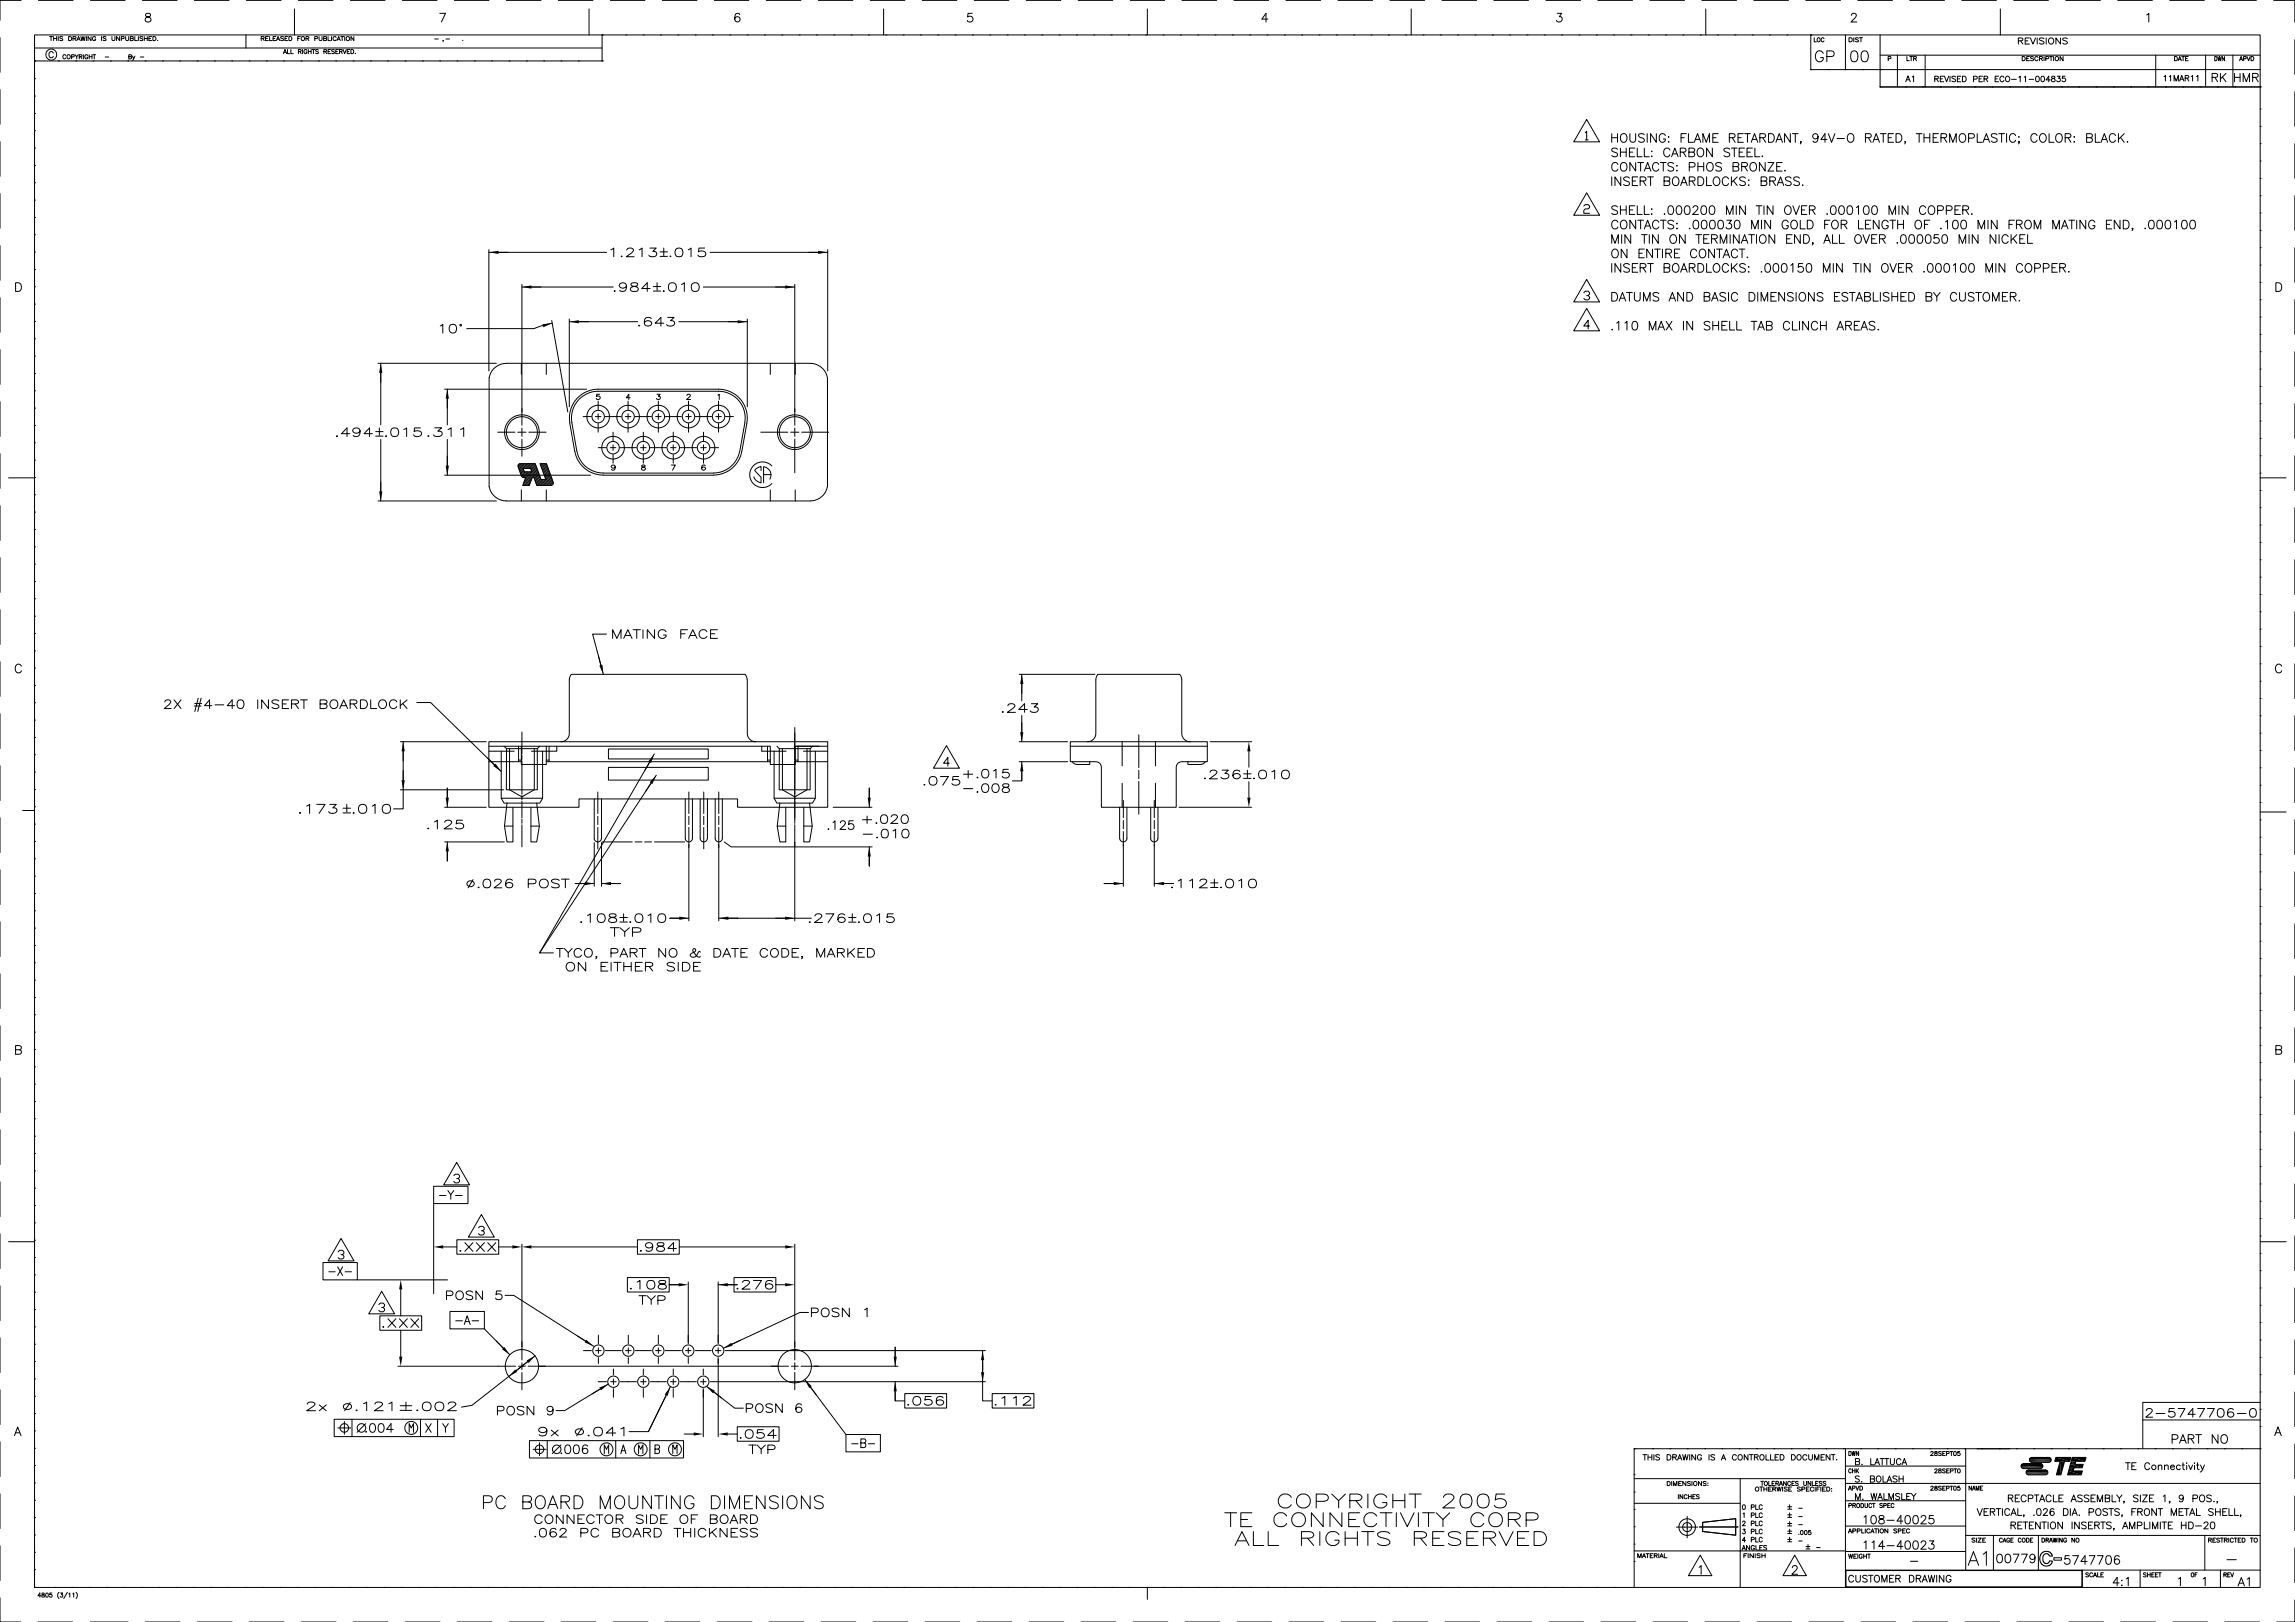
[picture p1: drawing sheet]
<svg xmlns="http://www.w3.org/2000/svg" width="841mm" height="594mm" viewBox="0 0 841 594" stroke-linecap="round" stroke-linejoin="round" font-family="sans-serif">
<g fill="none" stroke="#000" stroke-width=".37">
<path d="M0 13.8v12.7M7.7 .1h-7.7v7.3M12.7 12.8h815.6v568.6h-815.6zM12.7 17.6h207.9M14.1 .1h12.7M18.2 13.4h1.1M18.7 13.4v1.5M19.5 19.4a.8 .8 0 0 0-.9-.5 .8 .8 0 0 0-.7 .8v.6a.81 .81 0 0 0 .7 .8 .81 .81 0 0 0 .9-.5M19.6 14.1h1.1M19.6 13.4v1.5M20.7 13.4v1.5M21.3 13.4v1.5"/>
<path d="M23 13.6l-.4-.2-.7 .2 .1 .3 .9 .4-.1 .5-.9-.1M25.1 13.4h.6a.76 .76 0 0 1 .6 .7 .76 .76 0 0 1-.6 .8h-.6zM26.8 14.1l.9-.1 .2-.4-1.1-.2v1.5M27.3 14.1l.6 .8M28.2 14.9l.6-1.5 .6 1.5M28.4 14.4h.8M29.6 13.4l.4 1.5 .4-1.5 .4 1.5 .4-1.5M31.7 13.4v1.5M33.1 .1h12.7M33.4 13.4v1.5l-1.1-1.5v1.5M35.1 13.7a.6 .6 0 0 0-.7-.3 .6 .6 0 0 0-.5 .5v.4a.57 .57 0 0 0 .6 .6 .57 .57 0 0 0 .6-.6h-.4M37.2 13.4v1.5"/>
<path d="M38.9 13.6l-.4-.2-.7 .2v.3l1 .4-.1 .5-.9-.1M41 13.4v1l.5 .5 .5-.2 .1-1.3M43.8 13.4v1.5l-1.1-1.5v1.5M44.5 14.1h.9v-.7h-.9v1.5M46.1 13.4v1l.4 .5 .6-.2 .1-1.3M47.8 14.1l.9-.1 .2-.4-1.1-.2v1.5l1-.2 .1-.3-.4-.3M49.4 13.4v1.5h.9M50.7 13.4v1.5M52.2 .1h12.7M52.3 13.6l-.4-.2-.6 .2v.3l.9 .3v.6l-.9-.1M52.9 14.1h1.1M52.9 13.4v1.5"/>
<path d="M53.5 5.1a.63 .63 0 0 0 .3 1 1.14 1.14 0 0 1 1.3 .4 1.14 1.14 0 0 1-.1 1.4l-1 .2-.7-.3a1.17 1.17 0 0 1 .2-1.3 1.17 1.17 0 0 1 1.2-.4 .66 .66 0 0 0 .3-1zM54 13.4v1.5M54.6 14.1h.6M55.6 13.4h-1v1.5h1M56 13.4h.6a.76 .76 0 0 1 .6 .7 .76 .76 0 0 1-.6 .8h-.6zM57.7 14.7h.1M71.2 .1h12.7M90.1 12.8v4.8M90.3 .1h12.7M95.7 14.1l.9-.1 .2-.4-1.1-.2v1.5M96.3 14.1l.5 .8M97.3 14.1h.7"/>
<path d="M98.3 13.4h-1v1.5h1M98.8 13.4v1.5h.9M100.1 14.1h.6M101.1 13.4h-1v1.5h1M101.3 14.9l.6-1.5 .6 1.5M101.5 14.4h.8M103.8 19.7l.6-1.6 .6 1.6M103.9 13.6l-.4-.2-.7 .2 .1 .3 .9 .3v.6l-1-.1M104.1 19.1h.7M104.4 14.1h.6M105.4 18.1v1.6h.9M105.4 13.4h-1v1.5h1"/>
<path d="M105.9 13.4h.5a.78 .78 0 0 1 .6 .7 .78 .78 0 0 1-.6 .8h-.5zM106.6 18.1v1.6h.9M107.9 3.3v9.5M109.1 14.1h.6M109.3 18.9l.9-.1 .1-.5-1-.2v1.6M109.3 .1h12.7M109.9 18.9l.5 .8M110.1 13.4h-1v1.5M110.9 18.1v1.6M112.1 14.1l.9-.1 .2-.4-1.1-.2v1.5M112.5 18.5a.62 .62 0 0 0-.9-.3 .62 .62 0 0 0-.2 .9 .55 .55 0 0 0 .5 .6 .55 .55 0 0 0 .6-.6h-.4M112.6 14.1l.6 .8"/>
<path d="M113 18.1v1.6M113 18.9h1M114 18.1v1.6M114.3 18.1h1.1M114.9 18.1v1.6M115.4 14.1h.8l.2-.5-1-.2v1.5M116.7 18.3l-.4-.2-.6 .2 1 .9-.4 .5-.6-.3M116.9 13.4v1l.5 .5 .5-.2 .1-1.3M118.6 14.1l.9-.1v-.6h-.9v1.5l.9-.1 .2-.4-.4-.3M118.7 18.9l.8-.1 .2-.4-1-.3v1.6M119.2 18.9l.5 .8M120.2 13.4v1.5h.9"/>
<path d="M120.2 18.9h.6M121.2 18.1h-1v1.6h1M121.5 13.4v1.5M122.6 18.3l-.4-.2-.7 .2 .2 .4 .9 .5-.4 .5-.7-.3M123.1 18.9h.5M123.2 13.7a.6 .6 0 0 0-.7-.3 .6 .6 0 0 0-.5 .5v.4a.6 .6 0 0 0 .5 .6 .6 .6 0 0 0 .7-.4M123.5 14.9l.6-1.5 .6 1.5M123.7 14.4h.8M124 18.1h-.9v1.6h.9M124.4 18.9l.9-.1 .1-.4-1-.3v1.6M124.9 13.4h1M124.9 18.9l.5 .8"/>
<path d="M125.4 13.4v1.5M125.7 18.1l.6 1.6 .6-1.6M126.3 13.4v1.5M127.3 18.9h.5M128.2 18.1h-.9v1.6h.9M128.4 .1h12.7M128.6 18.1h.5a.81 .81 0 0 1 .5 .8 .81 .81 0 0 1-.5 .8h-.5zM129.7 13.4v1.5l-1.1-1.5v1.5M130.2 19.5h.1M147.4 .1h12.7M159.3 14.3h1.3M161.2 4.9h2.1l-1.5 3.2"/>
<path d="M162.5 14.8l-.2 .4M163.4 14.3h1.3M166.5 .1h12.7M169.6 14.7h.1M185.5 .1h12.7M204.6 .1h12.7M215.9 3.3v9.5M220.6 12.8h.1M220.6 12.8v9.5h-207.9M223.6 .1h12.7M229.4 12.8h.1M235.7 12.8h.1"/>
<path d="M242.1 12.8h.1M242.7 .1h12.7M248.4 12.8h.1M254.8 12.8h.1M261.1 12.8h.1M261.7 .1h12.7M267.5 12.8h.1M271.1 5.3a.89 .89 0 0 0-.9-.4 .89 .89 0 0 0-.8 .6 1.82 1.82 0 0 0 .8 2.6 .99 .99 0 0 0 1-1 .99 .99 0 0 0-.9-1 .99 .99 0 0 0-1.1 .9M273.8 12.8h.1M280.2 12.8h.1M280.8 .1h12.7M286.5 12.8h.1"/>
<path d="M292.9 12.8h.1M299.2 12.8h.1M299.8 .1h12.7M305.6 12.8h.1M311.9 12.8h.1M318.3 12.8h.1M318.9 .1h12.7M323.8 3.3v9.5M324.6 12.8h.1M331 12.8h.1M337.3 12.8h.1M337.9 .1h12.7"/>
<path d="M343.7 12.8h.1M350 12.8h.1M356.3 4.9h-1.5l-.2 1.3a1.13 1.13 0 0 1 1.7 0 1.13 1.13 0 0 1-.2 1.7 1.13 1.13 0 0 1-1.6-.4M356.4 12.8h.1M357 .1h12.7M362.7 12.8h.1M369.1 12.8h.1M375.4 12.8h.1M376 .1h12.7M381.8 12.8h.1M388.1 12.8h.1M394.5 12.8h.1"/>
<path d="M395.1 .1h12.7M400.8 12.8h.1M407.2 12.8h.1M413.5 12.8h.1M414.1 .1h12.7M419.9 12.8h.1M420.5 3.3v9.5M426.2 12.8h.1M432.6 12.8h.1M433.2 .1h12.7M438.9 12.8h.1M445.3 12.8h.1"/>
<path d="M451.6 12.8h.1M452.2 .1h12.7M458 12.8h.1M464.3 12.8h.1M464.7 7h-2.3l1.5-2.1v3.2M470.7 12.8h.1M471.3 .1h12.7M477 12.8h.1M483.4 12.8h.1M489.7 12.8h.1M490.3 .1h12.7M496.1 12.8h.1"/>
<path d="M502.4 12.8h.1M508.8 12.8h.1M509.4 .1h12.7M515.1 12.8h.1M517.1 3.3v9.5M521.5 12.8h.1M527.8 12.8h.1M528.4 .1h12.7M534.2 12.8h.1M540.5 12.8h.1M546.9 12.8h.1M547.5 .1h12.7"/>
<path d="M553.2 12.8h.1M559.6 12.8h.1M565.9 12.8h.1M566.5 .1h12.7M570.7 4.9h1.6l-.9 1.2a1.06 1.06 0 0 1 1 1.5 1.06 1.06 0 0 1-1.7 .3l-.3-.4M572.3 12.8h.1M578.6 12.8h.1M585 12.8h.1M585.6 .1h12.7M591.3 12.8h.1M597.7 12.8h.1M604 12.8h.1"/>
<path d="M604.6 .1h12.7M610.4 12.8h.1M616.7 12.8h.1M623.1 12.8h.1M623.7 .1h12.7M625.1 3.3v9.5M629.4 12.8h.1M635.8 12.8h.1M642.1 12.8h.1M642.7 .1h12.7M648.5 12.8h.1M654.8 12.8h.1"/>
<path d="M661.8 .1h12.7M663.6 12.8h.1M663.6 12.8v12.7M664.8 13.8v1.5h.9M668.1 19.6a1.49 1.49 0 0 0-1.6-1 1.49 1.49 0 0 0-1.2 1.6 1.75 1.75 0 0 0 .4 1.9 1.75 1.75 0 0 0 1.9 .3l.5-.7v-.6h-.9M668.4 14.2a.52 .52 0 0 0-.6-.4 .52 .52 0 0 0-.4 .6 .61 .61 0 0 0 .2 .8 .61 .61 0 0 0 .8-.1v-.1M676.3 12.8v12.7M677.6 13.8h.6a.78 .78 0 0 1 .6 .8 .78 .78 0 0 1-.6 .7h-.6zM678.4 5.6l.7-.7h.6l.6 .6-.5 1-1.5 1.6h2.1M678.7 18.8a1.32 1.32 0 0 1 1.9 .6 2.01 2.01 0 0 1-1.3 3.2 1.79 1.79 0 0 1-1.1-2.3zM679.3 13.8v1.5M680.8 .1h12.7"/>
<path d="M681.1 14l-.5-.2-.7 .2 .2 .4 1 .5-.5 .4-.7-.2M681.4 13.8h1.1M682 13.8v1.5M682.5 18.8a1.31 1.31 0 0 1 1.9 .6 2.01 2.01 0 0 1-1.3 3.2 1.78 1.78 0 0 1-1.1-2.3zM689 12.8v19M699.9 .1h12.7M718.9 .1h12.7M733 3.3v9.5M738 .1h12.7M739.6 15l1.4-.2 .3-.5-.3-.3-1.4-.1v2.2M740.5 15l.8 1.1M742.1 15h1"/>
<path d="M743.7 13.9h-1.6v2.2h1.6M744.1 13.9l.9 2.2 1-2.2M746.6 13.9v2.2M749.1 14.2l-.6-.3-1.1 .3 .2 .5 1.2 .5 .3 .6-.6 .3-1.1-.3M749.9 13.9v2.2M755.1 13.9v2.2l-1.7-2.2v2.2M757 .1h12.7M757.6 14.2l-.6-.3-1.1 .3 .3 .5 .9 .3 .5 .5v.3l-.6 .3-1.1-.3M776.1 .1h12.7M786.7 5.5l.7-.6v3.2M795.1 .1h12.7M814.2 .1h12.7"/>
<path d="M833.2 .1h7.8v8.1M841 14.5v12.7M0 32.8v12.7M12.7 22.3h.1M12.7 28.8h.1M12.7 35.2h.1M21.4 22.3h.1M24.1 20.4a.57 .57 0 0 0-.6-.4 .57 .57 0 0 0-.5 .6v.4a.56 .56 0 0 0 .5 .6 .56 .56 0 0 0 .6-.4M26.2 20.8h.9l.1-.6-1-.2v1.6M27.5 20l.6 .8v.8M27.8 22.3h.1M28.7 20l-.6 .8"/>
<path d="M29 20.8l.9-.1v-.6l-.9-.1v1.6M29.5 20.8l.6 .8M30.6 20v1.6M32.2 20.4a.57 .57 0 0 0-.7-.4 .57 .57 0 0 0-.4 .6v.4a.55 .55 0 0 0 .5 .6 .55 .55 0 0 0 .6-.6h-.4M32.7 20v1.6M32.7 20.8h1M33.7 20v1.6M34 20h1.1M34.1 22.3h.1M34.5 20v1.6M38.5 20.9h1.3M40.5 22.3h.1"/>
<path d="M46.8 22.3h.1M47.2 20.8l.8-.1 .2-.4-1-.3v1.6l.9-.2 .1-.3-.4-.3M48.6 20.5l.4 1.1 .4-1.1M49 21.6l-.5 .5M51.4 20.9h1.3M53.2 22.3h.1M59.5 22.3h.1M65.9 22.3h.1M72.2 22.3h.1M78.6 22.3h.1M84.9 22.3h.1M91.3 22.3h.1"/>
<path d="M97.6 22.3h.1M104 22.3h.1M110.3 22.3h.1M116.7 22.3h.1M123 22.3h.1M129.4 22.3h.1M135.7 22.3h.1M142.1 22.3h.1M148.4 22.3h.1M154.8 22.3h.1M161.1 22.3h.1M167.5 22.3h.1"/>
<path d="M173.8 22.3h.1M180.2 22.3h.1M186.5 22.3h.1M192.9 22.3h.1M199.2 22.3h.1M205.6 22.3h.1M211.9 22.3h.1M220.6 22.3h.1M663.6 25.5h.1M663.6 25.5h164.7M669.5 20.7h1.7a1.04 1.04 0 0 0 1-1 1.04 1.04 0 0 0-1-1.1h-1.7v4M669.9 25.5h.1"/>
<path d="M676.3 25.5h.1M682.6 25.5h.1M689 25.5h.1M689 31.8h.1M689 31.8h139.3M689 20.2h139.3M691.9 21.5l.9-.1 .1-.6-1-.1v1.5M695.3 20.2v11.6M698.3 31.8h.1M698.4 29.9l.8-2.1 .8 2.1M698.7 29.2h1M698.8 20.7v1.5h.9"/>
<path d="M699.9 20.7h1M700.4 20.7v1.5M700.7 28.2l.6-.4v2.1M701.3 21.4l.9-.1v-.5l-.9-.1v1.5M701.8 21.4l.5 .8M704.6 31.8h.1M705.5 20.2v11.6M709 28.9l1.1-.1 .2-.7-1.3-.2v2M709.7 28.9l.7 1M711 31.8h.1M711 28.9h.8M712.3 27.9h-1.3v2h1.3"/>
<path d="M712.6 27.9l.8 2 .7-2M714.6 27.9v2M716.6 28.2l-.4-.3-.9 .3 .2 .5 1 .4v.8h-.7l-.5-.3M717.3 28.9h.8M717.3 31.8h.1M718.6 27.9h-1.3v2h1.3M719.2 27.9h.6a1.08 1.08 0 0 1 .7 1 1.08 1.08 0 0 1-.7 1h-.6zM723.2 29l1.2-.1 .1-.8-1.3-.2v2M723.7 31.8h.1M725.3 28.9h.7M726.5 27.9h-1.2v2h1.2M727.1 28.9l1.2-.1v-.7l-1.2-.2v2"/>
<path d="M727.8 28.9l.6 1M730 31.8h.1M731.1 28.9h.8M732.4 27.9h-1.3v2h1.3M734.4 28.4a.77 .77 0 0 0-.9-.5 .77 .77 0 0 0-.6 .8v.5a.76 .76 0 0 0 .6 .7 .76 .76 0 0 0 .9-.5M735.1 28.2l.2-.2a.96 .96 0 0 1 1.2 .9 .96 .96 0 0 1-1.2 1l-.4-.7zM736.4 31.8h.1M737.2 29.1h1.7M739.9 28.3l.4-.4v2M741 20.7h.6a.79 .79 0 0 1 .6 .8 .79 .79 0 0 1-.6 .7h-.6zM741.8 28.3l.5-.4v2M742.7 21.4h.6"/>
<path d="M742.7 31.8h.1M743.5 29.1h1.8M743.7 20.7h-1v1.5h1M745.2 20.9l-.9-.1-.1 .4 .8 .4 .2 .4-.4 .2-.7-.2M746.3 28l.3-.1a1.05 1.05 0 0 1 .7 1 1.05 1.05 0 0 1-.7 1 1.3 1.3 0 0 1-.3-1.9zM746.8 21.1a.62 .62 0 0 0-.6-.4 .62 .62 0 0 0-.5 .6 .68 .68 0 0 0 .2 .8 .68 .68 0 0 0 .9-.1v-.1M747.4 21.4h.7l.4-.4-.2-.2-.9-.1v1.5M748 21.4l.5 .8M748.2 28a1 1 0 0 1 1.2 .7 1 1 0 0 1-.7 1.2l-.7-.3-.1-.8zM749.1 20.7v1.5M749.1 31.8h.1M749.7 21.5l.9-.1 .1-.6-1-.1v1.5"/>
<path d="M751.1 20.7h1.1M751.3 29.3h-1.5l1-1.4v2M751.6 20.7v1.5M752 28v.6a.84 .84 0 0 1 .9 .3 .84 .84 0 0 1 0 1h-.9a.82 .82 0 0 1 0-1.1 .82 .82 0 0 1 .9-.2v-.6zM752.6 20.7v1.5M753.9 27.9h1.1l-.6 .8a.68 .68 0 0 1 .5 1.1 .68 .68 0 0 1-1.2-.2M755.4 31.8h.1M756 20.7v1.5l-1.1-1.5v1.5M756.8 27.9h-1l-.1 .9a.73 .73 0 0 1 1.1-.1 .73 .73 0 0 1-.1 1.1 .73 .73 0 0 1-1.1-.2M761.8 31.8h.1M768.1 31.8h.1M774.5 31.8h.1"/>
<path d="M780.8 31.8h.1M787.2 31.8h.1M790 20.2v11.6M793 28l.5-.3v2M793.5 31.8h.1M795 28l.4-.3v2M796.7 29.7v-2l.8 2 .8-2v2M796.9 20.7h.5a.81 .81 0 0 1 .5 .8 .81 .81 0 0 1-.5 .7h-.5zM798.2 22.2l.6-1.5 .6 1.5M798.4 21.7h.8M798.7 29.7l.8-2 .8 2M799 29h1"/>
<path d="M799.5 20.7h1M799.9 31.8h.1M800 20.7v1.5M800.8 28.6l1.2-.1 .1-.6-1.3-.2v2M800.9 21.4h.6M801.5 28.6l.6 1.1M801.9 20.7h-1v1.5h1M803 28l.5-.3v2M804.9 28l.5-.3v2M806.2 31.8h.1M808.3 20.2v11.6M810.6 28.3l1.8-.1 .3-.4-.2-.6-.5-.3h-1.4v3"/>
<path d="M811.6 20.7a.77 .77 0 0 1 .9 .8 .77 .77 0 0 1-.9 .7zM811.7 28.3l1 1.6M812.6 31.8h.1M812.8 20.7l.3 1.5 .3-1.5 .2 1.5 .4-1.5M813.7 26.9v3M814.4 28.2l1.3 1.7M815.2 20.7v1.5l-.9-1.5v1.5M815.7 26.9l-2 2M818.3 20.2v11.6M818.9 26.9v3M818.9 28.3h2M818.9 31.8h.1"/>
<path d="M820.7 22.2l.6-1.5 .5 1.5M820.9 26.9v3M820.9 21.7h.7M822 29.9v-3l1.2 3 1.2-3v3M822.2 21.5l.8-.1v-.6l-.8-.1v1.5M823.4 20.7l.6 1.5 .6-1.5M824.9 20.7h.5a.81 .81 0 0 1 .6 .8 .81 .81 0 0 1-.6 .7h-.5zM825.5 28.3l1.7-.1 .3-.4-.1-.6-.6-.3h-1.3v3M826.5 28.3l1 1.6M828.3 39.9h.1M828.3 31.8h.1M841 33.6v12.7"/>
<path d="M0 51.9v12.7M12.7 41.5h.1M12.7 47.9h.1M12.7 54.2h.1M580.9 48.6l.5-.5v3.1M580.9 51.2h1.1M581.4 43.7l4.8 8.3h-9.5zM590.6 48.9v3.2M590.6 50.4h2.2M592.8 54.7a1.22 1.22 0 0 0-2.2 .3l.3 .4 1.6 .6a.76 .76 0 0 1 0 1.2 1.42 1.42 0 0 1-1.9-.2M592.8 48.9v3.2M593.8 54.2v3.2"/>
<path d="M593.8 55.7h2.1M594.1 49.4a1.18 1.18 0 0 1 1.3-.4 1.18 1.18 0 0 1 .8 1.1v.8a1.21 1.21 0 0 1-1.2 1.3 1.21 1.21 0 0 1-1.2-1.3zM594.1 60a1.18 1.18 0 0 1 1.3-.4 1.18 1.18 0 0 1 .8 1.1v.8a1.2 1.2 0 0 1-1.2 1.2 1.2 1.2 0 0 1-1.2-1.2zM595.9 54.2v3.2M597.1 55.7h1.2M597.3 48.9v2.3a1.06 1.06 0 0 0 1 .9 1.06 1.06 0 0 0 1.1-.9v-2.3M599.1 54.2h-2v3.2h2M599.4 59.5v3.2l-2.1-3.2v3.2M600 54.2v3.2h1.8M600.2 59.5h2.1M601.2 59.5v3.2M602.6 49.4a1.22 1.22 0 0 0-2.1 .3l.3 .4 1.5 .6 .3 1a1.37 1.37 0 0 1-2.1 0"/>
<path d="M602.6 54.2v3.2h1.8M603.6 48.9v3.2M605.3 55.3v.3zM605.3 57.1v.3zM607 48.9v3.2l-2.1-3.2v3.2M608.5 59.5h2.1M609.5 59.5v3.2M610.3 49.7a1.16 1.16 0 0 0-1.3-.8 1.16 1.16 0 0 0-1 1.2 1.37 1.37 0 0 0 .3 1.5 1.37 1.37 0 0 0 1.5 .4l.4-.3 .1-.8h-.8M611.3 50.1h.3zM611.5 51.8v.3zM611.9 55a1.16 1.16 0 0 0-1.3-.8 1.16 1.16 0 0 0-.9 1.2 1.39 1.39 0 0 0 .3 1.6 1.39 1.39 0 0 0 1.5 .2l.4-.5M612.6 57.4l1.2-3.2 1.2 3.2"/>
<path d="M613 56.4h1.5M613.3 60a1.22 1.22 0 0 0-2.1 .3l.3 .4 1.5 .6 .3 .9a1.47 1.47 0 0 1-2.1 0M615.7 55.7l1.9-.1 .3-.8-.3-.4-1.9-.2v3.2M616 50.4h1.2M616.8 55.7l1.1 1.7M618 48.9h-2v3.2M618.7 48.9v3.2h1.9M618.9 55.7l1.8-.1 .3-.5-.3-.7-1.8-.2v3.2h1.4a.85 .85 0 0 0 .8-.8 .85 .85 0 0 0-.8-.9M620.9 52.1l1.2-3.2 1.2 3.2M621.3 51.1h1.6M622.2 54.7a1.18 1.18 0 0 1 1.4-.4 1.18 1.18 0 0 1 .7 1.1v.8a1.21 1.21 0 0 1-1.2 1.3 1.21 1.21 0 0 1-1.2-1.3zM622.2 59.5v3.2"/>
<path d="M624 52.1v-3.2l1.3 3.2 1.2-3.2v3.2M624.3 59.5v3.2M625.7 60a1.18 1.18 0 0 1 1.3-.4 1.18 1.18 0 0 1 .8 1.1 1.38 1.38 0 0 1-.3 1.5 1.38 1.38 0 0 1-1.5 .3l-.6-1zM627.5 54.2v3.2l-2.1-3.2v3.2M627.7 50.4h1.2M629.6 48.9h-1.9v3.2h1.9M630.9 60a1.22 1.22 0 0 0-2.2 .3l.3 .4 1.6 .6 .3 .9a1.46 1.46 0 0 1-2.2 0M633.7 50.4l1.8-.1 .3-.8-.3-.4-1.8-.2v3.2M633.9 54.7a1.22 1.22 0 0 0-2.2 .3l.3 .4 1.6 .6a.76 .76 0 0 1 0 1.2 1.42 1.42 0 0 1-1.9-.2M634.5 54.2h2.1M634.8 50.4l1 1.7M635.5 54.2v3.2"/>
<path d="M636.9 50.4h1.2M637.3 55.7h1.3M638.9 48.9h-2v3.2h2M639.3 54.2h-2v3.2h2M639.3 48.9h2.1M640.2 55.7h1.2M640.4 48.9v3.2M641.6 60a1.18 1.18 0 0 1 1.3-.4 1.18 1.18 0 0 1 .8 1.1 1.37 1.37 0 0 1-.3 1.5 1.37 1.37 0 0 1-1.5 .3l-.6-1zM641.7 52.1l1.3-3.2 1.1 3.2M642.2 54.2h-2v3.2h2M642.2 51.1h1.5M643.1 54.2v3.2h1.8"/>
<path d="M644.9 50.4l1.8-.1 .3-.8-.3-.4-1.8-.2v3.2M645.8 57.1v.3zM646 50.4l1 1.7M646.9 59.5v3.2l-2.2-3.2v3.2M647.9 59.5h2.1l-2.1 3.2h2.1M648.1 48.9h1a1.69 1.69 0 0 1 1.1 1.6 1.69 1.69 0 0 1-1.1 1.6h-1zM650.8 52.1l1.2-3.2 1.2 3.2M651.3 51.1h1.5M653.1 59.5h-2v3.2h2M656.1 48.9v3.2l-2.1-3.2v3.2M656.8 48.9h2.2M657.9 48.9v3.2"/>
<path d="M660 52h-.3h.3l-.3 .7M666.2 50a1 1 0 0 1-1.3 .9 1 1 0 0 1-.4-1.6 1 1 0 0 1 1.6 .1 1.72 1.72 0 0 1-1.1 2.7l-.6-.4M669.5 51.1h-2.2l1.5-2.2v3.2M670 48.9l1.2 3.2 1.2-3.2M673.2 50.7h2.7M677.3 49.4a1.18 1.18 0 0 1 1.3-.4 1.18 1.18 0 0 1 .8 1.1 1.39 1.39 0 0 1-.3 1.6 1.39 1.39 0 0 1-1.6 .3l-.5-1.1zM683.6 50.4l1.8-.1 .3-.5-.1-.6-.6-.3h-1.4v3.2M684.7 50.4l1 1.7M686.4 52.1l1.1-3.2 1.3 3.2M686.8 51.1h1.5M689.1 48.9h2.1M690.1 48.9v3.2"/>
<path d="M691.9 50.4h1.2M693.9 48.9h-2v3.2h2M694.8 48.9h1.1a1.69 1.69 0 0 1 1.1 1.6 1.69 1.69 0 0 1-1.1 1.6h-1.1zM698.3 52h-.3h.3l-.3 .7M702.2 48.9h2.1M703.3 48.9v3.2M705.1 50.4h2.1M705.1 48.9v3.2M707.2 48.9v3.2M708.4 50.4h1.2M710.4 48.9h-2v3.2h2M711.3 50.4l1.8-.1 .3-.8-.3-.4-1.8-.2v3.2"/>
<path d="M712.3 50.4l1.1 1.7M714.5 52.1v-3.2l1.1 3.2 1.3-3.2v3.2M718.5 49.1a1.6 1.6 0 0 1 2 1 1.6 1.6 0 0 1-1 2 1.69 1.69 0 0 1-1.6-1.2 1.69 1.69 0 0 1 .6-1.8zM721.4 50.6l1.8-.2 .3-.4-.1-.8-.6-.3h-1.4v3.2M724.6 48.9v3.2h1.8M726.7 52.1l1.2-3.2 1.2 3.2M727.2 51.1h1.5M731.9 49.4a1.22 1.22 0 0 0-2.2 .3l.3 .4 1.5 .6 .4 1a1.38 1.38 0 0 1-2.2 0M732.5 48.9h2.1M733.5 48.9v3.2M735.3 48.9v3.2M738.6 49.7a1.16 1.16 0 0 0-1.3-.8 1.16 1.16 0 0 0-.9 1.2 1.39 1.39 0 0 0 .3 1.6 1.39 1.39 0 0 0 1.5 .3l.4-.6"/>
<path d="M739.7 50.1h.3zM740 52h-.3h.3l-.3 .7M746.5 49.7a1.18 1.18 0 0 0-1.3-.8 1.18 1.18 0 0 0-1 1.2v.8a1.18 1.18 0 0 0 1 1.2 1.18 1.18 0 0 0 1.3-.7M748 49.1a1.54 1.54 0 0 1 1.9 1.3 1.54 1.54 0 0 1-1.6 1.7 1.84 1.84 0 0 1-.3-3zM750.9 48.9v3.2h1.8M753.6 49.4a1.19 1.19 0 0 1 1.4-.4 1.19 1.19 0 0 1 .7 1.1v.8a1.21 1.21 0 0 1-1.2 1.3 1.21 1.21 0 0 1-1.2-1.3zM756.8 50.4l1.8-.1 .3-.8-.3-.4-1.8-.2v3.2M757.9 50.4l1 1.7M760.1 50v.3zM760.1 51.8v.3zM764.7 50.4l1.7-.1 .4-.5-.2-.6-.6-.3h-1.3v3.2h1.3a.85 .85 0 0 0 .8-.8 .85 .85 0 0 0-.8-.9M767.8 48.9v3.2h1.8"/>
<path d="M770 52.1l1.1-3.2 1.3 3.2M770.4 51.1h1.5M775.3 49.7a1.18 1.18 0 0 0-1.4-.8 1.18 1.18 0 0 0-.9 1.2v.8a1.17 1.17 0 0 0 .9 1.2 1.17 1.17 0 0 0 1.4-.7M776.3 48.9v3.2M777 50.3l1.4 1.8M778.4 48.9l-2.1 2.2M779.6 51.8v.3zM828.3 59h.1M828.3 52.6h.1M828.3 46.3h.1M841 52.6v12.7M0 70.9v12.7"/>
<path d="M12.7 60.6h.1M12.7 66.9h.1M12.7 73.3h.1M12.7 79.6h.1M580.4 75.5l.5-.6h1.1l.5 .6v.5l-.5 .5h-1.1l-.5 .6v1h2.1M581.4 70.6l4.8 8.2h-9.5zM590.6 64.8v3.2M592.8 75.8a1.19 1.19 0 0 0-1.2-.5 1.19 1.19 0 0 0-1 .8l.3 .5 1.6 .6a.76 .76 0 0 1 0 1.2 1.57 1.57 0 0 1-1.9-.3M592.9 60.3a1.16 1.16 0 0 0-1.3-.8 1.16 1.16 0 0 0-1 1.2 1.39 1.39 0 0 0 .3 1.5 1.39 1.39 0 0 0 1.6 .3l.4-.6M593.8 75.4v3.1M593.8 76.9h2.1M593.9 64.8v3.2l-2.1-3.2v3.2"/>
<path d="M595.9 75.4v3.1M597.1 65.2a1.19 1.19 0 0 0-1.1-.5 1.19 1.19 0 0 0-1 .8l.3 .5 1.5 .6a.76 .76 0 0 1 0 1.2 1.58 1.58 0 0 1-1.8-.3M597.1 76.9h1.2M598.2 66.3h1.2M599.1 75.4h-2v3.1h2M600 75.4v3.1h1.8M600.2 64.8h-2v3.2h2M601 66.3l1.9-.1 .3-.5-.2-.6-.6-.3h-1.4v3.2M602.1 66.3l1.1 1.7M602.6 62.7l1.2-3.2 1.2 3.2M602.6 75.4v3.1h1.8M603 61.7h1.5"/>
<path d="M603.8 64.8h2.1M604.9 64.8v3.2M605.3 76.4v.4zM605.3 78.2v.3zM607.9 60.3a1.19 1.19 0 0 0-1.4-.8 1.19 1.19 0 0 0-.9 1.2v.8a1.19 1.19 0 0 0 .9 1.2 1.19 1.19 0 0 0 1.4-.8M609.8 66.3l1.8-.1 .3-.5-.1-.6-.6-.3h-1.4v3.2h1.4l.6-.3v-1.1l-.6-.3M610 78.2v.3zM611.6 75.5a1.01 1.01 0 0 1 1.6 .5 1.49 1.49 0 0 1 .1 1.8 1.49 1.49 0 0 1-1.7 .6l-.4-1.2zM613.2 65.2l.3-.2a1.53 1.53 0 0 1 1.8 .6 1.53 1.53 0 0 1-.3 1.9 1.19 1.19 0 0 1-1.4 .4 1.19 1.19 0 0 1-.7-1.1zM614.5 60.6v.3zM614.5 62.4v.3zM614.7 75.5a.96 .96 0 0 1 1.5 .5 1.48 1.48 0 0 1 .1 1.7 1.48 1.48 0 0 1-1.6 .7 2.42 2.42 0 0 1 0-2.9z"/>
<path d="M615.9 68l1.2-3.2 1.2 3.2M616.3 66.9h1.6M617.7 75.5a1.01 1.01 0 0 1 1.5 .5l.1 .8a1.38 1.38 0 0 1-.9 1.7h-.2a1.98 1.98 0 0 1-.5-3zM619 61.2l1.9-.2 .3-.4-.2-.8-.6-.3h-1.4v3.2M619 66.3l1.9-.1 .3-.5-.2-.6-.6-.3h-1.4v3.2M620.1 66.3l1.1 1.7M620.4 76.1l.3-.6 .9-.1 .5 .3 .1 .6-1.9 2.2h2.1M622.2 64.8h1.1a1.7 1.7 0 0 1 1.1 1.6 1.7 1.7 0 0 1-1.1 1.6h-1.1zM622.2 61h2.1M623.7 75.5a1.01 1.01 0 0 1 1.6 .5l.1 .8a1.38 1.38 0 0 1-.9 1.7h-.3a1.98 1.98 0 0 1-.5-3zM625.4 64.8v3.2h1.8M626.7 75.5a1 1 0 0 1 1.6 .5 1.49 1.49 0 0 1 .1 1.8 1.49 1.49 0 0 1-1.7 .6l-.4-1.2z"/>
<path d="M628.1 65.2a1.17 1.17 0 0 1 1.4-.4 1.17 1.17 0 0 1 .8 1.2v.8a1.23 1.23 0 0 1-1.3 1.2 1.23 1.23 0 0 1-1.2-1.2zM632.7 78.5v-3.1l1.2 3.1 1.2-3.1v3.1M633.4 65.5a1.18 1.18 0 0 0-1.3-.7 1.18 1.18 0 0 0-1 1.2v.8a1.18 1.18 0 0 0 1 1.2 1.18 1.18 0 0 0 1.3-.8M634.5 64.8v3.2M635.1 61l1.8-.1 .3-.5-.3-.7-1.8-.2v3.2h1.3a.83 .83 0 0 0 .8-.6 .83 .83 0 0 0-.3-.9l-.5-.2M635.2 66.2l1.4 1.8M636.3 75.4v3.1M636.6 64.8l-2.1 2.1M638.3 61l1.8-.1 .3-.8-.3-.4-1.8-.2v3.2M639.3 61l1.1 1.7M639.6 65.2a1.19 1.19 0 0 0-1.1-.5 1.19 1.19 0 0 0-1 .8l.3 .5 1.5 .6a.77 .77 0 0 1 0 1.2 1.58 1.58 0 0 1-1.8-.3M639.6 75.4v3.1l-2.1-3.1v3.1"/>
<path d="M640.8 65.8v.4zM640.8 67.7v.3zM643.6 75.4h2.1M644.6 75.4v3.1M645.4 66.3l1.8-.1 .3-.5-.3-.7-1.8-.2v3.2h1.3a.82 .82 0 0 0 .8-.6 .82 .82 0 0 0-.3-.9l-.5-.2M646.4 75.4v3.1M648.5 66.3l1.9-.1 .3-.8-.8-.6h-1.4v3.2M649.6 66.3l1.1 1.7M649.7 75.4v3.1l-2.1-3.1v3.1M651.1 61h1.2M651.3 68l1.2-3.2 1.2 3.2M651.7 66.9h1.5"/>
<path d="M654.1 62.4v.3zM654.3 75.8a1.16 1.16 0 0 1 1.3-.4 1.16 1.16 0 0 1 .8 1.2 1.37 1.37 0 0 1-.3 1.5 1.37 1.37 0 0 1-1.5 .3l-.6-1zM656.4 65.2a1.19 1.19 0 0 0-1.2-.5 1.19 1.19 0 0 0-.9 .8l.3 .5 1.5 .6a.77 .77 0 0 1 0 1.2 1.58 1.58 0 0 1-1.8-.3M657 75.4l1.2 3.1 1.2-3.1M659.4 65.2a1.19 1.19 0 0 0-1.1-.5 1.19 1.19 0 0 0-1 .8l.3 .5 1.5 .6a.76 .76 0 0 1 0 1.2 1.57 1.57 0 0 1-1.8-.3M660.2 76.9h1.2M660.6 67.7v.3zM662.1 75.4h-1.9v3.1h1.9M663.1 76.9l1.7-.1 .4-.8-.8-.6h-1.3v3.1M664.1 76.9l1.1 1.6M669.5 78.2v.3zM671.2 75.5a1.01 1.01 0 0 1 1.5 .5 1.49 1.49 0 0 1 .2 1.8 1.49 1.49 0 0 1-1.7 .6l-.4-1.2z"/>
<path d="M674.2 75.5a1 1 0 0 1 1.6 .5 2.08 2.08 0 0 1-.8 2.5h-.3a1.97 1.97 0 0 1-.5-3zM677.3 75.5a1.01 1.01 0 0 1 1.5 .5 1.49 1.49 0 0 1 .1 1.8 1.49 1.49 0 0 1-1.6 .6l-.5-1.2zM680.3 76l.8-.6v3.1M683.3 75.5a1.01 1.01 0 0 1 1.5 .5l.2 .8a1.38 1.38 0 0 1-.9 1.7h-.3a1.98 1.98 0 0 1-.5-3zM686.4 75.5a.97 .97 0 0 1 1.4 .5 1.48 1.48 0 0 1 .2 1.7 1.48 1.48 0 0 1-1.6 .7 2.4 2.4 0 0 1 0-2.9zM692.2 78.5v-3.1l1.2 3.1 1.3-3.1v3.1M695.9 75.4v3.1M699.2 75.4v3.1l-2.1-3.1v3.1M705.7 76.1a1.18 1.18 0 0 0-1.3-.7 1.18 1.18 0 0 0-1 1.2v.8a1.19 1.19 0 0 0 1 1.1 1.19 1.19 0 0 0 1.3-.7M706.9 75.8a1.16 1.16 0 0 1 1.3-.4 1.16 1.16 0 0 1 .8 1.2 1.39 1.39 0 0 1-.3 1.5 1.39 1.39 0 0 1-1.5 .3l-.6-1zM710.1 77.1l1.8-.2 .3-.5-.1-.7-.7-.3h-1.3v3.1M713.2 77.1l1.9-.2 .3-.5-.2-.7-.6-.3h-1.4v3.1"/>
<path d="M716.4 76.9h1.2M718.4 75.4h-2v3.1h2M719.3 76.9l1.8-.1 .3-.5-.1-.6-.7-.3h-1.3v3.1M720.3 76.9l1.1 1.6M722.5 78.4h.3zM828.3 78h.1M828.3 71.7h.1M828.3 65.3h.1M841 71.7v12.7M0 90v12.7M12.7 86h.1M12.7 92.3h.1"/>
<path d="M12.7 98.7h.1M179.2 91.5v44.4M179.2 92.4h43.1M223.9 91.5l1-.6v3.1M227.8 93.7l.2 .2-.2 .1zM229.7 91.6l.2-.4a1.48 1.48 0 0 1 2.3 .3l-.6 1.1-2.1 1.4h2.9M234.2 91.5l1.1-.6v3.1M238.2 90.9h2.3l-1.3 1.2a1.09 1.09 0 0 1 1.5 1 1.75 1.75 0 0 1-2.9 .3M241.9 92.3h2.7M241.9 93.9h2.7M243.2 90.9v2.7M245.5 93.9h.4z"/>
<path d="M252.2 91.5l1-.6v3.1M258.2 90.9h-2l-.3 1.4a1.44 1.44 0 0 1 1.9-.4 1.44 1.44 0 0 1 .6 1.7 1.97 1.97 0 0 1-2.7-.2M260.2 92.4h43.1M303.3 91.5v44.4M590.6 89.1v-3.2l1.2 3.2 1.3-3.2v3.2M590.6 96.5v3.2M590.9 91.7l.3-.3a1.53 1.53 0 0 1 1.9 .7 1.53 1.53 0 0 1-.3 1.9 1.18 1.18 0 0 1-1.4 .4 1.18 1.18 0 0 1-.8-1.2zM592.9 81.4a1.08 1.08 0 0 0-1.7-.6 1.58 1.58 0 0 0-.6 2 1.58 1.58 0 0 0 1.9 .9l.4-.6M593.9 96.5v3.2l-2.1-3.2v3.2M594.1 81.1l.3-.3a1.53 1.53 0 0 1 1.8 .7 1.53 1.53 0 0 1-.3 1.9 1.18 1.18 0 0 1-1.3 .4 1.18 1.18 0 0 1-.8-1.2zM594.3 85.9v3.2M596.2 91.2v3.2l-2.1-3.2v3.2"/>
<path d="M597.1 97a1.19 1.19 0 0 0-1.1-.5 1.19 1.19 0 0 0-1 .8l.3 .5 1.5 .6a.76 .76 0 0 1 0 1.2 1.57 1.57 0 0 1-1.8-.3M597.6 85.9v3.2l-2.1-3.2v3.2M598.2 98.1h1.2M599.4 80.7v3.1l-2.1-3.1v3.1M600.2 96.5h-2v3.2h2M600.2 80.7h2.1M600.6 92.8h1.2M601 98.1l1.9-.2 .3-.4-.2-.6-.6-.4h-1.4v3.2M601.2 80.7v3.1M601.5 85.9h2.1M602.1 98.1l1.1 1.6M602.6 83.8l1.2-3.1 1.2 3.1"/>
<path d="M602.6 91.2h-2v3.2h2M602.6 85.9v3.2M603 82.8h1.5M603.8 96.5h2.1M604.4 85.9v3.2M604.9 96.5v3.2M605.6 91.2v3.2l-2.1-3.2v3.2M606.3 91.2h2.2M607.4 91.2v3.2M607.7 85.9v3.2l-2.1-3.2v3.2M607.9 81.4a1.18 1.18 0 0 0-1.4-.7 1.18 1.18 0 0 0-.9 1.2v.7a1.19 1.19 0 0 0 .9 1.2 1.19 1.19 0 0 0 1.4-.7M608.5 80.7h2.1"/>
<path d="M609.2 91.2v3.2M609.5 80.7v3.1M609.8 98.1l1.8-.2 .3-.4-.1-.6-.6-.4h-1.4v3.2h1.4l.6-.3v-1l-.6-.3M610.5 92.8l1.8-.2 .3-.7-.8-.7h-1.3v3.2M611.5 92.8l1.1 1.6M612.3 86.4a1.17 1.17 0 0 1 1.3-.4 1.17 1.17 0 0 1 .8 1.2v.7a1.23 1.23 0 0 1-1.2 1.3 1.23 1.23 0 0 1-1.3-1.3zM613.2 97l.3-.3a1.53 1.53 0 0 1 1.8 .7 1.53 1.53 0 0 1-.3 1.9 1.18 1.18 0 0 1-1.4 .4 1.18 1.18 0 0 1-.7-1.2zM613.3 81.1a1.18 1.18 0 0 0-1.1-.5 1.18 1.18 0 0 0-1 .8l.3 .5 1.5 .6 .3 .9a1.47 1.47 0 0 1-2.1 0M613.6 92.8h1.2M614.5 81.7v.4zM614.5 83.5v.3zM615.6 91.2h-2v3.2h2"/>
<path d="M615.9 99.7l1.2-3.2 1.2 3.2M616.3 98.6h1.6M617.6 85.9v3.2l-2.2-3.2v3.2M619 98.1l1.9-.2 .3-.4-.2-.6-.6-.4h-1.4v3.2M619.2 83.5v.3zM620.1 98.1l1.1 1.6M620.9 80.8a1.01 1.01 0 0 1 1.5 .5l.1 .8a1.38 1.38 0 0 1-.9 1.7h-.3a1.98 1.98 0 0 1-.4-3zM621.5 85.9h2.1M621.8 92a1.18 1.18 0 0 0-1.4-.8 1.18 1.18 0 0 0-.9 1.3v.7a1.18 1.18 0 0 0 1 1.2 1.18 1.18 0 0 0 1.3-.7M622.2 96.5h1.1a1.7 1.7 0 0 1 1.1 1.6 1.7 1.7 0 0 1-1.1 1.6h-1.1zM622.5 85.9v3.2M623 91.7l.3-.3a1.53 1.53 0 0 1 1.8 .7 1.53 1.53 0 0 1-.3 1.9 1.18 1.18 0 0 1-1.3 .4 1.18 1.18 0 0 1-.8-1.2z"/>
<path d="M623.9 80.8a.97 .97 0 0 1 1.5 .5 1.48 1.48 0 0 1 .1 1.7 1.48 1.48 0 0 1-1.6 .7 2.42 2.42 0 0 1 0-2.9zM624.3 87.5h1.3M625.4 96.5v3.2h1.8M626.3 85.9h-2v3.2h2M626.9 80.8a1.01 1.01 0 0 1 1.5 .5l.2 .8a1.38 1.38 0 0 1-.9 1.7h-.3a1.98 1.98 0 0 1-.5-3zM627.2 87.5l1.8-.2 .3-.4-.1-.6-.6-.4h-1.4v3.2M628.1 97a1.17 1.17 0 0 1 1.4-.4 1.17 1.17 0 0 1 .8 1.2v.7a1.23 1.23 0 0 1-1.3 1.2 1.23 1.23 0 0 1-1.2-1.2zM628.3 91.2v3.2l-2.1-3.2v3.2M628.3 87.5l1 1.6M629 91.2h2.1M629.9 80.8a1.01 1.01 0 0 1 1.5 .5 1.49 1.49 0 0 1 .2 1.8 1.49 1.49 0 0 1-1.7 .6l-.4-1.2zM630.1 91.2v3.2"/>
<path d="M630.4 89.1v-3.2l1.2 3.2 1.2-3.2v3.2M631.4 94.4l1.3-3.2 1.2 3.2M631.9 93.4h1.5M632.8 80.7h1.7l-.9 1.2a1.07 1.07 0 0 1 1 1 1.07 1.07 0 0 1-.9 1.1 1.07 1.07 0 0 1-1.2-.8M633.4 97.3a1.18 1.18 0 0 0-1.3-.8 1.18 1.18 0 0 0-1 1.3v.7a1.18 1.18 0 0 0 1 1.2 1.18 1.18 0 0 0 1.3-.7M634 85.9v3.2M634.5 96.5v3.2M635.2 97.9l1.4 1.8M636 80.8a1.01 1.01 0 0 1 1.5 .5 1.49 1.49 0 0 1 .1 1.8 1.49 1.49 0 0 1-1.6 .6l-.5-1.2zM636.6 96.5l-2.1 2.1M636.7 92a1.15 1.15 0 0 0-1.3-.8 1.15 1.15 0 0 0-.9 1.3 1.38 1.38 0 0 0 .3 1.5 1.38 1.38 0 0 0 1.5 .3l.4-.6M637.3 85.9v3.2l-2.1-3.2v3.2"/>
<path d="M637.3 91.2h2.1M638.1 89.1l1.2-3.2 1.2 3.2M638.4 91.2v3.2M638.6 88.1h1.5M639.6 97a1.19 1.19 0 0 0-1.1-.5 1.19 1.19 0 0 0-1 .8l.3 .5 1.5 .6a.77 .77 0 0 1 0 1.2 1.57 1.57 0 0 1-1.8-.3M640.4 94.1v.3zM640.8 97.6v.3zM640.8 99.4v.3zM640.8 85.9h2.2M641.9 83.8v-3.1l1.2 3.1 1.2-3.1v3.1M641.9 85.9v3.2M643.7 85.9v3.2"/>
<path d="M645.1 86.4l.3-.3a1.52 1.52 0 0 1 1.8 .7 1.52 1.52 0 0 1-.3 1.9 1.19 1.19 0 0 1-1.4 .4 1.19 1.19 0 0 1-.8-1.2zM645.5 99.4v.3zM645.5 80.7v3.1M647.2 96.7a.97 .97 0 0 1 1.5 .5 1.48 1.48 0 0 1 .1 1.7 1.48 1.48 0 0 1-1.6 .7 2.42 2.42 0 0 1 0-2.9zM648.8 80.7v3.1l-2.1-3.1v3.1M650.2 96.7a1.01 1.01 0 0 1 1.5 .5l.1 .7a1.38 1.38 0 0 1-.8 1.8h-.3a1.98 1.98 0 0 1-.5-3zM650.4 85.9v3.2l-2.1-3.2v3.2M653.2 96.7a1 1 0 0 1 1.5 .5 1.49 1.49 0 0 1 .2 1.7 1.49 1.49 0 0 1-1.7 .7l-.4-1.2zM654.7 87.5h1.3M655.3 81.4a1.16 1.16 0 0 0-1.3-.7 1.16 1.16 0 0 0-.9 1.2v.7a1.13 1.13 0 0 0 1.1 1.3 1.13 1.13 0 0 0 1.1-1.3h-.7M656.3 97.2l.7-.7v3.2M656.5 81.1l.3-.3a1.53 1.53 0 0 1 1.9 .7 1.53 1.53 0 0 1-.3 1.9 1.18 1.18 0 0 1-1.4 .4 1.18 1.18 0 0 1-.7-1.2z"/>
<path d="M656.7 85.9h-2v3.2h2M659.7 80.7v3.1h1.8M659.7 85.9v3.2l-2.1-3.2v3.2M660.6 96.5h-1.5l-.1 1.4a1.12 1.12 0 0 1 1.7 0 1.12 1.12 0 0 1-.2 1.6 1.12 1.12 0 0 1-1.7-.4M661 85.9h1a1.7 1.7 0 0 1 1.1 1.6 1.7 1.7 0 0 1-1.1 1.6h-1zM662.3 80.7h1.1a1.7 1.7 0 0 1 1.1 1.5 1.7 1.7 0 0 1-1.1 1.6h-1.1zM662.3 96.7a.96 .96 0 0 1 1.5 .5 1.48 1.48 0 0 1 .1 1.7 1.48 1.48 0 0 1-1.6 .7 2.42 2.42 0 0 1 0-2.9zM664.4 89h-.3h.3l-.3 .8M668.2 99.7v-3.2l1.2 3.2 1.2-3.2v3.2M668.4 89.1l1.1-3.2 1.3 3.2M668.7 82.2h1.1M668.8 88.1h1.5"/>
<path d="M670.6 80.7h-1.9v3.1M671.5 81.1l.3-.3a1.52 1.52 0 0 1 1.8 .7 1.52 1.52 0 0 1-.3 1.9 1.19 1.19 0 0 1-1.3 .4 1.19 1.19 0 0 1-.8-1.2zM671.5 85.9v3.2h1.8M671.8 96.5v3.2M674.1 85.9v3.2h1.8M674.7 82.2l1.8-.1 .3-.8-.7-.6h-1.4v3.1M675.1 96.5v3.2l-2.1-3.2v3.2M675.8 82.2l1 1.6M679.1 96.5h2.1M680 86.4l.3-.3a1.52 1.52 0 0 1 1.8 .7 1.52 1.52 0 0 1-.3 1.9 1.19 1.19 0 0 1-1.4 .4 1.19 1.19 0 0 1-.7-1.2zM680.1 96.5v3.2M681.1 80.7v3.1h1.7"/>
<path d="M682 96.5v3.2M682.7 85.9l1.2 3.2 1.2-3.2M683.6 82.2h1.2M685.3 96.5v3.2l-2.1-3.2v3.2M685.6 80.7h-2v3.1h2M685.9 87.5h1.2M687.8 85.9h-1.9v3.2h1.9M688.6 80.7v3.1l-2.1-3.1v3.1M688.8 87.5l1.8-.2 .3-.7-.8-.7h-1.3v3.2M689.8 97l.3-.3a1.53 1.53 0 0 1 1.8 .7 1.53 1.53 0 0 1-.3 1.9 1.18 1.18 0 0 1-1.3 .4 1.18 1.18 0 0 1-.8-1.2zM689.8 87.5l1.1 1.6M691.9 81.4a1.18 1.18 0 0 0-1.3-.7 1.18 1.18 0 0 0-.9 1.2v.7a1.15 1.15 0 0 0 1.1 1.3 1.15 1.15 0 0 0 1.1-1.3h-.7"/>
<path d="M692.5 96.5l1.3 3.2 1.1-3.2M692.5 80.7h2.2M693.6 80.7v3.1M695.2 88.8v.3zM695.4 82.2h2.1M695.4 80.7v3.1M695.7 98.1h1.2M696.9 86.1a.97 .97 0 0 1 1.5 .5 1.48 1.48 0 0 1 .2 1.7 1.48 1.48 0 0 1-1.7 .7 2.4 2.4 0 0 1 0-2.9zM697.5 80.7v3.1M697.7 96.5h-2v3.2h2M698.6 98.1l1.8-.2 .3-.7-.8-.7h-1.3v3.2M699.6 98.1l1.1 1.6"/>
<path d="M699.9 86.1a1.01 1.01 0 0 1 1.6 .5l.1 .7a1.38 1.38 0 0 1-.9 1.8h-.3a1.98 1.98 0 0 1-.5-3zM702.1 81.1l.3-.3a1.53 1.53 0 0 1 1.8 .7 1.53 1.53 0 0 1-.3 1.9 1.18 1.18 0 0 1-1.4 .4 1.18 1.18 0 0 1-.7-1.2zM702.9 86.1a1.01 1.01 0 0 1 1.6 .5 1.49 1.49 0 0 1 .1 1.8 1.49 1.49 0 0 1-1.7 .6l-.4-1.2zM705.1 99.4v.3zM705.2 82.2h1.3M706 86.1a1.01 1.01 0 0 1 1.5 .5 2.09 2.09 0 0 1-.7 2.5h-.3a1.98 1.98 0 0 1-.5-3zM706.8 96.7a.96 .96 0 0 1 1.4 .5 1.48 1.48 0 0 1 .2 1.7 1.48 1.48 0 0 1-1.6 .7 2.4 2.4 0 0 1 0-2.9zM707.2 80.7h-2v3.1M709.8 96.7a1.01 1.01 0 0 1 1.5 .5l.1 .7a1.38 1.38 0 0 1-.9 1.8h-.3a1.98 1.98 0 0 1-.4-3zM710.4 85.9h-1.5l-.2 1.4a1.12 1.12 0 0 1 1.7 0 1.12 1.12 0 0 1-.2 1.7 1.12 1.12 0 0 1-1.6-.5M711.1 83.7h.3zM712.1 86.1a.96 .96 0 0 1 1.4 .5 1.48 1.48 0 0 1 .2 1.7 1.48 1.48 0 0 1-1.6 .7 2.4 2.4 0 0 1 0-2.9z"/>
<path d="M712.8 96.7a.97 .97 0 0 1 1.5 .5 1.48 1.48 0 0 1 .1 1.7 1.48 1.48 0 0 1-1.6 .7 2.4 2.4 0 0 1 0-2.9zM712.9 81.3l.8-.6v3.1M715.8 97.2l.8-.7v3.2M716 80.8a.97 .97 0 0 1 1.5 .5 1.48 1.48 0 0 1 .1 1.7 1.48 1.48 0 0 1-1.6 .7 2.42 2.42 0 0 1 0-2.9zM717.9 89.1v-3.2l1.3 3.2 1.1-3.2v3.2M718.8 96.7a1.01 1.01 0 0 1 1.5 .5 1.49 1.49 0 0 1 .2 1.7 1.49 1.49 0 0 1-1.7 .7l-.4-1.2zM719 80.8a1.01 1.01 0 0 1 1.5 .5l.1 .8a1.38 1.38 0 0 1-.8 1.7h-.3a1.97 1.97 0 0 1-.5-3zM721.6 85.9v3.2M721.9 96.7a1.01 1.01 0 0 1 1.5 .5 2.09 2.09 0 0 1-.8 2.5h-.3a1.98 1.98 0 0 1-.4-3zM724.9 83.8v-3.1l1.2 3.1 1.2-3.1v3.1M724.9 85.9v3.2l-2.1-3.2v3.2M727.8 99.7v-3.2l1.2 3.2 1.2-3.2v3.2"/>
<path d="M728.5 80.7v3.1M731.4 85.9v3.2l-2.1-3.2v3.2M731.4 96.5v3.2M731.9 80.7v3.1l-2.2-3.1v3.1M732.6 85.9v3.2M734.7 96.5v3.2l-2.1-3.2v3.2M735.9 86.7a1.18 1.18 0 0 0-1.3-.8 1.18 1.18 0 0 0-1 1.3v.7a1.18 1.18 0 0 0 1 1.2 1.18 1.18 0 0 0 1.3-.7M736.2 82.2h1.2M737 85.9v3.2M737.7 87.3l1.4 1.8M738.2 80.7h-2v3.1M738.9 82.2l1.8-.1 .3-.5-.1-.6-.6-.3h-1.4v3.1"/>
<path d="M739.1 85.9l-2.1 2.2M740 82.2l1 1.6M740.2 87.5h1.2M741.2 97.3a1.18 1.18 0 0 0-1.3-.8 1.18 1.18 0 0 0-1 1.3v.7a1.18 1.18 0 0 0 1 1.2 1.18 1.18 0 0 0 1.3-.7M742.1 85.9h-1.9v3.2h1.9M742.3 81.1l.3-.3a1.53 1.53 0 0 1 1.8 .7 1.53 1.53 0 0 1-.3 1.9 1.18 1.18 0 0 1-1.3 .4 1.18 1.18 0 0 1-.8-1.2zM742.7 96.7a1.52 1.52 0 0 1 1.8 .7 1.52 1.52 0 0 1-.3 1.9 1.18 1.18 0 0 1-1.3 .4 1.18 1.18 0 0 1-.8-1.2v-.7zM743 85.9v3.2h1.9M745.5 83.8v-3.1l1.2 3.1 1.2-3.1v3.1M745.6 98.2h1.4a.85 .85 0 0 0 .8-.8 .85 .85 0 0 0-.8-.9h-1.4v3.2M748.8 98.2h1.4a.85 .85 0 0 0 .7-.8 .85 .85 0 0 0-.7-.9h-1.4v3.2M752 98.1h1.2"/>
<path d="M752.3 83.8v-3.1l1.1 3.1 1.3-3.1v3.1M753.9 96.5h-1.9v3.2h1.9M754.8 98.1l1.8-.2 .3-.4-.1-.6-.6-.4h-1.4v3.2M755.4 83.8l1.2-3.1 1.3 3.1M755.9 82.8h1.5M755.9 98.1l1 1.6M758.1 99.4v.3zM758.1 80.7h2.2M759.2 80.7v3.1M761 80.7v3.1M764.3 80.7v3.1l-2.1-3.1v3.1M767.7 81.4a1.18 1.18 0 0 0-1.4-.7 1.18 1.18 0 0 0-.9 1.2v.7a1.15 1.15 0 0 0 1.1 1.3 1.15 1.15 0 0 0 1.2-1.3h-.8"/>
<path d="M771.9 82.2h1.2M773.9 80.7h-2v3.1h2M776.9 80.7v3.1l-2.1-3.1v3.1M778.1 80.7h1a1.7 1.7 0 0 1 1.1 1.5 1.7 1.7 0 0 1-1.1 1.6h-1zM781.6 83.7h-.3h.3l-.3 .8M786.1 83.5v.3zM787.8 80.8a1.01 1.01 0 0 1 1.5 .5l.1 .8a1.38 1.38 0 0 1-.9 1.7h-.3a1.98 1.98 0 0 1-.4-3zM790.8 80.8a1.01 1.01 0 0 1 1.5 .5 1.49 1.49 0 0 1 .1 1.8 1.49 1.49 0 0 1-1.6 .6l-.4-1.2zM793.8 80.8a1.01 1.01 0 0 1 1.6 .5 2.09 2.09 0 0 1-.8 2.5h-.3a1.98 1.98 0 0 1-.5-3zM796.8 81.3l.8-.6v3.1M799.9 80.8a.96 .96 0 0 1 1.5 .5 1.48 1.48 0 0 1 .1 1.7 1.48 1.48 0 0 1-1.6 .7 2.42 2.42 0 0 1 0-2.9zM802.9 80.8a1.01 1.01 0 0 1 1.5 .5l.1 .8a1.38 1.38 0 0 1-.8 1.7h-.3a1.98 1.98 0 0 1-.5-3z"/>
<path d="M828.3 97.1h.1M828.3 90.7h.1M828.3 84.4h.1M841 90.7v12.7M0 109v12.7M5.7 103.6h1.1a1.7 1.7 0 0 1 1.1 1.5 1.7 1.7 0 0 1-1.1 1.6h-1.1zM12.7 105h.1M12.7 111.4h.1M12.7 117.7h.1M161.3 119.4l1-.6v3.2M165.2 118.9a1.42 1.42 0 0 1 1.6 .1 1.42 1.42 0 0 1 .5 1.6l-.2 .7a1.41 1.41 0 0 1-1.8 .6 1.41 1.41 0 0 1-.7-1.7zM191.3 104.2v51.6"/>
<path d="M191.3 105.1h33.4M202.2 117.4l5.9 33.5M202.4 118.4l-6.8 2h-24.6M208.6 116.9v32.1M208.6 117.8h25.1M225 106.6h.5zM229.6 104.6a1.39 1.39 0 0 1-1.4 1 1.39 1.39 0 0 1-1.3-1.1 1.41 1.41 0 0 1 1.8-.9 1.41 1.41 0 0 1 .9 1.8l-.2 .7a1.48 1.48 0 0 1-2.3 .2M231.4 103.7l-.2 .6 .7 .5a1.62 1.62 0 0 1 2 1.3l-.4 .5-.6 .1-1.5-.1-.4-.5a1.09 1.09 0 0 1 1.2-1.1l1.3-.4 .2-.6a1.89 1.89 0 0 0-2.3-.3zM234 119.3h.4zM238.3 105.7h-3.1l2-2.1v3.1M238.6 116.7a1.52 1.52 0 0 0-1.9-.2 1.52 1.52 0 0 0-.6 1.9 1.4 1.4 0 0 0 1.4 1 1.4 1.4 0 0 0 1.3-1 1.45 1.45 0 0 0-1.3-1 1.45 1.45 0 0 0-1.4 1M239.4 105h2.7"/>
<path d="M239.4 106.6h2.7M240.8 103.6v2.7M243 106.6h.5zM243.2 118.4h-3.1l2.1-2.1v3.1M244.7 116.3h2.3l-1.3 1.1a1.11 1.11 0 0 1 1.5 1.1 1.77 1.77 0 0 1-2.9 .3M248.8 117.8h25.1M249.7 104.2l1.1-.6v3.1M257.7 105.1h33.6M273.9 116.9v32.1M291.3 104.2v51.6M580.4 107.2l.5-.5h1.1l.5 .5v.5l-.5 .6h-.6M581.4 102.3l4.8 8.3h-9.5z"/>
<path d="M581.4 113l4.8 8.2h-9.5zM582 108.3l.5 .5v.5l-.5 .5h-1.1l-.5-.5M582.5 119.4h-2.1l1.6-2.1v3.2M590.6 107.1h1.1a1.7 1.7 0 0 1 1.1 1.6 1.7 1.7 0 0 1-1.1 1.6h-1.1zM592.5 118.3l.7-.6v3.2M593.3 110.3l1.3-3.2 1.2 3.2M593.8 109.2h1.5M595.5 118.3l.7-.6v3.2M596.1 107.1h2.1M597.1 107.1v3.2M598.5 117.9a.97 .97 0 0 1 1.5 .4 1.48 1.48 0 0 1 .1 1.8 1.48 1.48 0 0 1-1.6 .6 2.42 2.42 0 0 1 0-2.8zM598.9 107.1v2.3a1.07 1.07 0 0 0 1.1 .9 1.07 1.07 0 0 0 1-.9v-2.3"/>
<path d="M602.3 110.3v-3.2l1.2 3.2 1.2-3.2v3.2M607.9 107.6a1.19 1.19 0 0 0-1.2-.5 1.19 1.19 0 0 0-1 .8l.3 .4 1.6 .6a.76 .76 0 0 1 0 1.3 1.57 1.57 0 0 1-1.9-.3M608 119.8h1.5M610.6 117.7l2.1 3.2M611.6 110.3l1.3-3.2 1.1 3.2M612.1 109.2h1.5M612.7 117.7l-2.1 3.2M616.9 107.1v3.2l-2.1-3.2v3.2M616.9 117.7v3.2M618.2 107.1h1a1.7 1.7 0 0 1 1.1 1.6 1.7 1.7 0 0 1-1.1 1.6h-1zM620.3 117.7v3.2l-2.1-3.2v3.2M624.5 108.6l1.8-.1 .3-.5-.3-.7-1.8-.2v3.2h1.4a.83 .83 0 0 0 .7-.6 .83 .83 0 0 0-.3-.9l-.4-.2"/>
<path d="M626.6 118.2a1.19 1.19 0 0 0-1.1-.5 1.19 1.19 0 0 0-1 .8l.3 .4 1.5 .6a.77 .77 0 0 1 0 1.2 1.58 1.58 0 0 1-1.8-.2M627.2 110.3l1.2-3.2 1.2 3.2M627.7 109.2h1.5M627.7 117.7v3.2M627.7 119.2h2.1M629.8 117.7v3.2M631 119.2h1.2M632.4 107.6a1.18 1.18 0 0 0-1.2-.5 1.18 1.18 0 0 0-.9 .8l.3 .4 1.4 .6 .4 1a1.47 1.47 0 0 1-2.1 0M633 117.7h-2v3.2h2M633.4 107.1v3.2M633.9 117.7v3.2h1.8M636.4 117.7v3.2h1.9"/>
<path d="M636.7 107.9a1.15 1.15 0 0 0-1.3-.8 1.15 1.15 0 0 0-.9 1.2 1.38 1.38 0 0 0 .3 1.5 1.38 1.38 0 0 0 1.5 .4l.4-.6M641 107.1h1a1.7 1.7 0 0 1 1.1 1.6 1.7 1.7 0 0 1-1.1 1.6h-1zM641.7 117.7h2.2M642.8 117.7v3.2M644.1 107.1v3.2M644.6 119.8h1.5M645.4 110.3v-3.2l1.2 3.2 1.2-3.2v3.2M647.3 119.2l1.8-.1 .3-.5-.1-.6-.6-.3h-1.4v3.2h1.4l.6-.3v-1.1l-.6-.3M649 108.6h1.2M651 107.1h-2v3.2h2M654 107.1v3.2l-2.2-3.2v3.2M655.8 118.5a1.15 1.15 0 0 0-1.3-.8 1.15 1.15 0 0 0-1 1.2 1.37 1.37 0 0 0 .3 1.5 1.37 1.37 0 0 0 1.5 .3l.5-.5"/>
<path d="M656.8 117.7v3.2h1.9M657.1 107.6a1.19 1.19 0 0 0-1.1-.5 1.19 1.19 0 0 0-1 .8l.3 .4 1.5 .6a.77 .77 0 0 1 0 1.3 1.58 1.58 0 0 1-1.8-.3M658.2 107.1v3.2M659.4 117.7v3.2M659.6 107.6a1.17 1.17 0 0 1 1.3-.4 1.17 1.17 0 0 1 .8 1.1v.8a1.21 1.21 0 0 1-1.2 1.2 1.21 1.21 0 0 1-1.2-1.2zM662.7 117.7v3.2l-2.1-3.2v3.2M664.8 107.1v3.2l-2.1-3.2v3.2M666.1 118.5a1.18 1.18 0 0 0-1.4-.8 1.18 1.18 0 0 0-.9 1.2v.8a1.18 1.18 0 0 0 .9 1.2 1.18 1.18 0 0 0 1.4-.7M667.1 119.2h2.1M667.1 117.7v3.2M668 107.6a1.19 1.19 0 0 0-1.1-.5 1.19 1.19 0 0 0-1 .8l.3 .4 1.5 .6a.76 .76 0 0 1 0 1.3 1.57 1.57 0 0 1-1.8-.3M669.2 117.7v3.2"/>
<path d="M672.3 108.6h1.2M673.7 119.8h1.4M674.2 107.1h-1.9v3.2h1.9M676.4 119.2l1.8-.1 .3-.8-.8-.6h-1.3v3.2M677.1 107.6a1.19 1.19 0 0 0-1.1-.5 1.19 1.19 0 0 0-1 .8l.3 .4 1.5 .6a.76 .76 0 0 1 0 1.3 1.57 1.57 0 0 1-1.8-.3M677.4 119.2l1.1 1.7M677.7 107.1h2.1M678.8 107.1v3.2M679.5 119.2h1.2M680.1 110.3l1.3-3.2 1.1 3.2M680.6 109.2h1.5M681.5 117.7h-2v3.2h2"/>
<path d="M682.4 119.8h1.5M683.3 108.6l1.8-.1 .3-.5-.1-.5-.6-.4h-1.4v3.2h1.4l.6-.3v-1.1l-.6-.3M686.5 107.1v3.2h1.8M687.1 118.2a1.19 1.19 0 0 0-1.2-.5 1.19 1.19 0 0 0-.9 .8l.3 .4 1.5 .6a.76 .76 0 0 1 0 1.2 1.57 1.57 0 0 1-1.8-.2M689.1 107.1v3.2M692.2 107.6a1.19 1.19 0 0 0-1.1-.5 1.19 1.19 0 0 0-1 .8l.3 .4 1.5 .6a.76 .76 0 0 1 0 1.3 1.57 1.57 0 0 1-1.8-.3M693.3 108.6h2.1M693.3 107.1v3.2M695.4 107.1v3.2M696.6 108.6h1.2M698.6 107.1h-2v3.2h2M699.5 107.1h1a1.7 1.7 0 0 1 1.1 1.6 1.7 1.7 0 0 1-1.1 1.6h-1z"/>
<path d="M705.8 108.6l1.8-.1 .3-.5-.1-.5-.6-.4h-1.4v3.2h1.4l.6-.3v-1.1l-.6-.3M708.6 107.1l1.2 1.5v1.7M711 107.1l-1.2 1.5M717 107.9a1.18 1.18 0 0 0-1.3-.8 1.18 1.18 0 0 0-.9 1.2v.8a1.18 1.18 0 0 0 .9 1.2 1.18 1.18 0 0 0 1.3-.7M718.1 107.1v2.3a1.07 1.07 0 0 0 1.1 .9 1.07 1.07 0 0 0 1-.9v-2.3M723.4 107.6a1.18 1.18 0 0 0-1.2-.5 1.18 1.18 0 0 0-.9 .8l.3 .4 1.5 .6 .3 1a1.47 1.47 0 0 1-2.1 0M724 107.1h2.1M725 107.1v3.2M727 107.6a1.17 1.17 0 0 1 1.3-.4 1.17 1.17 0 0 1 .8 1.1v.8a1.21 1.21 0 0 1-1.2 1.2 1.21 1.21 0 0 1-1.2-1.2zM730.2 110.3v-3.2l1.2 3.2 1.2-3.2v3.2M733.8 108.6h1.2M735.8 107.1h-2v3.2h2"/>
<path d="M736.7 108.6l1.8-.1 .3-.7-.8-.7h-1.3v3.2M737.7 108.6l1.1 1.7M740 110v.3zM828.3 116.1h.1M828.3 109.8h.1M828.3 103.4h.1M834 103.6h1.1a1.7 1.7 0 0 1 1.1 1.5 1.7 1.7 0 0 1-1.1 1.6h-1.1zM841 109.8v12.7M0 128.1v12.7M12.7 124.1h.1M12.7 130.4h.1M12.7 136.8h.1"/>
<path d="M138.5 133.1h43.4M139.5 133.1v22.5M179.2 138.3v40M185.5 133.1a6.3 6.3 0 0 0-6.2 5.2M185.5 133.1h111.5M191.1 133.1v4M200.2 133.1v4M282.3 133.1v4M291.4 133.1v4M297 133.1a6.3 6.3 0 0 1 6.2 5.2M303.2 138.3v40M590.8 120.6v.3z"/>
<path d="M604.4 120.9v-3.2l1.2 3.2 1.2-3.2v3.2M607.6 120.9l1.2-3.2 1.2 3.2M644.1 120.9l1.3-3.2 1.2 3.2M673.2 120.9l1.2-3.2 1.2 3.2M682 120.9l1.2-3.2 1.2 3.2M688.3 120.6v.3zM828.3 135.2h.1M828.3 128.8h.1M828.3 122.5h.1M841 128.8v12.7M0 147.1v12.7M12.7 143.1h.1"/>
<path d="M12.7 149.5h.1M12.7 155.8h.1M123.3 159.7h.4zM128.2 158.8h-3.1l2.1-2.1v3.2M132 157.8a1.43 1.43 0 0 1-1.5 .9 1.43 1.43 0 0 1-1.3-1.1 1.52 1.52 0 0 1 2.3-.6 1.52 1.52 0 0 1 .2 2.3 1.46 1.46 0 0 1-2.2 .1M136.5 158.8h-3.1l2-2.1v3.2M137.7 158.1h2.7M137.7 159.7h2.7M139 156.7v2.7M141.3 159.7h.4zM148 157.3l1-.6v3.2M154.1 156.7h-2.2l-.1 1.4 .1-.2a1.6 1.6 0 0 1 2.6 1.1 1.74 1.74 0 0 1-2.9 .3"/>
<path d="M156.8 159.7h.4zM159.3 156.7h2.5l-1.4 1.2a1.21 1.21 0 0 1 1.7 .8v.3a2.08 2.08 0 0 1-3.3 .3M162.9 142.5h52.1M163.9 142.5v13.1M164.2 157.3l1.1-.6v3.2M168.8 157.3l1.1-.6v3.2M182.4 158.3h6.3M189.7 158.3h3.1M191.3 156.8v3M193.8 158.3h6.3M209.6 154.8l1.8 10.4M209.6 154.8a9.8 9.8 0 0 1 9.6-11.5h44.1a9.8 9.8 0 0 1 9.6 11.5"/>
<path d="M213.7 152.6h3M218.2 152.6h2M219.2 146.9v3.1M219.2 151.6v2M219.2 155.1v3.2M219.8 144.4h-1.1l-.1 .8a.75 .75 0 0 1 1.2-.1 .75 .75 0 0 1-.2 1.2 .75 .75 0 0 1-1.1-.4M221.7 152.6h5.9M224.7 158.3v3.1M229.2 152.6h2M230.2 146.9v3.1M230.2 151.6v2M230.2 155.1v3.2"/>
<path d="M230.9 145.7h-1.4l.9-1.3v1.9M232.7 152.6h6M235.8 158.3v3.1M240.2 152.6h2.1M240.8 144.4h1.1l-.6 .7a.63 .63 0 0 1 .7 .7 .63 .63 0 0 1-.9 .5l-.6-.4M241.3 146.9v3.1M241.3 151.6v2M241.3 155.1v3.2M243.8 152.6h5.9M246.7 158.3v3.1M251.3 152.6h2M251.7 144.8l.4-.4 .9 .4-1.4 1.5h1.5"/>
<path d="M252.3 146.9v3.1M252.3 151.6v2M252.3 155.1v3.2M254.8 152.6h6M257.8 158.3v3.1M262.3 152.6h2M263.1 144.8l.5-.4v1.9M263.3 146.9v3.1M263.3 151.6v2M263.3 155.1v3.2M265.9 152.6h2.9M273 154.8l-1.9 10.7"/>
<path d="M278.8 158.3h9.9M289.7 158.3h3.1M291.3 156.8v3M293.8 158.3h9.9M828.3 154.2h.1M828.3 147.9h.1M828.3 141.5h.1M841 147.9v12.7M0 166.2v12.7M3.1 175h9.6M12.7 162.2h.1M12.7 168.5h.1"/>
<path d="M12.7 174.9h.1M139.5 160.9v22.6M162.9 174h53.6M163.9 160.9v13.1M179.3 178.2a6.3 6.3 0 0 0 6.2 5.2M190 170.2l.5-.4h5.6l2.1 5.8h1.8l-2.1-5.8h2.3l2.5 6.8-.1 .8-.7 .4h-5.2l-1-2.9h-.7l-1 2.9h-2.4l1-2.9-1-.1-.5-.3-1.2-3.5zM190.5 169.8l-.7 .7M191.1 179.4v4.1M191.1 169.8l-1.2 1.2M191.3 160.8v6.3M191.6 169.8l-1.6 1.6M191.7 171.6h2.7l.5 1.2h-2.7z"/>
<path d="M191.8 171.8l-1.2 1.2M191.9 172.2l-1.1 1.2M192.1 172.6l-1.2 1.1M192.2 169.8l-2 2M192.4 172.8l-1.4 1.4M192.7 169.8l-2.4 2.4M192.9 172.8l-1.7 1.7M193.3 169.8l-2.8 2.8M193.5 172.8l-2 2M193.8 169.8l-1.8 1.8M194 172.8l-2.1 2.1M194.1 177.6l-.3 .2"/>
<path d="M194.3 169.8l-1.8 1.8M194.4 176.8l-1.1 1M194.5 172.8l-2.1 2.1M194.7 175.9l-1.9 1.9M194.9 169.8l-1.8 1.8M195 175.1l-2.8 2.7M195.4 169.8l-1.8 1.8M195.9 169.8l-1.8 1.8M196.2 170l-1.7 1.8M196.4 170.4l-1.8 1.7M196.5 170.8l-1.7 1.8M196.7 171.2l-4.3 4.3"/>
<path d="M196.8 171.6l-4.7 4.7M196.9 172l-5.1 5.2M197.1 172.4l-5.4 5.4M197.2 172.8l-2 2.1M197.4 173.2l-1.7 1.7M197.5 173.6l-1.7 1.7M197.7 174l-1.7 1.7M197.8 174.4l-1.7 1.7M198 174.8l-1.8 1.7M198.1 169.8l-.1 .1M198.1 175.2l-1.7 1.7M198.2 175.6l-1.7 1.7"/>
<path d="M198.6 169.8l-.5 .5M198.7 175.6l-2 2.1M199.2 169.8l-1 .9M199.3 175.6l-2.2 2.2M199.7 169.8l-1.3 1.3M199.8 175.6l-2.2 2.2M200.2 179.4v4.1M200.2 169.8l-1.7 1.7M200.4 170.2l-1.7 1.7M200.5 170.6l-1.7 1.7M200.7 171l-1.7 1.7M200.8 171.4l-1.7 1.7"/>
<path d="M201 171.8l-1.8 1.7M201.1 172.2l-1.7 1.7M201.3 172.6l-1.8 1.7M201.4 172.9l-1.7 1.8M201.5 173.4l-1.7 1.7M201.7 173.7l-1.8 1.8M201.8 174.1l-3.6 3.7M202 174.6l-3.3 3.2M202.1 174.9l-2.8 2.9M202.3 175.3l-2.5 2.5M202.4 175.7l-2.1 2.1M202.5 176.1l-1.6 1.7"/>
<path d="M202.7 176.5l-1.3 1.3M202.8 177l-.9 .8M211.4 165.2a9.7 9.7 0 0 0 9.6 8l40.5 .1a9.8 9.8 0 0 0 9.5-7.8M219.2 164h2.9M221 174a10.6 10.6 0 0 1-10.4-8.7l-1.8-10.4a10.5 10.5 0 0 1 10.4-12.4h44.1a10.5 10.5 0 0 1 10.4 12.5l-1.8 10.3a10.6 10.6 0 0 1-10.4 8.7M221 174h40.5M223.6 164h2.1M224.7 163v2M224.7 166.5v3.1M225.4 171a.68 .68 0 0 1-.8 .4 .68 .68 0 0 1-.5-.8 .88 .88 0 0 1 1.3 0 .88 .88 0 0 1-.1 1.2l-.6 .4-.6-.3M227.2 164h6M234.7 164h2.1"/>
<path d="M235.3 170.4v.6l1.2 .6a.72 .72 0 0 1-.7 .7 .72 .72 0 0 1-.7-.7l1.3-.9-.1-.3zM235.8 163v2M235.8 166.5v3.1M238.3 164h5.9M245.7 164h2M246 170.3h1.5l-1 1.9M246.7 163v2M246.7 166.5v3.1M249.3 164h6M256.8 164h2M257.8 163v2M257.8 166.5v3.1"/>
<path d="M258.4 170.6l-.1-.2a.89 .89 0 0 0-1.3 .9 .89 .89 0 0 0 1.4 .6 .68 .68 0 0 0-.4-.9 .68 .68 0 0 0-.9 .6M260.4 164h2.9M278.9 172.4v-1.5l-1.7 .7-.6 .8 2.3 2.4v2l-1.7-.8-.9-1.4M279.8 173.8h2.8M282.1 175.5a3 3 0 0 0-2.3-4.5v5.8M282.3 179.4v4.1M282.9 170.7a4.7 4.7 0 0 0-6.8-.2 4.7 4.7 0 0 0 0 6.7 4.7 4.7 0 0 0 6.8-.1M291.3 160.8v12.4M291.4 179.4v4.1M303.2 178.2a6.3 6.3 0 0 1-6.2 5.2M828.3 179.6h.1M828.3 173.3h.1"/>
<path d="M828.3 166.9h.1M828.3 160.6h.1M828.3 175h9.5M841 166.9v12.7M0 185.2v12.7M12.7 181.2h.1M12.7 187.6h.1M12.7 193.9h.1M138.5 183.5h43.4M185.5 183.5h111.5M828.3 198.7h.1M828.3 192.3h.1"/>
<path d="M828.3 186h.1M841 186v12.7M0 204.3v12.7M12.7 200.3h.1M12.7 206.6h.1M12.7 213h.1M12.7 219.3h.1M828.3 217.7h.1M828.3 211.4h.1M828.3 205h.1M841 205v12.7M0 223.3v12.7"/>
<path d="M12.7 225.7h.1M12.7 232h.1M12.7 238.4h.1M222.3 232.3h-5.1l3.9 14.7M224.5 233.8v-3.2l1.6 3.2 1.5-3.2v3.2M228.6 233.8l1.5-3.2 1.5 3.2M229.1 232.8h2M232 230.6h2.7M233.3 230.6v3.2M235.6 230.6v3.2M239.9 230.6v3.2l-2.7-3.2v3.2M244.1 231.4a1.58 1.58 0 0 0-2.4-.4 1.58 1.58 0 0 0 0 2.4 1.58 1.58 0 0 0 2.4-.3v-.5h-1"/>
<path d="M249.5 232.1h1.5M252 230.6h-2.5v3.2M252.3 233.8l1.6-3.2 1.5 3.2M252.9 232.8h1.9M259.1 231.4a1.58 1.58 0 0 0-2.4-.4 1.58 1.58 0 0 0 0 2.4 1.58 1.58 0 0 0 2.4-.3M260.4 232.1h1.6M262.9 230.6h-2.5v3.2h2.5M828.3 236.8h.1M828.3 230.4h.1M828.3 224.1h.1M841 224.1v12.7M0 242.4v12.7"/>
<path d="M7.8 244a1.15 1.15 0 0 0-1.3-.7 1.15 1.15 0 0 0-.9 1.2v.7a1.15 1.15 0 0 0 .9 1.2 1.15 1.15 0 0 0 1.3-.7M12.7 244.7h.1M12.7 251h.1M12.7 257.4h.1M60.4 257.1l.2-.5 .5-.3 1.1 .2 .4 .4-.6 1.1-1.8 1.5h2.5M63.8 256.3l2.5 3.2M66.3 256.3l-2.5 3.2M71.2 258.6h2.5M71.4 257.7h2.5M72.6 255.7l-1.2 4.9M73.7 255.7l-1.2 4.9M77.7 258.5h-2.7l1.8-2.2v3.2"/>
<path d="M78.8 258.2h3.2M86 258.5h-2.7l1.8-2.2v3.2M87.4 256.5a1.36 1.36 0 0 1 2 1.2 1.46 1.46 0 0 1-1.4 1.8 1.84 1.84 0 0 1-.6-3zM94.4 256.3v3.2M98.4 256.3v3.2l-2.5-3.2v3.2M102.2 256.8a1.56 1.56 0 0 0-2.5 .3l.7 .6 1.1 .3a.85 .85 0 0 1 .7 1.1 1.87 1.87 0 0 1-2.5 0M103.5 257.8h1.4M105.8 256.3h-2.3v3.2h2.3M106.8 257.8l2.2-.1a.67 .67 0 0 0 .4-.6 .67 .67 0 0 0-.4-.6l-2.2-.2v3.2M108.1 257.8l1.3 1.7M110.1 256.3h2.5M111.4 256.3v3.2"/>
<path d="M117.3 257.8l2.2-.1a.67 .67 0 0 0 .4-.6 .67 .67 0 0 0-.4-.6l-2.2-.2v3.2l2.2-.2a.76 .76 0 0 0 0-1.3l-.6-.2M124.5 259.5l1.4-3.2 1.5 3.2M125.1 258.5h1.8M128.3 257.8l2.2-.1 .3-.8-.3-.4-2.2-.2v3.2M129.6 257.8l1.2 1.7M132.1 256.3h1.3a1.61 1.61 0 0 1 1.3 1.6 1.61 1.61 0 0 1-1.3 1.6h-1.3zM135.8 256.3v3.2h2.2M145.4 257.1a1.51 1.51 0 0 0-2.2-.3 1.51 1.51 0 0 0 0 2.3 1.51 1.51 0 0 0 2.2-.3M146.7 256.3v3.2M147.6 257.7l1.6 1.8M149.2 256.3l-2.5 2.2M152.7 257.3h5.1l25.9 25.3"/>
<path d="M209.4 247l-.4 .6-.4 1.4v19.6a3 3 0 0 1-3.1 3.1M209.4 247h63.7M219.3 240.2l.9 3.4M273.1 247l.7 2 .1 19.6a3.1 3.1 0 0 0 3.1 3.1M369.4 258.5a1.45 1.45 0 0 1 2.5-.2l-.6 1.1-2.2 1.5h3M373.5 247h27.7M374.4 247v9.7M376.5 259.9h-3.2l2.2-2.2v3.2M378 257.7h2.3l-1.3 1.3h.6a.89 .89 0 0 1 .8 .5 .89 .89 0 0 1-.1 .9 1.96 1.96 0 0 1-2.8-.1M828.3 255.8h.1M828.3 249.5h.1M828.3 243.1h.1"/>
<path d="M836.1 244a1.15 1.15 0 0 0-1.3-.7 1.15 1.15 0 0 0-.9 1.2v.7a1.15 1.15 0 0 0 .9 1.2 1.15 1.15 0 0 0 1.3-.7M841 243.1v12.7M0 261.4v12.7M12.7 263.7h.1M12.7 270.1h.1M12.7 276.4h.1M146.7 271.7h31.5M147.7 271.7v24.6h-3.5M147.7 275.2v3.5M178.7 277.7l2.5 2.4M179.2 271.7h124.1v24h-33v-3.1h-58.1v3.1h-33zM179.2 273.3h11.9v6.7h9.1v-6.7h82.1v6.7h9.1v-6.7h11.9"/>
<path d="M179.2 279h11.9M179.2 275.1h9.2M183.7 275.1v17.3l1 1.7h13.1l1-1.7v-17.3M184.7 273.3l.9 .9h11.3l.9-.9M185.6 274.2l-.1 15.1h11.4v-15.1M186.7 274.2v15.1l4.6 2.6 4.5-2.6v-15.1M190 278.4h1.1M190 273.3v5.7M191.1 273.3h9.1M191.3 268.1v8M191.3 276.6v1.5M191.3 278.7v12.2"/>
<path d="M200.2 279h82.1M200.2 278.4h1M201.2 273.3v5.7M204 273.3v1.8h-9.2M223 274.3h36.5v3.7h-36.5zM238 279.2l-1.7 3M239.8 276.2l-42.1 72.8h5.1M279.1 273.3v1.8h9M281.3 278.4h1M281.3 273.3v5.7M283.7 275.1v17.3l1 1.7h13.1l1-1.7v-17.3M284.7 273.3l.9 .9h11.3l.9-.9"/>
<path d="M285.6 274.2l-.1 15.1h11.4v-15.1M286.7 274.2v15.1l4.6 2.6 4.4-2.6v-15.1M291 273.3h9.2M291.3 266.5v1.5M291.3 268.1v10.4M291.3 278.7v22.9M291.4 279h11.9M291.4 278.4h1M292.4 273.3v5.7M294.4 275.1h8.9M346.8 273.1l4.8 8.3h-9.5zM347.9 279.5h-2.1l1.5-2.1v3.2"/>
<path d="M367.3 260.8h.4zM373.5 279h17.7M373.5 271.7h17.7M374.4 279v7h-3.4M374.4 262v9.7M392.2 271.7h50.2v7.3h-9.3a2.01 2.01 0 0 0-2.1 2v14.7h-27.4v-14.7a2 2 0 0 0-2-2h-9.4zM392.2 273.3h50.2M392.9 279l.8 .8 1.1 .2h4.5v-1M398.4 271.7a3.1 3.1 0 0 0 3.2-3.1v-19.6l.3-1.4 .4-.6h30l.4 .6 .4 1.4v19.6a3 3 0 0 0 3.1 3.1M411.2 271.7v8.8M417.3 269.1v12M423.4 271.7v8.8"/>
<path d="M435.3 279v1l5.1-.1 1.3-.9M443.4 271.7h15.3M457.7 275.2v5.8M828.3 274.9h.1M828.3 268.5h.1M828.3 262.2h.1M841 262.2v12.7M0 280.5v12.7M0 299.5v12.7M8.3 296.9h4.4M12.7 282.8h.1M12.7 289.1h.1"/>
<path d="M12.7 295.5h.1M109.7 297.7h.5zM112.4 295.2l1.1-.6v3.3M116.1 294.6h3l-2.2 3.3M120.9 294.6h2.3l-1.2 1.3a1.11 1.11 0 0 1 1.5 1.1 1.86 1.86 0 0 1-3.1 .3M125.7 296h2.8M125.7 297.7h2.8M127.1 294.6v2.8M129.4 297.7h.4zM136.4 295.2l1.1-.6v3.3M146.7 289.3h37.9M147.7 282.2v3.6"/>
<path d="M162.9 295.7h15.3M163.9 288.6v7.1M183.7 292.4h15.1M185.8 294.1l-.9 8.5 .9 5.8h2.2v-12.7M191.3 291.4v1.5M191.3 293.4v6.1M196.7 294.1l1 8.5-1 5.8h-2.1v-12.7M217.8 292.6v14.5a1.31 1.31 0 0 0 1.3 1.3 1.31 1.31 0 0 0 1.3-1.3v-14.5M219.1 290.1v7.9M219.1 299v3M223 281.1h36.5v4.6h-36.5zM238.5 286.9l-1.9 2.9"/>
<path d="M240.5 283.9l-42.8 65.1M251.1 292.6v14.5a1.31 1.31 0 0 0 1.3 1.3 1.31 1.31 0 0 0 1.3-1.3v-14.5M252.4 290.1v7.9M252.4 299v3M256.6 292.6v14.5a1.31 1.31 0 0 0 1.3 1.3 1.31 1.31 0 0 0 1.3-1.3M257.9 290.1v7.9M257.9 299v3M259.3 292.6v14.5M262.1 292.6v14.5a1.31 1.31 0 0 0 1.3 1.3 1.31 1.31 0 0 0 1.3-1.3v-14.5M263.4 290.1v7.9M263.4 299v3M283.7 292.4h15.1"/>
<path d="M285.8 294.1l-1 8.5 1 5.8h2.2v-12.7M296.7 294.1l.9 8.5-.9 5.8h-2.1v-12.7M305.3 295.7h14.2M317.8 298.9v2.7M318.6 292.2v-3.6v7.1M323.2 298.6a1.4 1.4 0 0 1 1.6 .1 1.4 1.4 0 0 1 .5 1.5l-.2 .8a1.38 1.38 0 0 1-1.7 .5 1.38 1.38 0 0 1-.7-1.7zM326.6 299.2l.2-.4a1.29 1.29 0 0 1 2.1 .3l-.6 1-1.9 1.5h2.7M330.8 298.6a1.38 1.38 0 0 1 2.1 1.2 1.42 1.42 0 0 1-1.6 1.8 1.77 1.77 0 0 1-.5-3zM338.5 287.4h.5zM344.6 284.4h3l-2.1 3.2M351.3 284.4h-2l-.3 1.4 .3-.2a1.58 1.58 0 0 1 2.4 1.1 1.8 1.8 0 0 1-2.9 .3M353.1 288.9h3.4"/>
<path d="M353.1 283.6h3.4M354.8 282.2v2.8M358 290.1h.4zM358 284.8h.4zM364.1 282.4l.9-.6v3.2M367.6 287.2l-.1 .6 .5 .5a1.52 1.52 0 0 1 1.9 1.3 1.42 1.42 0 0 1-1.4 .7 1.42 1.42 0 0 1-1.2-1.1 2.16 2.16 0 0 1 2.2-1.1l.2-.6a1.79 1.79 0 0 0-2.1-.3zM369.5 281.8h-1.9l-.1 1.3a1.32 1.32 0 0 1 1.7-.3 1.32 1.32 0 0 1 .5 1.7 1.54 1.54 0 0 1-2.4-.2M374.4 282.5v3.5M410.3 295.7v11.4M411.2 286.9v8.8M411.7 293.1v6.4M413 295.7v11.4a1.31 1.31 0 0 1-1.3 1.3 1.31 1.31 0 0 1-1.4-1.3"/>
<path d="M417.3 282.2v3M417.3 286.2v12M421.7 295.7v11.4a1.31 1.31 0 0 0 1.3 1.3 1.31 1.31 0 0 0 1.3-1.3M423 293.1v6.4M423.4 286.9v8.8M424.4 295.7v11.4M432.1 295.7h26.6M441.3 285.1h.4zM443.4 282.8a1.42 1.42 0 0 1 2.5-.1l-.6 1-2.1 1.6h3M447.8 282.1h2.3l-1.2 1.2a1.11 1.11 0 0 1 1.4 .7 1.67 1.67 0 0 1-1.2 1.3 1.67 1.67 0 0 1-1.7-.6M454.3 282.5a1.52 1.52 0 0 0-1.9-.2 1.52 1.52 0 0 0-.6 1.9 1.4 1.4 0 0 0 1.4 1.1 1.4 1.4 0 0 0 1.3-1.1 1.47 1.47 0 0 0-1.3-.9 1.47 1.47 0 0 0-1.4 .9M455.7 283.4h2.8"/>
<path d="M455.7 285.1h2.8M457.1 282.1v2.7M457.7 286.3v5.9M459.3 285.1h.4zM466 282.7l1.1-.6v3.2M828.3 293.9h.1M828.3 287.6h.1M828.3 281.2h.1M828.3 297.4h9.5M841 281.2v12.7M0 318.6v12.7M12.7 301.9h.1"/>
<path d="M12.7 308.2h.1M12.7 314.6h.1M156.7 303.5h.4zM159.2 301l1.1-.6v3.2M162.9 308.4h21.9M163 301.2l.2-.5a1.58 1.58 0 0 1 2.3 .3l-.6 1.1-2.1 1.5h2.9M163.9 308.4v7M169.5 300.4h-2.1l-.2 1.4 .2-.2a1.44 1.44 0 0 1 1.7-.1 1.44 1.44 0 0 1 .6 1.7 2.01 2.01 0 0 1-2.7-.2M184.9 302.6h3.1M191.3 300v1.6M191.3 302.1v8.1M194.6 302.6h3.1"/>
<path d="M217.8 308.6v16M219.1 303v7.9M220.4 308.6v16M220.6 308.4h11.1M232.7 308.4h2.5M236.3 308.4h2.5M239.8 308.4h11.1M252.4 303v34.3M257.9 303v7.9M263.4 303v34.3M265.4 308.4l2.6 1.8h51.6M284.8 302.6h3.2"/>
<path d="M291.3 302.1v35.2M294.6 302.6h3M303.6 303.5v.3zM305.3 301.3l.7-.7v3.2M308 301.4l.3-.6 .9-.2 .4 .4 .2 .6-2 2.2h2.1M312.7 300.6h-1.5l-.2 1.4a1.12 1.12 0 0 1 1.7-.1 1.12 1.12 0 0 1-.2 1.7 1.12 1.12 0 0 1-1.6-.4M316.1 300.2h3.3M316.3 305.5h3.4M318.6 310.2v7v-3.5M321 301.5h.4zM321.2 306.8h.4zM323.5 303.9a1.4 1.4 0 0 1 1.6 .1 1.4 1.4 0 0 1 .4 1.5l-.1 .8a1.38 1.38 0 0 1-1.8 .5 1.38 1.38 0 0 1-.7-1.7z"/>
<path d="M327.2 304.3l1-.6v3.2M331 303.9a1.38 1.38 0 0 1 2.1 1.2 1.42 1.42 0 0 1-1.5 1.8 1.77 1.77 0 0 1-.6-3zM411.7 300.5v3M411.7 304.6v20M423 300.5v3M423 304.6v20M828.3 319.3h.1M828.3 313h.1M828.3 306.6h.1M828.3 300.3h.1M841 300.3v12.7M841 319.3v12.7"/>
<path d="M0 337.6v12.7M12.7 320.9h.1M12.7 327.2h.1M12.7 333.6h.1M12.7 340h.1M171.3 323.1a1.29 1.29 0 0 1 1.7-.4 1.29 1.29 0 0 1 .6 1.6 1.29 1.29 0 0 1-1.7 .4 1.29 1.29 0 0 1-.6-1.6zM173.4 322.2l-1.9 3M175.2 325h.4zM181.3 322.8l.4-.6a1.45 1.45 0 0 1 2 .4l-.6 1.1-2 1.5h2.8M187.7 322.5a1.5 1.5 0 0 0-1.9-.3 1.5 1.5 0 0 0-.5 1.9 1.34 1.34 0 0 0 1.3 1.1 1.34 1.34 0 0 0 1.3-1.1 1.41 1.41 0 0 0-1.3-.9 1.41 1.41 0 0 0-1.3 .9M193.6 323.7l2.4-.2a.76 .76 0 0 0 0-1.3l-2.4-.2v3.2M204.9 322.5a1.83 1.83 0 0 0-2.8 .3l.4 .4 1.6 .5a.9 .9 0 0 1 .8 1.1 2.43 2.43 0 0 1-2.8 0"/>
<path d="M205.7 322h2.9M207.2 322v3.2M210.8 323.6h7M212.8 337.7h.4zM215.3 335.3l1-.6v3.2M220.4 323.6h7M223.5 334.8l-.2 .7 .6 .4a1.76 1.76 0 0 1 2.1 1.4 2 2 0 0 1-2.9 0 1.14 1.14 0 0 1 1.2-1.2l1.3-.3 .2-.6a2.07 2.07 0 0 0-2.3-.4zM223.6 339.8h3.1M225.2 339.8v3.2M227.2 339.8l1.7 1.5v1.7M227.2 336.1h2.7M227.2 337.7h2.7"/>
<path d="M228.5 334.7v2.7M230.7 339.8l-1.8 1.5M230.8 337.7h.4zM237.5 335.3l1-.6v3.2M245.4 336.3h7M263.4 336.3h34M296.5 337.7h.5zM298.7 335.5a1.4 1.4 0 0 1 1.2-.9 1.4 1.4 0 0 1 1.3 .7l-.7 1.1-2 1.5h2.9M302.6 334.7h3l-2.1 3.2M309.5 335.2a1.52 1.52 0 0 0-1.9-.3 1.52 1.52 0 0 0-.6 1.9 1.4 1.4 0 0 0 1.4 1.1 1.4 1.4 0 0 0 1.4-1.1 1.47 1.47 0 0 0-1.4-.9 1.47 1.47 0 0 0-1.4 .9M311 336.1h2.7M311 337.7h2.7"/>
<path d="M312.3 334.7v2.8M314.6 337.7h.4zM321.3 335.3l1-.6v3.2M327.3 334.7h-2.1l-.2 1.4 .2-.2a1.42 1.42 0 0 1 1.8-.1 1.42 1.42 0 0 1 .5 1.7 1.97 1.97 0 0 1-2.7-.2M404.6 323.6h7.1M423 323.6h7M429.3 325h.4zM431.8 322.6l1-.6v3.2M436 322.6l1-.6v3.2M439.7 322.8l.2-.5a1.52 1.52 0 0 1 2.3 .3l-.6 1.1-2.1 1.5h2.9M443.7 323.4h2.7M443.7 325h2.7"/>
<path d="M445 322v2.8M447.3 325h.4zM453.9 322.6l1.1-.6v3.2M828.3 338.4h.1M828.3 332h.1M828.3 325.7h.1M841 338.4v12.7M0 356.7v12.7M12.7 346.3h.1M12.7 352.6h.1M12.7 359h.1M203.9 347.4h2.5"/>
<path d="M205.1 347.4v3.2M206.8 347.4l1.4 1.5v1.7M209.7 347.4l-1.5 1.5M213.1 348.2a1.5 1.5 0 0 0-2.2-.3 1.5 1.5 0 0 0 0 2.2 1.5 1.5 0 0 0 2.2-.3M214.6 352.5v3.2l-2.7-3.2v3.2M218.7 350.4h-.4h.4l-.4 .8M220.3 354h1.5M222.8 352.5h-2.5v3.2h2.5M223.9 349.1l2.2-.2a.79 .79 0 0 0 .2-1.2l-.7-.3h-1.7v3.2M223.9 352.5v3.2M224.9 352.5h2.7M226.3 352.5v3.2"/>
<path d="M227.2 350.6l1.4-3.2 1.4 3.2M227.7 349.5h1.8M228.6 354h2.7M228.6 352.5v3.2M230.9 348.9l2.2-.1 .4-.8-.9-.6h-1.7v3.2M231.3 352.5v3.2M231.8 341.4l2.6-.1 .5-.5v-.4l-1.1-.6h-2v3.2M232.2 348.9l1.3 1.7M232.8 354h1.6M234.2 347.4h2.5M235.4 352.5h-2.6v3.2h2.6M235.5 347.4v3.2"/>
<path d="M236.5 354l2.3-.2a.64 .64 0 0 0 .4-.6 .64 .64 0 0 0-.4-.6l-2.3-.1v3.2M237.9 354l1.3 1.7M243.9 347.4v3.2l-2.5-3.2v3.2M247.2 352.9a1.7 1.7 0 0 0-2.7 .3l.4 .5 1.9 .6 .4 .9a2.08 2.08 0 0 1-2.7 0M248.5 352.5v3.2M250.1 352.5h1.4a1.6 1.6 0 0 1 1.4 1.6 1.6 1.6 0 0 1-1.4 1.6h-1.4zM254.2 354h1.5M256.6 348.8l-.4-.3-.4 .4a1.62 1.62 0 0 1-1 1.6 1.62 1.62 0 0 1-1.9-.5l.4-.8 1.3-.6 .3-.4-.1-.6h-.8a1.06 1.06 0 0 0 .4 1.5l.9 1a.92 .92 0 0 0 1.3 .3v-.1M256.7 352.5h-2.5v3.2h2.5M261.6 347.4h1.3a1.63 1.63 0 0 1 1.3 1.6 1.63 1.63 0 0 1-1.3 1.6h-1.3zM264.9 350.6l1.4-3.2 1.5 3.2M265.4 349.5h1.8"/>
<path d="M268.1 347.4h2.5M269.4 347.4v3.2M271.5 348.9h1.5M273.9 347.4h-2.4v3.2h2.4M281.3 348.2a1.5 1.5 0 0 0-2.3-.3 1.5 1.5 0 0 0 0 2.2 1.5 1.5 0 0 0 2.3-.3M286.5 347.4h1.3a1.63 1.63 0 0 1 1.3 1.6 1.63 1.63 0 0 1-1.3 1.6h-1.3zM290.3 348.9h1.4M292.7 347.4h-2.4v3.2h2.4M294.1 350.4h-.4h.4l-.4 .8M299.3 350.6v-3.2l1.4 3.2 1.5-3.2v3.2M303.1 350.6l1.4-3.2 1.5 3.2M303.7 349.5h1.7"/>
<path d="M306.9 348.9l2.1-.1a.64 .64 0 0 0 .4-.6 .64 .64 0 0 0-.4-.6l-2.1-.2v3.2M308.1 348.9l1.3 1.7M310.7 347.4v3.2M311.6 348.8l1.6 1.8M313.2 347.4l-2.5 2.1M314.5 348.9h1.4M316.8 347.4h-2.3v3.2h2.3M317.9 347.4h1.3a1.62 1.62 0 0 1 1.3 1.6 1.62 1.62 0 0 1-1.3 1.6h-1.3zM828.3 357.4h.1M828.3 351.1h.1M828.3 344.7h.1M841 357.4v12.7"/>
<path d="M0 375.7v12.7M12.7 365.4h.1M12.7 371.7h.1M12.7 378.1h.1M828.3 376.5h.1M828.3 370.1h.1M828.3 363.8h.1M841 376.5v12.7M0 394.8v12.7M5.7 384.5l1.8-.2 .3-.4-.1-.6-.6-.3h-1.4v3.1h1.4l.6-.3v-1l-.6-.3M12.7 384.4h.1M12.7 390.8h.1"/>
<path d="M12.7 397.1h.1M828.3 395.5h.1M828.3 389.2h.1M828.3 382.8h.1M834 384.5l1.8-.2 .3-.4-.1-.6-.6-.3h-1.4v3.1h1.4l.6-.3v-1l-.6-.3M841 395.5v12.7M0 413.8v12.7M12.7 403.5h.1M12.7 409.8h.1M12.7 416.2h.1M828.3 414.6h.1M828.3 408.2h.1"/>
<path d="M828.3 401.9h.1M841 414.6v12.7M0 432.9v12.7M12.7 422.5h.1M12.7 428.9h.1M12.7 435.2h.1M158.9 434.5h12.6v6.3h-12.6zM161 437.9h2.4M164.1 436l1.1 1.6v1.6M166.3 430.6l.5-.5h1.1l.5 .5v.5l-.5 .5h-.6M166.3 436l-1.1 1.6M167 437.9h2.4"/>
<path d="M167.3 425.8l4.8 8.2h-9.5zM167.9 431.6l.5 .6v.5l-.5 .6h-1.1l-.5-.6M828.3 440h.1M828.3 433.6h.1M828.3 427.3h.1M828.3 420.9h.1M841 433.6v12.7M0 451.9v12.7M3.1 454.8h9.6M12.7 441.6h.1M12.7 447.9h.1M12.7 454.3h.1"/>
<path d="M123.9 458.5l.6-.6h1l.5 .6v.5l-.5 .5h-.5M125 453.6l4.8 8.2h-9.6zM125.5 459.5l.5 .5v.6l-.5 .5h-1l-.6-.5M158.9 440.8v33.1M162.4 456.7h5M167.4 454.1h15.4v5.3h-15.4zM168.5 458.1h.4zM170.3 455.1l3 3.2M173.3 455.1l-3 3.2M174.5 455.1l3 3.2M175.3 449.7l.6-.5h1.1l.5 .5v.5l-.5 .6h-.6M176.4 444.9l4.7 8.2h-9.4z"/>
<path d="M177 450.8l.5 .5v.5l-.5 .5h-1.1l-.6-.5M177.5 455.1l-3 3.2M178.7 455.1l3 3.2M181.7 455.1l-3 3.2M182.8 456.7h4.9M191.3 455.7v42.4M194.8 456.7h38.8M233.6 454.1h15.3v5.3h-15.3zM234.7 458.1h.4zM239.2 456.2a1.4 1.4 0 0 1-1.4 .9 1.4 1.4 0 0 1-1.3-1.1 1.5 1.5 0 0 1 2.2-.6 1.5 1.5 0 0 1 .3 2.3 1.41 1.41 0 0 1-2.3 .1M241 455.3l-.2 .6 .7 .4a1.62 1.62 0 0 1 2 1.4 1.61 1.61 0 0 1-1.6 .7 1.61 1.61 0 0 1-1.3-1.1 2.54 2.54 0 0 1 2.5-1.1l.2-.6a2.09 2.09 0 0 0-2.3-.3zM247.9 457.3h-3.1l2-2.2v3.2"/>
<path d="M248.9 456.7h38.8M291.3 455.7v42.4M828.3 459h.1M828.3 452.7h.1M828.3 446.3h.1M828.3 454.8h9.5M841 452.7v12.7M0 471v12.7M12.7 460.6h.1M12.7 467h.1M12.7 473.3h.1M12.7 479.7h.1"/>
<path d="M118.4 462.4h12.5v6.4h-12.5zM120.5 465.8h2.3M123.7 464l1.9 3.2M125.6 464l-1.9 3.2M126.5 465.8h2.3M131 468.8h33M138.8 477.8l.6-.5h1l.5 .5v.5l-.5 .6h-.5M139.9 473l4.7 8.2h-9.5zM140.4 478.9l.5 .5v.5l-.5 .6h-1l-.6-.6M146.9 472.2v9.7M163.6 474.5l2.1-.1a.81 .81 0 0 0 0-1.4l-2.1-.2v3.2M173.2 473.3a1.42 1.42 0 0 0-2.4 .3l.4 .5 1.3 .4a.84 .84 0 0 1 .7 1.1 1.84 1.84 0 0 1-2.4 0"/>
<path d="M176.8 472.8v3.2l-2.4-3.2v3.2M183.7 472.8h-1.8l-.1 1.4a1.2 1.2 0 0 1 1.8-.1 1.2 1.2 0 0 1-.1 1.8l-.5 .1a1.01 1.01 0 0 1-1.4-.6M185.1 474.4h3.2l29.2 18.7M229.9 467.9h15.3v5.3h-15.3zM231 472h.4zM233.5 469.6l1-.6v3.2M234.1 474.6h2.7M235.5 474.6v3.1M237.2 474.6l1.4 1.5v1.6M240.2 474.6l-1.6 1.5M241.1 476.3l2.3-.2a.76 .76 0 0 0 0-1.4l-2.3-.1v3.1M241.6 469.1l-.2 .6 .7 .5a1.7 1.7 0 0 1 2.1 1.3 1.95 1.95 0 0 1-3 0v-.4a2.08 2.08 0 0 1 2.1-.9l.5-.2 .2-.6a2.25 2.25 0 0 0-2.4-.3z"/>
<path d="M245.2 470.5h3.5M252.2 469.5v22.6M263.2 470.5h7M263.2 469.5v22.6M269 467.9h15.3v5.3h-15.3zM270 472h.5zM272.1 469.7a1.47 1.47 0 0 1 2.6-.1l-.7 1-2.1 1.6h3M276.1 469h3l-2.2 3.2M283 469.4a1.56 1.56 0 0 0-1.9-.2 1.56 1.56 0 0 0-.6 1.9 1.42 1.42 0 0 0 1.4 1.1 1.42 1.42 0 0 0 1.4-1.1 1.48 1.48 0 0 0-1.4-.9 1.48 1.48 0 0 0-1.4 .9M284.2 470.5h3.5M307.5 479.6a1.54 1.54 0 0 0-2.6 .3l.4 .4 1.8 .6 .4 .9a1.87 1.87 0 0 1-2.6 0M311.2 479.1v3.2l-2.5-3.2v3.2"/>
<path d="M316.8 479.7l1-.6v3.2M828.3 478.1h.1M828.3 471.7h.1M828.3 465.4h.1M841 471.7v12.7M0 490v12.7M12.7 486h.1M12.7 492.4h.1M12.7 498.7h.1M139.2 481.9h15.3v5.3h-15.3zM140.3 486h.4zM142.2 483l2.9 3.2"/>
<path d="M145.1 483l-2.9 3.2M146.3 483l3 3.2M146.9 487.2v9.7M149.3 483l-3 3.2M150.5 483l3 3.2M153.5 483l-3 3.2M164.9 480.3h12.6v6.4h-12.6zM167 483.8h2.5M170.1 485.1l1.1-3.2 1.1 3.2M170.5 484.1h1.4M173 483.8h2.4M177.5 486.7l9.3 9.5"/>
<path d="M181.9 491.2l2.5 2.5M191.3 499.1v2.6M193.3 498.7l-4.1 3.3M196.1 496.6l-23.1 18.1-3.9 .7M211.6 489.3l2.9 1.9M213.8 494.7h2.9M218.3 494.7h2M219.3 489v3.1M219.3 493.7v2M219.3 497.2v2.2M221.8 494.7h5.9M229.2 494.7h2.1"/>
<path d="M230.3 489v3.1M230.3 493.7v2M230.3 497.2v2.2M232.8 494.7h5.9M240.2 494.7h2.1M241.3 489v3.1M241.3 493.7v2M241.3 497.2v2.2M243.8 494.7h5.9M251.2 494.7h2M252.2 493.7v2M252.2 497.2v2.2"/>
<path d="M254.8 494.7h5.8M262.2 494.7h2M263.2 493.7v2M263.2 497.2v29M265.7 494.7h95.4M271.4 490.9l-3.2 1.5M291.3 499.1v2.6M296.3 480.7h-3.2l-28 13.1M297.4 480.8l2.1-.2a.81 .81 0 0 0 0-1.3l-2.1-.2v3.2M328 493.4v7M360.1 494.7v18.4h3.5M360.1 498.2v4.4"/>
<path d="M828.3 497.1h.1M828.3 490.8h.1M828.3 484.4h.1M841 490.8v12.7M0 509v12.7M12.7 505.1h.1M12.7 511.4h.1M12.7 517.8h.1M112.6 514.3a1.67 1.67 0 0 1 2.8-.2v.3l-.7 .8-2.3 1.5h3.2M117 514.6l2.5 2.1M119.5 514.6l-2.5 2.1M122.5 519.8h43.9v6.4h-43.9z"/>
<path d="M126 514.6a1.63 1.63 0 0 1 2.8 .7 1.59 1.59 0 0 1-1.6 1 1.59 1.59 0 0 1-1.4-1.3zM128.4 513.7l-2.1 3M129 519.8v6.3M130.4 516.6h.5zM133.2 514.1l1.2-.6v3.2M137.4 514.3a1.62 1.62 0 0 1 2.8-.2l-.7 1.1-2.3 1.5h3.2M142.5 514.1l1.1-.6v3.2M145.8 500.4h43.2M146.6 514.9h4.2M146.6 516.6h4.2M148.8 513.5v2.7M152.7 516.6h.5z"/>
<path d="M154.1 519.8v6.3M160.4 519.8v6.3M164.3 514.3a1.67 1.67 0 0 1 2.7-.2v.3l-.7 .8-2.3 1.5h3.3M182.3 516.7h1.6l.6-.3a.83 .83 0 0 0-.1-1.2l-2.1-.1v3.2M186.1 515.5a1.5 1.5 0 0 1 2.1 .1 1.5 1.5 0 0 1 0 2.1 1.5 1.5 0 0 1-2.1 .1 1.92 1.92 0 0 1 0-2.3zM190 500.4h2.5M191.3 502.7v6.3M192 515.5a1.47 1.47 0 0 0-2.4 .3l.3 .5 1.4 .4a.75 .75 0 0 1 .6 .6 .75 .75 0 0 1-.3 .8 1.76 1.76 0 0 1-2-.3M193.5 500.4h95.5M195.6 515.1v3.2l-2.4-3.2v3.2M202.7 516.1a1.07 1.07 0 0 1-1.6 .9 1.07 1.07 0 0 1-.1-1.8l.5-.1a1.6 1.6 0 0 1 1.3 1.6 1.6 1.6 0 0 1-1.5 1.6l-.7-.5M219.2 506.1h3.1"/>
<path d="M220 508.7l-3 1.9M222.9 506.9l-16 9.8h-3.1M223.8 506.1h2M224.8 501.4v2.1M224.8 505.1v2M224.8 508.6v3.2M227.3 506.1h5.9M234.7 506.1h2.1M235.8 501.4v2.1M235.8 505.1v2M235.8 508.6v3.2M238.3 506.1h5.9"/>
<path d="M244.1 511l-6.5 13.4h-7.1M245.7 507.9l-8.1 16.5M245.7 506.1h2M246.7 501.4v2.1M246.7 505.1v2M246.7 508.6v3.2M249.3 506.1h5.9M256.7 506.1h2M257.7 501.4v2.1M257.7 505.1v2M257.7 508.6v17.6M258.9 507.7l10.3 8.1h3.2"/>
<path d="M260.3 506.1h100.8M261.7 509.9l2.7 2.1M273.5 515.8l2-.1a.81 .81 0 0 0 0-1.4l-2-.1v3.1M277.2 514.6a1.5 1.5 0 0 1 2.1 .1 1.5 1.5 0 0 1 0 2.1 1.5 1.5 0 0 1-2.1 .1 1.92 1.92 0 0 1 0-2.3zM283.1 514.6a1.43 1.43 0 0 0-2.4 .3l.6 .6a1.87 1.87 0 0 1 1.8 .9v.5a1.84 1.84 0 0 1-2.4 0M286.7 514.2v3.1l-2.4-3.1v3.1M290 500.4h2.5M291.3 502.7v6.3M293.5 500.4h35.6M293.7 514.6a1.09 1.09 0 0 0-1.9 .2 1.74 1.74 0 0 0 .9 2.5 1.05 1.05 0 0 0 1.1-1.3 1.05 1.05 0 0 0-1.7-.5l-.5 .8M294.9 505.3l15.1 20.1M297 508.1l2.1 2.8"/>
<path d="M328 506.1v7h3.6M328 509.6v3.5M331.6 510.4h15.3v5.3h-15.3zM332.6 514.5h.4zM341.2 511.5h-2.1l-.2 1.3 .2-.1a1.42 1.42 0 0 1 1.7-.1 1.42 1.42 0 0 1 .6 1.6 1.9 1.9 0 0 1-2.7-.1M345.6 512a1.52 1.52 0 0 0-1.9-.3 1.52 1.52 0 0 0-.6 1.9 1.4 1.4 0 0 0 1.4 1.1 1.4 1.4 0 0 0 1.3-1.1 1.47 1.47 0 0 0-1.3-.9 1.47 1.47 0 0 0-1.4 .9M363.6 510.4h15.3v5.3h-15.3zM364.7 514.5h.3zM367.2 512.1l1-.6v3.2M371.3 512.1l1.1-.6v3.2M375.1 512.2v-.1a1.53 1.53 0 0 1 2.5 0l-.6 1-2.1 1.6h2.9M786.6 516.7l.3-.6a1.26 1.26 0 0 1 1.8 .4l-.5 1-1.9 1.6h2.6"/>
<path d="M790.1 517.7h3.3M796.8 515.9h-1.8l-.2 1.3a1.23 1.23 0 0 1 1.8-.1 1.23 1.23 0 0 1 0 1.8l-.6 .2a1.23 1.23 0 0 1-1.4-.6M798.2 515.9h2.5l-1.8 3.2M804.5 518h-2.7l1.8-2.1v3.2M805.4 515.9h2.4l-1.7 3.2M808.9 515.9h2.5l-1.7 3.2M813.1 516.1a1.32 1.32 0 0 1 1.9 1.1 1.38 1.38 0 0 1-1.4 1.9 1.86 1.86 0 0 1-.5-3zM818.4 516.4a1.14 1.14 0 0 0-1.9 .1 1.53 1.53 0 0 0-.3 1.6 1.53 1.53 0 0 0 1.3 1 1 1 0 0 0 .9-1.6l-.9-.4a1.11 1.11 0 0 0-1.2 .9M819.9 517.7h3.2M824.9 516.1a1.3 1.3 0 0 1 1.8 .4 1.54 1.54 0 0 1 .1 1.9 1.54 1.54 0 0 1-1.9 .5 2.07 2.07 0 0 1 0-2.8zM828.3 513.6h-43.1v17M828.3 516.2h.1"/>
<path d="M828.3 509.8h.1M828.3 503.5h.1M841 509.8v12.7M0 528.1v12.7M5.3 525.8l1.2-3.1 1.2 3.1M5.7 524.8h1.5M12.7 524.1h.1M12.7 530.5h.1M12.7 536.8h.1M123.8 523h4.8M126.2 520.6v4.8M134 521.4l-3.1 3.2"/>
<path d="M134.2 524.3v.3zM135.9 521.6a1.14 1.14 0 0 1 1.6 .4 1.5 1.5 0 0 1 .1 1.8 1.5 1.5 0 0 1-1.7 .6 2.42 2.42 0 0 1 0-2.8zM139 521.6a1.12 1.12 0 0 1 1.6 .4 1.5 1.5 0 0 1 .1 1.8 1.5 1.5 0 0 1-1.7 .6 2.42 2.42 0 0 1 0-2.8zM144.1 523.6h-2.4l1.6-2.2v3.2M149.9 524.6v-3.2l.8 1.6 .8-1.6v3.2M156 521.4l2 3.2M158 521.4l-2 3.2M162.2 521.4l1 1.5v1.7M164.3 521.4l-1.1 1.5M194 527.7h56.5v6.3h-56.5zM195.3 530.8h4.8M197.7 528.4v4.8"/>
<path d="M200.4 523.8a1.63 1.63 0 0 1-1.5 .9 1.63 1.63 0 0 1-1.5-1 1.65 1.65 0 0 1 2.1-.9 1.65 1.65 0 0 1 1 2 1.65 1.65 0 0 1-2 1.1l-.6-.1-.3-.3M200.5 527.7v6.3M202 523.8l2.6 2.1M204.6 523.8l-2.6 2.1M205.5 532.3h.4zM205.6 529.2l-3.2 3.2M207.4 529.4a1.05 1.05 0 0 1 1.6 .5 1.5 1.5 0 0 1 .1 1.7 1.5 1.5 0 0 1-1.7 .7 2.42 2.42 0 0 1 0-2.9zM210.6 529.4a1.04 1.04 0 0 1 1.5 .5 1.5 1.5 0 0 1 .1 1.7 1.5 1.5 0 0 1-1.6 .7 2.42 2.42 0 0 1 0-2.9zM211.1 523.8a1.6 1.6 0 0 1 1.6-.5 1.6 1.6 0 0 1 1.1 1.3 1.59 1.59 0 0 1-1.6 .9 1.59 1.59 0 0 1-1.4-1.2zM213.4 522.9l-2.1 3M215.3 529.7a.95 .95 0 0 0-.9-.5 .95 .95 0 0 0-.8 .7 1.79 1.79 0 0 0 .7 2.5 1.01 1.01 0 0 0 1.1-.9 1.01 1.01 0 0 0-.9-1.1 1.01 1.01 0 0 0-1.1 .9M215.5 525.8h.4z"/>
<path d="M221.4 532.4v-3.2l.9 1.6 .8-1.6v3.2M225.6 524.9h-3.4l2.3-2.2v3.2M225.6 527.7v6.3M227.5 523.3l1.1-.6v3.2M227.5 532.4l.9-3.2 1 3.2M227.8 531.3h1.2M234 532.4v-3.2l.8 1.6 .8-1.6v3.2M238.2 527.7v6.3M240 530.7l1.4-.1 .3-.4-.1-.7-.5-.3h-1.1v3.2h1.1l.5-.3 .1-.8-.6-.6M246.5 532.4v-3.2l.9 1.6 .7-1.6v3.2M250.7 525.2h3.5M266.7 525.2h3.5"/>
<path d="M270.2 522.6h15.3v5.3h-15.3zM271.2 526.6h.5zM274.4 529.3h2.7M275.8 529.3v3.1M277.5 529.3l1.4 1.5v1.6M279.7 523.6h-2l-.2 1.4 .2-.1a1.56 1.56 0 0 1 2.4 1 1.75 1.75 0 0 1-2.9 .3M280.5 529.3l-1.6 1.5M281.4 530.9l2.2-.1a.79 .79 0 0 0 .2-1.2l-.7-.3h-1.7v3.1M284.4 525.8h-3.1l2.1-2.2v3.2M310 525.4h12.6v6.4h-12.6zM312.1 528.8h2.4M315.5 528.5l1.5-.1 .3-.5-.3-.8-1.5-.1v3.2h1.2l.6-.6a.8 .8 0 0 0-.6-1.1"/>
<path d="M318.2 528.8h2.3M598.8 530.6h.1M602.1 532.8h1.3M602.7 532.8v2M603.9 532.8v2M603.9 533.7h1.4M605.3 532.8v2M605.6 530.6h.1M606.1 532.8v2M608.2 533l-.5-.2-.9 .2 .2 .5 1.2 .7v.3l-.5 .3-.9-.3M610.9 532.8h.7a1.04 1.04 0 0 1 .7 1 1.04 1.04 0 0 1-.7 1h-.7zM612 530.6h.1"/>
<path d="M613 533.7l1.2-.1 .2-.4-.5-.4h-.9v2M613.7 533.7l.7 1.1M614.8 534.8l.7-2 .8 2M615.1 534.1h.9M616.6 532.8l.5 2 .5-2 .5 2 .5-2M618.3 530.6h.1M619.2 532.8v2M621.4 532.8v2l-1.4-2v2M623.5 533.2a.83 .83 0 0 0-1.1-.3 .83 .83 0 0 0-.4 1.1 .74 .74 0 0 0 .8 .8 .74 .74 0 0 0 .7-.8h-.5M624.7 530.6h.1M626.3 532.8v2M628.4 533l-.5-.2-.9 .2 .2 .5 1.2 .7v.3l-.5 .3-.9-.3"/>
<path d="M630.8 534.8l.8-2 .8 2M631 530.6h.1M631.1 534.1h1M636.3 533.2a.83 .83 0 0 0-1.1-.3 .83 .83 0 0 0-.4 1.1 .77 .77 0 0 0 .6 .8 .77 .77 0 0 0 .9-.5M637.4 530.6h.1M640.5 532.8v2l-1.3-2v2M641.1 532.8h1.3M641.7 532.8v2M642.9 533.7l1.2-.1 .2-.4-.5-.4h-.9v2M643.6 533.7l.7 1.1M643.7 530.6h.1M645.1 533a.89 .89 0 0 1 1.2 .2 .89 .89 0 0 1 0 1.2 .89 .89 0 0 1-1.2 .1z"/>
<path d="M647.2 532.8v2h1.1M648.8 532.8v2h1.2M650.1 530.6h.1M650.5 533.7h.8M651.8 532.8h-1.3v2h1.3M652.4 532.8h.7a1.05 1.05 0 0 1 .7 1 1.05 1.05 0 0 1-.7 1h-.7zM656.4 530.6h.1M656.5 532.8h.7a1.04 1.04 0 0 1 .7 1 1.04 1.04 0 0 1-.7 1h-.7zM658.7 533a.89 .89 0 0 1 1.2 .2 .89 .89 0 0 1 0 1.2 .89 .89 0 0 1-1.2 .1zM662.1 533.2a.83 .83 0 0 0-1.1-.3 .83 .83 0 0 0-.3 1.1 .77 .77 0 0 0 .6 .8 .77 .77 0 0 0 .8-.5M662.8 530.6h.1M662.8 532.8l.1 1.7 .5 .3 .7-.3 .1-1.7"/>
<path d="M665 534.8v-2l.8 2 .7-2v2M667.3 533.7h.8M668.6 532.8h-1.3v2h1.3M669.1 530.6h.1M670.6 532.8v2l-1.4-2v2M671.1 532.8h1.4M671.8 532.8v2M673.1 534.6v.2zM675.5 530.6h.1M676.3 537h44M676.3 530.6v50.8M677.5 531.6a.77 .77 0 0 1 .9 .8 .77 .77 0 0 1-.9 .7z"/>
<path d="M678.4 538.3a.48 .48 0 0 0-.6-.4 .48 .48 0 0 0-.3 .6v.4a.48 .48 0 0 0 .3 .6 .48 .48 0 0 0 .6-.4M678.7 531.6l.3 1.5 .3-1.5 .3 1.5 .3-1.5M678.9 537.9v1.6M678.9 538.7h.9M679.8 537.9v1.6M680 535.3l1.3-.1 .2-.5-.6-.5h-.9v2.3l1.4-.2 .1-.6-.6-.4M680.2 537.9v1.6M680.6 538.6l.5 .9M681.1 531.6v1.5l-.8-1.5v1.5M681.1 537.9l-.9 1.1M681.8 530.6h.1M682.2 536.4h.3z"/>
<path d="M685.5 534.2v2.3h1.3M687 536.5l.9-2.3 .9 2.3M687.4 535.7h1M688.2 530.6h.1M689 534.2h1.5M689.7 534.2v2.3M690.7 534.2h1.5M691.4 534.2v2.3M692.7 534.2l.1 2 .6 .3 .5-.1 .3-.6v-1.6M694.5 530.6h.1M696.6 534.8a.91 .91 0 0 0-1.3-.5 .91 .91 0 0 0-.3 1.3 .82 .82 0 0 0 .6 .9 .82 .82 0 0 0 1-.5M697 536.5l.9-2.3 .8 2.3"/>
<path d="M697.3 535.7h1.1M700.9 530.6h.1M707.2 530.6h.1M707.6 532l.3-.4 .6 .3-1 1.2h1M709 538.3l.3-.3 .6 .2-.9 1.3h1M709.1 531.7l-.1 .3a.92 .92 0 0 1 .9 1h-.9a.93 .93 0 0 1 .9-1l-.1-.3zM710.5 538l-.1 .3a.85 .85 0 0 1 .9 1h-.9a.93 .93 0 0 1 .9-1l-.1-.3zM711.4 531.8l-.9-.1-.1 .4 .8 .4 .2 .4-.4 .2-.6-.2M711.9 532.4h.6M712.9 538.2l-.9-.2v.5l.7 .3 .2 .5-.4 .2-.7-.2M712.9 531.6h-1v1.5h1M713.3 532.4h.9v-.7l-.9-.1v1.5"/>
<path d="M713.4 538.7h.6M713.6 530.6h.1M714.3 538h-.9v1.5h.9M714.6 531.6h1M714.7 538.7h.9l.1-.6-1-.1v1.5M715.1 531.6v1.5M716 538h1M716.1 531.7a.71 .71 0 0 1 .8 .7 .71 .71 0 0 1-.8 .7l-.2-.6zM716.5 538v1.5M718.2 531.6h-.7l-.1 .7a.54 .54 0 0 1 .8 0 .54 .54 0 0 1-.1 .8 .54 .54 0 0 1-.8-.2M719.9 530.6h.1M720.3 530.6v44.5"/>
<path d="M724.5 530.6h12M726.3 530.6h.1M732.6 530.6h.1M739 530.6h.1M740.6 536.8h8.1M740.7 536.5h7.9M740.7 536.6h7.9M740.7 537.5h7.9M740.9 536.3l.6-.2h6.2a.91 .91 0 0 1 1 .9 .91 .91 0 0 1-1 .9l-6.5-.1a.88 .88 0 0 1-.3-1.5zM740.9 536.3h7.5M740.9 537.7h7.5M741.2 536.1l6.9 .1"/>
<path d="M741.2 537.9h6.9M742.4 539.1h8.1M742.5 538.8h7.9M742.5 538.9h7.9M742.5 539.8h7.9M742.7 538.6l.7-.2h6.2a.91 .91 0 0 1 .9 .9 .91 .91 0 0 1-.9 .9h-6.2a.93 .93 0 0 1-.9-.6 .93 .93 0 0 1 .2-1zM742.7 538.5h7.5M742.7 538.6h7.5M743 538.4l6.9 .1M743.7 534.5h8M743.8 534.2h7.8M743.8 534.3h7.8"/>
<path d="M743.8 535.2h7.8M743.9 534h7.6M743.9 535.4h7.6M744.2 533.8l7 .1M744.2 535.6h7M744.6 533.8a.91 .91 0 0 0-.9 .9 .91 .91 0 0 0 .9 .9h6.2a.91 .91 0 0 0 .9-.9 .91 .91 0 0 0-.9-.9M745.3 530.6h.1M751.7 530.6h.1M753.4 533.8h5.5l-.4 1.4h-1.9l-1.4 5h-1.6l1.3-5h-1.9zM758 530.6h.1M759.4 533.8h5.1l-.5 1.4h-3.4l-.2 1.1h3l-.3 1.3h-3.1l-.3 1.1h3.4l-.4 1.5h-5zM760 537.6l-.3 1.1"/>
<path d="M760.6 535.2l-.2 1.1M764.4 530.6h.1M770.7 530.6h.1M777.1 530.6h.1M778.9 535.7h1.7M779.8 535.7v2.6M781.2 536.9h1M782.8 535.7h-1.6v2.6h1.6M783.4 530.6h.1M785.2 520.1h43.1M787.8 536.3a.94 .94 0 0 0-1.1-.6 .94 .94 0 0 0-.7 1v.6a.94 .94 0 0 0 .7 1 .94 .94 0 0 0 1.1-.6M789.8 530.6h.1"/>
<path d="M790.9 537.1l.6-.5 .6 .1 .1 1.6M790.9 536.6v1.7M793.2 537.1l.6-.5 .6 .1 .2 1.6M793.2 536.6v1.7M795.4 537.3h1.4a.81 .81 0 0 0-.8-.6 .81 .81 0 0 0-.8 .8 .81 .81 0 0 0 .8 .8l.8-.4M796 527.1l1.8-.1 .3-.5-.1-.7-.6-.3h-1.4v3.1M796.1 530.6h.1M798.7 528.6l1.2-3.1 1.3 3.1M799 536.9a.8 .8 0 0 0-1.2-.1 .8 .8 0 0 0 0 1.2 .8 .8 0 0 0 1.2-.1M799.2 527.6h1.5M799.6 536.6h.9M800 535.7v2.1l.1 .4 .5 .1"/>
<path d="M801.3 535.7v.3zM801.3 536.7v1.6M801.9 527l1.8-.1 .3-.5-.1-.6-.6-.3h-1.4v3.1M802.1 536.6l.7 1.7 .7-1.7M802.5 530.6h.1M802.9 527l1.1 1.6M804.2 535.7v.3zM804.2 536.7v1.6M804.6 525.5h2.1M804.9 536.6h.9M805.3 535.7v2.1l.1 .4 .5 .1M805.7 525.5v3.1"/>
<path d="M806.4 536.6l.7 1.7 .7-1.7M807.1 538.3l-.8 .8M808.8 530.6h.1M812.8 525.5v3.1l-2.1-3.1v3.1M814.2 525.9a1.17 1.17 0 0 1 1.3-.4 1.17 1.17 0 0 1 .8 1.2v.7a1.21 1.21 0 0 1-1.2 1.3 1.21 1.21 0 0 1-1.2-1.3zM815.2 530.6h.1M821.5 530.6h.1M828.3 530.6h.1M828.3 522.5h.1M828.3 530.6h-229.5v50.8M833.6 525.8l1.2-3.1 1.2 3.1M834 524.8h1.5"/>
<path d="M841 528.9v12.7M0 547.1v12.7M12.7 543.2h.1M12.7 549.5h.1M12.7 555.9h.1M177.2 550.3h2a1.25 1.25 0 0 0 1.2-1.2 1.25 1.25 0 0 0-1.2-1.3h-2v4.8M185.2 549a1.77 1.77 0 0 0-2-1.2 1.77 1.77 0 0 0-1.5 1.8 2.11 2.11 0 0 0 .5 2.3 2.11 2.11 0 0 0 2.3 .5l.7-1M191.6 550.1l2.8-.2a1.15 1.15 0 0 0 0-1.8l-2.8-.3v4.8l2.8-.2a1.29 1.29 0 0 0 .4-1.4 1.29 1.29 0 0 0-1.2-.9M196.6 548.5a1.76 1.76 0 0 1 2-.6 1.76 1.76 0 0 1 1.2 1.7 2.08 2.08 0 0 1-.4 2.3 2.08 2.08 0 0 1-2.3 .5 2.91 2.91 0 0 1-.5-3.9zM198.2 560a1.34 1.34 0 0 1 2 1.1 1.39 1.39 0 0 1-1.4 1.9 1.81 1.81 0 0 1-.6-3zM198.7 555.6a1.5 1.5 0 0 0-2.3-.3 1.5 1.5 0 0 0 0 2.3 1.5 1.5 0 0 0 2.3-.4M200.7 552.6l1.9-4.8 1.8 4.8"/>
<path d="M201.4 551h2.3M205.6 550.1l2.7-.2a1.09 1.09 0 0 0 0-1.8l-2.7-.3v4.8M206.4 554.8v3.2l-2.5-3.2v3.2M207.1 550.1l1.6 2.5M210.4 547.8h1.6a2.51 2.51 0 0 1 1.6 2.4 2.51 2.51 0 0 1-1.6 2.4h-1.6zM210.4 554.8v3.2l-2.6-3.2v3.2M211.8 556.4h1.4M214.1 554.8h-2.3v3.2h2.3M217.7 555.6a1.5 1.5 0 0 0-2.2-.3 1.5 1.5 0 0 0 0 2.3 1.5 1.5 0 0 0 2.2-.4M218.4 554.8h2.5M219.7 554.8v3.2M220 552.6v-4.8l1.8 4.8 1.8-4.8v4.8"/>
<path d="M225.7 548.5a1.78 1.78 0 0 1 2-.6 1.78 1.78 0 0 1 1.2 1.7 2.11 2.11 0 0 1-.5 2.3 2.11 2.11 0 0 1-2.3 .5 2.91 2.91 0 0 1-.4-3.9zM225.8 556.4l2.2-.2 .3-.8-.9-.6h-1.6v3.2M227.1 556.4l1.2 1.6M230.5 547.8v3.4a1.63 1.63 0 0 0 1.6 1.4 1.63 1.63 0 0 0 1.6-1.4v-3.4M235.7 555.3a1.54 1.54 0 0 0-2.5 .3l.4 .5 1.9 .7 .2 .7a1.87 1.87 0 0 1-2.5 0M236.9 554.8v3.2M238.4 554.8h1.2a1.62 1.62 0 0 1 1.4 1.6 1.62 1.62 0 0 1-1.4 1.6h-1.2zM238.7 547.8v4.8l-3.2-4.8v4.8M239.7 559.8h1.3a1.62 1.62 0 0 1 1.4 1.6 1.62 1.62 0 0 1-1.4 1.6h-1.3zM239.9 547.8h3.2M241.5 547.8v4.8M242.1 556.4h1.5"/>
<path d="M244.2 547.8v4.8M244.5 554.8h-2.4v3.2h2.4M247 559.8h2.6M248.3 559.8v3.2M249.3 547.8v4.8l-3.3-4.8v4.8M250.5 559.8v3.2M253.1 559.8v3.2M253.3 556.4h1.5M254.3 549a1.77 1.77 0 0 0-2-1.2 1.77 1.77 0 0 0-1.4 1.8 2.11 2.11 0 0 0 .4 2.3 2.11 2.11 0 0 0 2.3 .5l.7-1v-.6h-1.1M254.6 559.8v3.2M255.7 554.8h-2.4v3.2M260 559.8v3.2"/>
<path d="M260.3 556.4l2.2-.2 .3-.8-.9-.6h-1.6v3.2h1.6l.7-.3 .2-.7-.3-.5-.6-.1M260.7 547.8h1.6a2.51 2.51 0 0 1 1.7 2.4 2.51 2.51 0 0 1-1.7 2.4h-1.6zM262.6 559.8l-2.6 2.1M265.5 547.8v4.8M266.4 559.8v3.2l-2.5-3.2v3.2M267.3 552.6v-4.8l1.9 4.8 1.8-4.8v4.8M267.5 558l1.4-3.2 1.5 3.2M268.1 557h1.7M270.3 559.8h-2.4v3.2h2.4M271.3 556.4l2.1-.2 .4-.8-.9-.6h-1.6v3.2M272.5 556.4l1.3 1.6M272.8 550.1h1.9"/>
<path d="M275 554.8h1.3a1.62 1.62 0 0 1 1.3 1.6 1.62 1.62 0 0 1-1.3 1.6h-1.3zM275.8 547.8h-3v4.8h3M280.4 547.8v4.8l-3.2-4.8v4.8M285.2 548.5a2.14 2.14 0 0 0-3.2 0 1.29 1.29 0 0 0 .9 1.4l1.4 .4a1.15 1.15 0 0 1 .9 .9 1.15 1.15 0 0 1-.5 1.2 2.26 2.26 0 0 1-2.7-.5M286.8 547.8v4.8M289.3 548.1a2.21 2.21 0 0 1 2.5 .7 2.21 2.21 0 0 1 0 2.6 1.76 1.76 0 0 1-2 1.2 1.76 1.76 0 0 1-1.4-1.8 2.79 2.79 0 0 1 .9-2.7zM296.9 547.8v4.8l-3.2-4.8v4.8M301.7 548.5a2.14 2.14 0 0 0-3.2 0 1.29 1.29 0 0 0 .9 1.4l1.4 .4a1.13 1.13 0 0 1 .9 .9 1.13 1.13 0 0 1-.5 1.2 2.26 2.26 0 0 1-2.7-.5M448.8 554.1h4.4M451 554.1v5.1M454.7 556.5h2.5M458.8 554.1h-4.1v5.1h4.1"/>
<path d="M471.5 555.3a2.55 2.55 0 0 0-3.8-.6 2.55 2.55 0 0 0 0 3.9 2.55 2.55 0 0 0 3.8-.6M473.2 548.4a2.59 2.59 0 0 0-3.9-.6 2.59 2.59 0 0 0 0 4 2.59 2.59 0 0 0 3.9-.7M482.3 549.9h2.9l1.3-.5a1.23 1.23 0 0 0-.3-1.9l-1-.3h-2.9v5.1M484.9 554.1v5.1l-4.3-5.1v5.1M488 547.2l2.6 2.4v2.7M491.7 554.1v5.1l-4.3-5.1v5.1M493.1 547.2l-2.5 2.4M494.2 556.5h2.5M494.7 549.6l3.7-.2 .7-.7v-.5l-.7-.7-.9-.3h-2.8v5.1M496.9 549.6l2.2 2.7M498.3 554.1h-4.1v5.1h4.1M501.3 547.2v5.1"/>
<path d="M504.5 555.3a2.55 2.55 0 0 0-3.8-.6 2.55 2.55 0 0 0 0 3.9 2.55 2.55 0 0 0 3.8-.6M505.8 554.1h4.3M507.9 554.1v5.1M508.2 548.4a2.59 2.59 0 0 0-3.9-.6 2.59 2.59 0 0 0 0 4 2.59 2.59 0 0 0 3.9-.7v-.8h-1.6M510.4 547.2v5.1M510.4 549.6h4.4M511.7 554.1v5.1M513.2 554.1l2.5 5.1 2.5-5.1M514.8 547.2v5.1M516.4 547.2h4.4M518.6 547.2v5.1M519.8 554.1v5.1"/>
<path d="M521.3 554.1h4.4M523.5 554.1v5.1M526.3 554.1l2.5 2.4v2.7M529 548.4a1.5 1.5 0 0 1 1.3-1.2h1.2a1.23 1.23 0 0 1 1 2l-3.8 3.1h4.4M531.3 554.1l-2.5 2.4M535.9 547.5a2.32 2.32 0 0 1 2.7 .1 2.32 2.32 0 0 1 .8 2.5 2.25 2.25 0 0 1-2.6 2.2 2.25 2.25 0 0 1-1.8-2.9l.3-1.2zM542.2 547.5a2.32 2.32 0 0 1 2.7 .1 2.32 2.32 0 0 1 .8 2.5 2.25 2.25 0 0 1-2.6 2.2 2.25 2.25 0 0 1-1.8-2.9l.3-1.2zM543.7 555.3a2.57 2.57 0 0 0-3.8-.6 2.57 2.57 0 0 0 0 3.9 2.57 2.57 0 0 0 3.8-.6M551.4 547.2h-3.1l-.4 2.2a2.75 2.75 0 0 1 4.1 .9 2.36 2.36 0 0 1-3.7 1.7l-.7-.7M552.7 556.5h2.8l1-.2 .6-.7v-.6l-.6-.7-1-.2h-2.8v5.1M554.9 556.5l2.2 2.7M559.3 556.7l3.7-.2a1.23 1.23 0 0 0 .7-1.1 1.23 1.23 0 0 0-.7-1.1l-.9-.2h-2.8v5.1"/>
<path d="M598.8 559.2h.1M598.8 552.8h.1M598.8 546.5h.1M598.8 540.1h.1M598.8 550.6h38.9M598.9 541.6h77.4M611 542.6h.5a.79 .79 0 0 1 .6 .8 .79 .79 0 0 1-.6 .7h-.5zM612.6 542.6v1.5M613.2 544.1v-1.5l.7 1.5 .6-1.5v1.5M614.3 559.3h7.9M615.1 547.4v1.6M615.1 543.3h.7"/>
<path d="M616.2 542.6h-1.1v1.5h1.1M616.7 547.4v1.6l-1-1.6v1.6M617.8 542.6v1.5l-1.1-1.5v1.5M618.2 547.8a.55 .55 0 0 0-.6-.4 .55 .55 0 0 0-.4 .6v.4a.54 .54 0 0 0 .4 .6 .54 .54 0 0 0 .6-.4M618.3 555.4v7.9M618.7 547.4v1.6M618.7 548.1h1.1M619.5 542.8l-.4-.2-.7 .2 .1 .4 .8 .2v.6l-.9-.1M619.8 547.4v1.6M620 542.6v1.5M620.4 548.1h.5M621.3 547.4h-.9v1.6h.9"/>
<path d="M622.7 547.6l-.4-.2-.6 .2v.3l1 .6-.4 .5-.6-.3M622.8 559.3h14.1M623.5 542.6v1.5l-1.1-1.5v1.5M624 557.6l12.1-1.4v6.1l-12.1-1.4zM625.2 542.8l-.9-.1-.1 .4 .9 .3 .1 .5-.4 .2-.7-.2M625.9 543.1h.1M625.9 544h.1M637.7 541.6v26.4zM638.6 557.5l.3-.4 .6 .3-1 1.4h1.1M638.8 551.2a.77 .77 0 0 1 .8 .8 .77 .77 0 0 1-.8 .8l-.3-.7zM638.8 554.5l.4-.4v1.7M641.8 558l.9-.1 .1-.7-1-.1v1.7"/>
<path d="M641.8 555l.9-.1 .1-.6-1-.2v1.7M641.8 552h.9l.1-.7-1-.1v1.6M643.4 557.1v1.7h.9M643.4 554.1v1.7h.9M643.4 551.2v1.6h.9M644.9 544.6h1.1M645.2 542.6h1.1M645.4 544.6v1.6M645.8 542.6v1.5M645.8 557.5a.59 .59 0 0 0-.7-.4 .59 .59 0 0 0-.4 .7v.3a.58 .58 0 0 0 .4 .7 .58 .58 0 0 0 .7-.4M645.8 554.5a.58 .58 0 0 0-.7-.4 .58 .58 0 0 0-.4 .7v.4a.59 .59 0 0 0 .4 .6 .59 .59 0 0 0 .7-.4M645.8 551.5a.59 .59 0 0 0-.7-.3 .59 .59 0 0 0-.4 .6v.4a.58 .58 0 0 0 .4 .6 .58 .58 0 0 0 .7-.4"/>
<path d="M646.4 544.6v1.6M646.4 545.4h1.1M647.5 544.6v1.6M648.1 545.4h.7M648.2 542.6v1.5h.9M649.2 544.6h-1.1v1.6h1.1M649.4 543.3h.6M649.6 545.4l1-.1 .2-.4-1.2-.3v1.6M650.2 545.4l.6 .8M650.3 542.6h-.9v1.5h.9M650.8 543.3l.8-.1 .1-.5-.9-.1v1.5M651.2 544.6l.4 1.6 .4-1.6 .4 1.6 .4-1.6"/>
<path d="M651.3 543.3l.5 .8M652.1 544.1l.6-1.5 .5 1.5M652.3 543.6h.7M653.2 544.6v1.6M654.6 542.6v1.5l-1-1.5v1.5M654.9 544.9l-.3-.3-.6 .1v.5l.8 .3 .1 .4-.3 .3-.8-.3M655.1 558h1.5M655.1 554.8h1.5M655.1 558.9h1.5M655.1 555.8h1.5M655.1 551.9h1.5M655.1 552.8h1.5"/>
<path d="M655.5 545.4h.6M655.8 551.2v1.4M655.8 554.1v1.5M655.8 557.3v1.4M656.2 542.9a.54 .54 0 0 0-.7-.3 .54 .54 0 0 0-.4 .6v.3a.55 .55 0 0 0 .5 .6 .55 .55 0 0 0 .6-.4M656.5 544.6h-1v1.6h1M656.7 543.3h.5M657.6 542.6h-.9v1.5h.9M659 542.8l-.4-.2-.7 .2 1 .7-.1 .5-.9-.1M659.1 558.4h1.3M659.1 555.5h1.3M659.1 552.4h1.3"/>
<path d="M659.8 544.9l-.5-.3-.7 .3 .2 .3 .9 .4-.1 .5-1-.2M660.3 545.4h1l.1-.5-.4-.3h-.7v1.6M661 542.6v1.3l.4 .2 .6-.4v-1.1M662 545.4h.6M663 544.6h-1v1.6h1M663.6 542.6v1.5l-1-1.5v1.5M664.1 542.6v1.5h.9M664.6 545a.69 .69 0 0 0-1-.1 .69 .69 0 0 0 0 1 .69 .69 0 0 0 1-.1M665.2 544.6v1.6M665.4 543.3h.5M665.8 545.4h.7M666.3 542.6h-.9v1.5h.9"/>
<path d="M666.9 544.6h-1.1v1.6M667.3 544.6v1.6M667.7 542.8l-.9-.2v.6l.7 .2 .2 .5-.4 .2-.6-.2M667.9 545.4h.6M669 544.6h-1.1v1.6h1.1M669.1 542.8l-.9-.2v.6l.8 .2 .1 .5-.4 .2-.6-.2M669.4 544.6h.6a.78 .78 0 0 1 .6 .8 .78 .78 0 0 1-.6 .8h-.6zM671.2 545.1h.1M671.2 546h.1M676.3 549.7h44M676.3 543.3h152M676.3 558.9h44"/>
<path d="M677.3 545.8l.6-1.5 .6 1.5M677.5 551.4h.9v-.7l-.9-.1v1.6M677.5 545.3h.8M678.8 545.1l1-.1v-.5l-1-.2v1.5M679 551.4l.8-.1 .1-.5-.9-.2v1.6M679.5 551.4l.5 .8M680 549.2v-2.2l.9 2.2 .8-2.2v2.2M680.1 544.3l.5 1.5 .6-1.5M681.4 540.9l-.5-.3-1 .3 .2 .6 1.3 .7v.3l-.5 .4-1-.4M681.6 544.3a.79 .79 0 0 1 1 .8 .79 .79 0 0 1-1 .7zM682 550.6h.5a.84 .84 0 0 1 .4 .8 .84 .84 0 0 1-.4 .8h-.5zM682.1 542.7h.2z"/>
<path d="M682.2 560v1.5h.9M682.7 549v.2zM683.1 555.7l.7-.6v3M683.4 550.6l.1 1.4 .3 .2 .5-.2 .1-1.4M683.6 560v1.5M685.4 541.7l1.3-.2 .2-.5-.5-.4h-1v2.3l1.4-.3 .1-.5-.5-.4M685.6 547l.6 2.2 .5-2.2 .5 2.2 .6-2.2M685.9 551a.52 .52 0 0 0-.6-.4 .52 .52 0 0 0-.4 .6v.4a.52 .52 0 0 0 .4 .6 .52 .52 0 0 0 .6-.4M686 555.2a.99 .99 0 0 1 1.5 .5 1.41 1.41 0 0 1 .1 1.7 1.41 1.41 0 0 1-1.6 .6l-.4-1.2zM686.2 550.6h1M686.6 550.6v1.6M686.9 560h1.1"/>
<path d="M687.5 560v1.5M688 540.7a1.06 1.06 0 0 1 1.3 1 1.06 1.06 0 0 1-1.3 1l-.4-.7zM688.1 549.2l.9-2.2 .8 2.2M688.4 560v1.5M688.4 548.5h1.1M688.8 555.2a.63 .63 0 0 0 .3 1 1.14 1.14 0 0 1 1.1 .4 1.14 1.14 0 0 1 .2 1.2l-1.2 .3a.87 .87 0 0 1-.8-.9 .87 .87 0 0 1 1-.8l.5-.2a.59 .59 0 0 0 .5-.4 .59 .59 0 0 0-.2-.6zM689.8 550.9l-.3-.3-.7 .3 .2 .3 .8 .4-.1 .5-.9-.1M690 540.6v2.3h1.3M690.3 551.4l.9-.1v-.5l-.9-.2v1.6M690.4 547v2.2h1.2M691.5 556.8h2.6M691.6 542.9l.8-2.3 .9 2.3"/>
<path d="M691.8 551.4h.5M691.8 560v1.5l-1.1-1.5v1.5M691.9 542.1h1.1M692.2 549.2v-2.2l.8 2.2 .9-2.2v2.2M692.7 550.6h-.9v1.6h.9M694.1 551a.54 .54 0 0 0-.7-.4 .54 .54 0 0 0-.4 .6v.4a.55 .55 0 0 0 .4 .6 .55 .55 0 0 0 .7-.4M695.2 540.9l-.5-.3-1 .3 .2 .6 1.3 .7v.3l-.5 .4-1-.4M695.9 540.6v2.3M695.9 541.7h1.5M696.2 547.3l-.6-.3-.9 .3 .2 .5 1.3 .8v.3l-.6 .3-.9-.3M696.9 547v2.2h1.3M697.3 557.1h-2.1l1.4-2v3"/>
<path d="M697.4 540.6v2.3M698.2 560h-1v1.5h1M698.5 555.2a1 1 0 0 1 1.4 .5 1.41 1.41 0 0 1 .2 1.7 1.41 1.41 0 0 1-1.6 .6l-.4-1.2zM698.7 548.1h.9M700.1 547h-1.4v2.2h1.4M700.4 547l.9 1.1v1.1M701.4 555.2a1.03 1.03 0 0 1 1.5 .5l.1 .7a1.29 1.29 0 0 1-1.2 1.7 1.96 1.96 0 0 1-.4-2.9zM702.1 547l-.8 1.1M704 555.8l.6-.7 .9 .1 .2 .5-.4 1-1.4 1.4h2M707.6 544.7l.3-.4 .6 .3-1 1.2h1M708.5 555.1h-1.4l-.2 1.3a1.07 1.07 0 0 1 1.6 0 1.07 1.07 0 0 1-.2 1.6 1.07 1.07 0 0 1-1.5-.5M709.1 544.4l-.1 .3a.91 .91 0 0 1 .9 1h-.9a.92 .92 0 0 1 .9-1l-.1-.3z"/>
<path d="M711.4 544.5l-.9-.1-.1 .4 .8 .4 .2 .4-.4 .2-.6-.2M711.9 545.1h.6M712.9 544.3h-1v1.5h1M713.3 545.1h.9v-.7l-.9-.1v1.5M714.6 544.3h1M715.1 544.3v1.5M716.1 544.4a.71 .71 0 0 1 .8 .7 .71 .71 0 0 1-.8 .7l-.2-.6zM718.2 544.3h-.7l-.1 .7a.54 .54 0 0 1 .8 0 .54 .54 0 0 1-.1 .8 .54 .54 0 0 1-.8-.2M722.5 544.3v1.5l-.9-1.5v1.5M722.8 545.8l.6-1.5 .5 1.5M723 545.3h.7M724.2 545.8v-1.5l.5 1.5 .5-1.5v1.5"/>
<path d="M724.5 552.5l1 2.5 .9-2.5M725.8 545h.5M726.6 544.3h-.8v1.5h.8M727.1 553.7h.9M728.6 552.5h-1.5v2.5h1.5M729.4 553.7l1.4-.1 .1-.8-1.5-.3v2.5M730.2 553.7l.8 1.3M731.5 552.5h1.7M732.4 552.5v2.5M733.8 552.5v2.5M736 548.7l1.4-.1 .3-.3-.2-.5-1.5-.2v2.5M736.4 553.1a.91 .91 0 0 0-1-.6 .91 .91 0 0 0-.7 1v.6a.91 .91 0 0 0 .7 1 .91 .91 0 0 0 1-.6"/>
<path d="M736.8 548.7l.9 1.4M736.9 558.6l1.5-.1 .2-.3-.1-.5-1.6-.2v2.5M736.9 555l1-2.5 .9 2.5M737.3 554.2h1.2M737.8 558.6l.8 1.4M738.5 548.7h.9M739.4 552.5v2.5h1.5M739.4 558.6h1M740.1 547.6h-1.6v2.5h1.6M741 557.5h-1.6v2.5h1.6M741.4 557.5h1.7M741.7 555h-.2h.2l-.2 .6"/>
<path d="M742.2 557.5v2.5M742.5 548.1a.94 .94 0 0 0-1.1-.6 .94 .94 0 0 0-.7 1v.6a.94 .94 0 0 0 .7 1 .94 .94 0 0 0 1.1-.6M742.7 540h7.5M743 540.1h6.9M743.3 548.9l1.5-.2 .1-.9-1.6-.2v2.5M743.7 558.6h.9M745.2 557.5h-1.5v2.5h1.5M745.4 554.8v.2zM745.5 547.6h1.6M746.3 547.6v2.5M746.7 552.7a.8 .8 0 0 1 1.2 .3l.1 .6a1.08 1.08 0 0 1-.9 1.4 1.6 1.6 0 0 1-.4-2.3zM747.4 550.1l1-2.5 .9 2.5"/>
<path d="M747.7 557.5v2.5l-1.7-2.5v2.5M747.8 549.2h1.2M748.2 557.5h1.7M748.8 553.1l.5-.6 .8 .2 .2 .3-.4 .9-1.2 1.1h1.7M749.1 557.5v2.5M750.5 557.5v2.5M751.6 548.1a.94 .94 0 0 0-1-.6 .94 .94 0 0 0-.8 1v.6a.94 .94 0 0 0 .8 1 .94 .94 0 0 0 1-.6M751.8 557.5a1.18 1.18 0 0 1 1.5 1.2 1.18 1.18 0 0 1-1.5 1.1l-.4-.8v-.6zM752.5 547.6v2.5h1.4M752.7 552.9l-.1-.2a.8 .8 0 0 0-1.2 .3 1.43 1.43 0 0 0 .6 2 .78 .78 0 0 0 .8-.7 .78 .78 0 0 0-.7-.8 .78 .78 0 0 0-.8 .7M754.5 548.7h1M755.8 557.5v2.5l-1.7-2.5v2.5"/>
<path d="M756.1 547.6h-1.6v2.5h1.6M756.2 552.5h.8a1.35 1.35 0 0 1 .9 1.3 1.35 1.35 0 0 1-.9 1.2h-.8zM758.7 552.5v2.5M759 550.1l.9-2.5 1 2.5M759.3 555l1-2.5 .9 2.5M759.3 549.2h1.2M759.3 557.5v2.5M759.7 554.2h1.2M762 554.8v.2zM762 557.5v2.5l-1.7-2.5v2.5M763.1 547.9l-.7-.3-1 .3 .1 .5 1.6 .9-.3 .7-.8 .1-.6-.4M764.5 557.8l-.6-.3-1.1 .3 .1 .5 1.5 .7 .1 .6-.6 .4-1.1-.4"/>
<path d="M765.3 558.6h1M765.5 547.9l-.7-.3-1 .3 .2 .6 1.3 .6 .2 .6-.7 .4-1-.4M765.6 553.9l1.4-.2 .3-.3-.2-.6-1.5-.3v2.5M766.3 548.7h1M766.9 557.5h-1.6v2.5h1.6M767.6 558.6l1.5-.1 .2-.6-.2-.4h-1.5v2.5M767.8 547.6h-1.5v2.5h1.5M768.2 552.9l.5-.4a1.22 1.22 0 0 1 1.3 1.4 1.22 1.22 0 0 1-1.5 1.1l-.5-.9zM768.5 558.6l.8 1.4M768.6 550.1v-2.5l.9 2.5 1-2.5v2.5M769.8 557.5h1.7M770.6 557.5v2.5"/>
<path d="M771.5 548.7l1.4-.1 .1-.8-1.5-.2v2.5l1.5-.3v-.8l-.5-.3M772.3 552.9l-.6-.4-1.1 .4 .2 .6 1.5 .8-.2 .7h-.9l-.6-.3M772.8 552.5h1.7M773.6 557.8l-.6-.3-1.1 .3 .2 .5 1.4 .7 .1 .6-.6 .4-1.1-.4M773.6 552.5v2.5M774 547.6v2.5h1.5M774.7 559.8h-.2h.2l-.2 .7M775.7 547.6l.9 1.1v1.4M776.6 552.9l-.5-.4-1.1 .4 .1 .5 1.5 .9v.4l-.5 .3-1.1-.3M777.6 547.6l-1 1.1M777.8 555h-.3h.3l-.3 .6M777.8 560l1-2.5 1 2.5"/>
<path d="M778.2 559.1h1.2M778.5 550h-.3h.3l-.3 .6M780.4 560v-2.5l1 2.5 .9-2.5v2.5M781.2 553.7h1M782.8 552.5h-1.6v2.5M783.3 558.8l1.4-.2 .2-.3-.1-.6-1.5-.2v2.5M783.4 553.7l1.4-.1 .3-.6-.6-.5h-1.1v2.5M783.5 547.9l-.6-.3-1.1 .3 .1 .5 1.6 .9v.4l-.6 .4-1.1-.4M784.2 553.7l.9 1.3M784.4 547.6v2.5M785.2 547.6h1.7l-1.7 2.5h1.7M785.8 557.5v2.5h1.4"/>
<path d="M786 552.9l.5-.4a1.22 1.22 0 0 1 1.2 1.4 1.22 1.22 0 0 1-1.4 1.1l-.5-.9zM787.7 548.7h1M787.8 557.5v2.5M788.8 560v-2.5l1 2.5 .9-2.5v2.5M789.3 547.6h-1.6v2.5h1.6M790.2 552.5v2.5l-1.7-2.5v2.5M790.8 552.5h1.7M791.7 552.5v2.5M791.7 557.5v2.5M792.3 557.5h1.7M792.8 548l.6-.4v2.5M793.1 557.5v2.5"/>
<path d="M794.6 558.6h.9M795.2 550h-.3h.3l-.3 .6M795.7 555v-2.5l.9 2.5 1-2.5v2.5M796.1 557.5h-1.5v2.5h1.5M798.5 553.7h1M799.4 558.6h1.7M799.4 557.5v2.5M800.1 548.4a.79 .79 0 0 1-1.1 .7 .79 .79 0 0 1-.3-1.3 .79 .79 0 0 1 1.3 .1l.1 .5a1.17 1.17 0 0 1-.9 1.7l-.5-.4M800.1 552.5h-1.6v2.5h1.6M800.5 552.5h1.7M801.1 557.5v2.5M801.3 552.5v2.5"/>
<path d="M802.1 557.5h.8a1.32 1.32 0 0 1 .9 1.2 1.32 1.32 0 0 1-.9 1.3h-.8zM802.4 555l1-2.5 .9 2.5M802.8 554.2h1.2M803.6 548.9l1.5-.2 .2-.3-.1-.6-1.6-.2v2.5M804.5 558.9h2.2M804.9 552.5v2.5h1.5M806.2 547.9l.5-.3a1.22 1.22 0 0 1 1.3 1.3 1.22 1.22 0 0 1-1.5 1.1l-.5-.9zM807.7 558.1l.5-.6 .8 .2v.7l-1.4 1.6h1.6M810.3 557.5h.6a1.43 1.43 0 0 1 0 2.5h-.2a1.59 1.59 0 0 1-.4-2.5zM810.3 547.9l-.5-.3-1.1 .3 .1 .5 1.5 .9v.4l-.5 .4-1.1-.4M811.1 552.9l-.6-.4-1.1 .4 .1 .5 1.6 .9v.4l-.6 .3-1.1-.3M811.3 549.8v.3z"/>
<path d="M811.9 553.7h1.7M811.9 552.5v2.5M812.6 550h-.2h.2l-.2 .6M813.6 552.5v2.5M814.5 553.7h1M816.1 552.5h-1.6v2.5h1.6M816.8 552.5v2.5h1.5M818.9 552.5v2.5h1.4M821.2 555h-.3h.3l-.3 .6M841 547.9v12.7M0 566.2v12.7M12.7 562.2h.1"/>
<path d="M12.7 568.6h.1M12.7 574.9h.1M196 562.8h.3zM203.8 560.3a1.21 1.21 0 0 0-2.1 .1 1.73 1.73 0 0 0 1 2.6h.1a1 1 0 0 0 1-.5 1 1 0 0 0 0-1.1l-1-.4a1.11 1.11 0 0 0-1.3 .9M205.2 560.5v-.1a1.3 1.3 0 0 1 2.3 0l-.6 1-1.8 1.6h2.5M212.9 561.4l2.2-.1a.79 .79 0 0 0 .2-1.2l-.8-.3h-1.6v3.2M219.3 560.5a1.52 1.52 0 0 0-2.2-.3 1.52 1.52 0 0 0 0 2.3 1.52 1.52 0 0 0 2.2-.3M224.5 561.3l2.2-.2a.64 .64 0 0 0 .4-.6 .64 .64 0 0 0-.4-.5l-2.2-.2v3.2h1.7l.7-.3a.79 .79 0 0 0-.2-1.3l-.5-.1M231.9 563l1.5-3.2 1.5 3.2M232.5 561.9h1.9M235.8 561.3l2.3-.2 .3-.7-.9-.6h-1.7v3.2M237.2 561.3l1.2 1.7"/>
<path d="M250.5 561.3h2.6M258.7 560.5a1.54 1.54 0 0 0-2.3-.3 1.54 1.54 0 0 0 0 2.3 1.54 1.54 0 0 0 2.3-.3M260.9 561.1l1.7 1.9M267.9 561.3h1.5M273.9 560.3a1.59 1.59 0 0 0-2.6 .2l.4 .5 1.4 .4a.85 .85 0 0 1 .8 1.1 1.92 1.92 0 0 1-2.6 0M277.6 560.3a1.62 1.62 0 0 0-2.6 .2l.3 .5 1.5 .4a.74 .74 0 0 1 .7 .6 .74 .74 0 0 1-.3 .8 2.03 2.03 0 0 1-2.2-.3M452.6 566.1l2.5-5.1 2.6 5.1M453.5 564.4h3.2M459.3 561v5.1h3.8M464.7 561v5.1h3.9M476.9 563.4h2.9l1-.3 .6-.7v-.5l-.6-.7-1-.2h-2.9v5.1M479.2 563.4l2.2 2.7"/>
<path d="M483.7 561v5.1M490.7 562.2a2.61 2.61 0 0 0-3.9-.7 2.61 2.61 0 0 0 0 4 2.61 2.61 0 0 0 3.9-.7v-.7h-1.6M492.9 561v5.1M492.9 563.4h4.5M497.4 561v5.1M499 561h4.5M501.3 561v5.1M509.3 561.7a3.6 3.6 0 0 0-4.5 0 1.3 1.3 0 0 0 1.3 1.4 3.4 3.4 0 0 1 3.2 1.5v.7a3.5 3.5 0 0 1-4.5 0M518.3 563.4h2.9l.9-.3 .7-.7v-.5l-.7-.7-.9-.2h-2.9v5.1M520.5 563.4l2.3 2.7M525 563.4h2.6M529.2 561h-4.2v5.1h4.2"/>
<path d="M535.3 561.7a3.6 3.6 0 0 0-4.5 0 1.3 1.3 0 0 0 1.2 1.4l2 .5a1.49 1.49 0 0 1 1.3 1.7 3.5 3.5 0 0 1-4.5 0M537.5 563.4h2.5M541.7 561h-4.2v5.1h4.2M543.6 563.4h2.9l1-.3 .6-.7v-.5l-.6-.7-1-.2h-2.9v5.1M545.8 563.4l2.3 2.7M549.4 561l2.5 5.1 2.6-5.1M556.1 563.4h2.6M560.2 561h-4.1v5.1h4.1M562.2 561h2.2a2.55 2.55 0 0 1 2.4 2.5 2.55 2.55 0 0 1-2.4 2.6h-2.2zM598.8 568h38.9zM598.8 571.9h.1M598.8 565.5h.1"/>
<path d="M600.2 570.5v-1.4l.6 1.4 .6-1.4v1.4M601.8 570.5l.6-1.4 .7 1.4M602.1 570h.7M603.2 569.1h1.1M603.8 569.1v1.4M604.7 569.8h.7M605.7 569.1h-1v1.4h1M606.2 569.8l.9-.1 .2-.4-1.1-.2v1.4M606.8 569.8l.5 .7M607.9 569.1v1.4M608.2 570.5l.7-1.4 .6 1.4M608.5 570h.8"/>
<path d="M609.9 569.1v1.4h1M622.6 574.1l.8-.7v3.2M623.1 569.6l4.2 7.5h-8.6zM638.4 567.7l.6-1.6 .7 1.6M638.6 567.2h.8M638.7 560.1h.8l-.4 .6a.56 .56 0 0 1 .4 .9 .56 .56 0 0 1-1-.1M639.1 569.8h.7M639.7 564.2h-1.2l.8-1.2v1.8M640.2 569.1h-1.1v1.4M640.6 569.1v1.4M641.2 566.1v1.6l-1.2-1.6v1.6M641.8 561l.9-.1 .1-.6-1-.2v1.7"/>
<path d="M641.8 563.9l1-.1v-.6l-1-.2v1.8M642.5 569.1v1.4l-1.2-1.4v1.4M642.9 566.4a.61 .61 0 0 0-.7-.4 .61 .61 0 0 0-.5 .7v.4a.59 .59 0 0 0 .6 .7 .59 .59 0 0 0 .6-.7h-.4M643.2 569.1v1.4M643.4 560.1v1.7h.9M643.4 563v1.8h.9M643.5 566.1v1.6h.9M644.9 566.9h.6M645 569.3l-.4-.2-.7 .2 .1 .3 1 .4-.1 .5-1-.2M645.7 569.8h1.2M645.7 569.1v1.4M645.8 560.5a.58 .58 0 0 0-.7-.4 .58 .58 0 0 0-.4 .6v.4a.59 .59 0 0 0 .4 .7 .59 .59 0 0 0 .7-.4"/>
<path d="M645.8 563.5a.58 .58 0 0 0-.7-.4 .58 .58 0 0 0-.4 .6v.4a.58 .58 0 0 0 .4 .7 .58 .58 0 0 0 .7-.4M645.9 566.1h-1v1.6h1M646.9 569.1v1.4M647.4 566.3l-.4-.2-.7 .2 .1 .4 1 .5-.4 .5-.7-.2M655.1 560.8h1.5M655.1 561.7h1.5M655.1 563.8h1.5M655.1 564.7h1.5M655.8 560.1v1.4M655.8 563v1.5M656.8 574.2l.3-.6 .9-.2 .6 1-2 2.2h2.2M657.7 569.6l4.3 7.5h-8.6z"/>
<path d="M659.2 561.9h.1M659.1 564.4h1.3M660 560.6a.69 .69 0 0 1 .8 .7 .69 .69 0 0 1-.8 .7l-.2-.6zM661.5 560.6a.68 .68 0 0 1 .7 .7 .68 .68 0 0 1-.7 .7l-.3-.6zM661.8 566.4h1.5M661.8 567.3h1.5M662.6 565.7v1.5M663.5 560.5h-.7l-.1 .7a.54 .54 0 0 1 .9-.1 .54 .54 0 0 1-.1 .9 .54 .54 0 0 1-.8-.2M665.7 566.8h1.3M676.3 575.1h86.8v6.3M676.3 568.3h44M676.3 568h-38.6v13.4"/>
<path d="M676.5 575.2h86.4v6h-86.4zM677.3 561.5l.7-1.5 .6 1.5M677.4 569.2l.4 1.6 .4-1.6 .4 1.6 .3-1.6M677.6 561h.8M679 560.8l.9-.1 .1-.6-1-.1v1.5M679.2 577.6a.91 .91 0 0 0-1-.6 .91 .91 0 0 0-.7 .9v.6a.91 .91 0 0 0 .7 1 .91 .91 0 0 0 1-.6M679.4 570h.6M680.1 577v1.8l.7 .7 .8-.4 .1-2.1M680.3 569.2h-.9v1.6h.9M680.6 560.8l.9-.1 .1-.6-1-.1v1.5M680.8 569.2v1.6M682.4 569.6a.56 .56 0 0 0-.6-.4 .56 .56 0 0 0-.5 .6v.4a.57 .57 0 0 0 .5 .6 .57 .57 0 0 0 .6-.4l-.3-.2"/>
<path d="M683 570h1M683 569.2v1.6M683.1 565l.7-.6v3M684 569.2v1.6M684.2 577.3l-.6-.3-1 .3 .1 .5 1.5 1v.3l-.6 .4-1-.4M684.4 569.2h1M684.7 577h1.7M684.9 569.2v1.6M685.3 560.3a.67 .67 0 0 0-1-.1 .67 .67 0 0 0 0 1 .67 .67 0 0 0 1-.1M685.5 561.5l.7-1.5 .6 1.5M685.5 577v2.5M685.8 561h.8"/>
<path d="M686 565l.7-.6v3M687.1 577.3l.5-.3a1.2 1.2 0 0 1 1.2 1.3 1.2 1.2 0 0 1-1.5 1l-.4-.8zM689.6 579.5v-2.5l.9 2.5 1-2.5v2.5M690.7 566.4h-2.2l1.4-2v3M691.5 566.1h2.6M692.4 578.2h1M694 577h-1.6v2.5h1.6M694.7 578.2l1.4-.2 .3-.6-.6-.4h-1.1v2.5M695.1 560.2l-.4-.2-.7 .2 .1 .3 1 .6-.4 .4-.7-.2M695.5 578.2l.9 1.3M695.6 560.8l.9-.1 .1-.6-1-.1v1.5M697.2 560.7h.7"/>
<path d="M697.3 566.4h-2.1l1.4-2v3M698.5 564.5a.94 .94 0 0 1 1.4 .5 1.43 1.43 0 0 1 .2 1.7 1.43 1.43 0 0 1-1.6 .6 2.39 2.39 0 0 1 0-2.8zM699.7 577h.9a1.35 1.35 0 0 1 .8 1.2 1.35 1.35 0 0 1-.8 1.3h-.9zM699.8 560.3a.65 .65 0 0 0-1-.1 .65 .65 0 0 0 0 1 .65 .65 0 0 0 1-.1M700.1 571.9h2.6M701.4 564.5a.97 .97 0 0 1 1.5 .5l.1 .7a1.33 1.33 0 0 1-.9 1.7h-.3a1.91 1.91 0 0 1-.4-2.9zM702.2 578.2l1.5-.2 .2-.6-.6-.4h-1.1v2.5M703.1 578.2l.8 1.3M704 565.1l.6-.7h.6l.5 .6-.4 1-1.4 1.4h2M704.4 579.5l.9-2.5 1 2.5M704.7 578.6h1.2M706.6 577l.6 2.5 .6-2.5 .6 2.5 .6-2.5"/>
<path d="M707.1 564.4h1.6l-.9 1.1a1.02 1.02 0 0 1 .7 1.7 1.02 1.02 0 0 1-1.7-.3M709.7 577v2.5M712.3 577v2.5l-1.6-2.5v2.5M715 577.6a.91 .91 0 0 0-1.1-.6 .91 .91 0 0 0-.7 .9v.6a.89 .89 0 0 0 .9 1 .89 .89 0 0 0 .9-1h-.6M720.3 562.4h108M721.3 573.3l1.9-5 1.9 5M722 571.6h2.4M723.8 563.6l-.4-.3-.8 .3 .2 .3 1 .5-.4 .5-.8-.2M724.3 563.3v1.6M724.9 563.3h1.1l-1.1 1.6h1.1M726.6 564.1h.6M726.7 569.3l1.2-1v5"/>
<path d="M727.6 563.3h-1v1.6h1M730.5 562.4v12.7M732.2 569.4a1.03 1.03 0 0 1 1.5 .4 2.13 2.13 0 0 1-.8 2.6h-.3a1.98 1.98 0 0 1-.4-3zM733.8 563.7a.54 .54 0 0 0-.7-.4 .54 .54 0 0 0-.4 .6v.4a.55 .55 0 0 0 .4 .6 .55 .55 0 0 0 .7-.4M734 564.9l.6-1.6 .5 1.6M734.2 564.4h.7M735.2 569.4a1.03 1.03 0 0 1 1.5 .4 1.6 1.6 0 0 1-1.1 2.6 2.06 2.06 0 0 1-.4-3zM736.4 563.7a.52 .52 0 0 0-.6-.4 .52 .52 0 0 0-.4 .6v.4a.51 .51 0 0 0 .5 .6 .51 .51 0 0 0 .5-.6h-.3M736.9 564.1h.5M737.7 569.2h2.2l-1.6 3.2M737.8 563.3h-.9v1.6h.9M740.6 563.7a.52 .52 0 0 0-.6-.4 .52 .52 0 0 0-.4 .6v.4a.52 .52 0 0 0 .4 .6 .52 .52 0 0 0 .6-.4"/>
<path d="M740.8 569.2h2.1l-1.5 3.2M742.6 563.3h.5a.84 .84 0 0 1 .5 .8 .84 .84 0 0 1-.5 .8h-.5zM744.1 564.1h.5M744.9 563.3h-.8v1.6h.8M745.7 570.3a.98 .98 0 0 1-1.3 .8 .98 .98 0 0 1-.4-1.6 .98 .98 0 0 1 1.6 .2 2.24 2.24 0 0 1-.7 2.7l-.8-.2-.1-.3M747 562.4v12.7M748.2 568.8l.9-.5 1.2-.1 .9 .3 .6 .7 .3 .7h-1.1l-.5-.7-1-.1-.7 .6-.2 .6 .1 1.5 .8 .8 1.1-.1 .4-.8h1.1l-.3 1-.7 .6-1.6 .3-.8-.3-.7-.7-.5-1.9zM748.3 563.3a.79 .79 0 0 1 1 .8 .79 .79 0 0 1-1 .8zM749.8 564.1l.8-.1 .1-.4-.3-.3h-.6v1.6M750.2 564.1l.5 .8M751 564.9l.6-1.6 .5 1.6M751.3 564.4h.6"/>
<path d="M752.3 563.3l.4 1.6 .4-1.6 .3 1.6 .4-1.6M752.6 570.5h2.8v.9h-2.8zM754.2 563.3v1.6M755.7 563.3v1.6l-.9-1.6v1.6M757.3 563.7a.54 .54 0 0 0-.6-.4 .54 .54 0 0 0-.5 .6v.4a.53 .53 0 0 0 .6 .6 .53 .53 0 0 0 .5-.6h-.4M758.3 569.8h-1.5l-.1 1.3a1.11 1.11 0 0 1 1.7 0 1.11 1.11 0 0 1-.3 1.7 1.11 1.11 0 0 1-1.6-.5M759.5 569.8h2.2l-1.6 3.2M760.3 563.3v1.6l-1.1-1.6v1.6M763.1 575.1h65.2M764.8 571.9h-2.2l1.5-2.1v3.2M765.3 576.3l-.3-.3-.7 .3 1 .8-.3 .5-.7-.2M765.6 569.8h2.1l-1.5 3.2"/>
<path d="M766.9 576.4a.57 .57 0 0 0-.7-.4 .57 .57 0 0 0-.4 .6v.4a.57 .57 0 0 0 .4 .6 .57 .57 0 0 0 .7-.4M767.2 577.6l.5-1.6 .6 1.6M767.4 577.1h.7M768.6 569.8h2.1l-1.5 3.2M768.7 576v1.6h.8M769.9 576.8h.6M770.8 576h-.9v1.6h.9M772.1 569.9a1.08 1.08 0 0 1 1.5 .5 1.49 1.49 0 0 1 .1 1.7 1.49 1.49 0 0 1-1.6 .7 2.59 2.59 0 0 1 0-2.9zM776.6 579.8h-2.2l1.4-2.1v3.1M776.6 570.2a.92 .92 0 0 0-.9-.4 .92 .92 0 0 0-.7 .6 1.91 1.91 0 0 0 .7 2.6 .98 .98 0 0 0 1.1-.9 .98 .98 0 0 0-.9-1.1 .98 .98 0 0 0-1.1 .9M777.4 578.9h.3zM779.2 578.3l.7-.6v3.1"/>
<path d="M784.3 575.1v6.3M786.5 576.3l-.4-.3-.6 .3 .1 .3 .9 .5-.4 .5-.6-.2M787 576.8h1M787 576v1.6M788 576v1.6M788.5 576.8h.6M789.4 576h-.9v1.6h.9M789.9 576.8h.5M790.8 576h-.9v1.6h.9M791 576h1M791.5 576v1.6M798.3 578.3l.7-.6v3.1"/>
<path d="M803.2 576.1l.2-.1a.72 .72 0 0 1 .6 .8 .72 .72 0 0 1-.8 .7l-.2-.5zM804.4 576.8h.5M805.2 576h-.8v1.6M807.4 578.3l.7-.6v3.1M808 562.4v12.7M809.3 564.1l1-.1v-.5l-1-.2v1.6M809.9 564.1l.5 .8M810.9 564.1h.7M812 563.3h-1.1v1.6h1.1M813.4 563.6l-.4-.3-.7 .3 .2 .3 .9 .5-.4 .5-.7-.2M813.7 563.3h1.1M813.7 575.1v6.3"/>
<path d="M814.2 563.3v1.6M815 576.8l.8-.1 .1-.5-.9-.2v1.6M815.1 564.1l1-.1 .1-.4-.3-.3h-.8v1.6M815.4 576.8l.5 .8M815.7 564.1l.5 .8M816.1 571.3h3.4M816.4 576.8h.5M816.7 563.3v1.6M817.3 576h-.9v1.6h.9M817.5 576l.5 1.6 .5-1.6M818.4 563.7a.59 .59 0 0 0-.6-.4 .59 .59 0 0 0-.5 .6v.4a.6 .6 0 0 0 .5 .6 .6 .6 0 0 0 .6-.4M818.7 563.3h1.1"/>
<path d="M819.3 563.3v1.6M820.2 564.1h.6M820.6 579.9h1.5M821.2 563.3h-1v1.6h1M821.6 563.3h.6a.81 .81 0 0 1 .5 .8 .81 .81 0 0 1-.5 .8h-.6zM823.5 578.4l.8-.6v3.1M824.6 563.3h1.1M825.2 563.3v1.6M841 567v12.7M0 585.2v8.9h7.6M12.7 581.4h.1M14 594.1h12.7"/>
<path d="M14.9 584.5h-1l.7-1v1.5M15.5 583.5l-.1 .3a.85 .85 0 0 1 .8 1l-.3 .2a.45 .45 0 0 1-.6-.3 .45 .45 0 0 1 .4-.6l.5-.4-.3-.2zM16.9 583.5a.7 .7 0 0 1 .8 .7 .7 .7 0 0 1-.8 .7l-.2-.6zM19 583.5h-.7l-.1 .6a.54 .54 0 0 1 .8 0 .54 .54 0 0 1-.1 .8 .54 .54 0 0 1-.8-.2M20 581.4h.1M21.6 583.2a1.53 1.53 0 0 0 0 2.3M22.2 583.5h.7l-.4 .5a.49 .49 0 0 1 .4 .8 .49 .49 0 0 1-.8-.1M24.7 583.2l-1.3 2.3M25.2 583.7l.4-.2v1.5M26.4 581.4h.1M26.7 583.7l.3-.2v1.5M27.9 583.2a1.53 1.53 0 0 1 0 2.3"/>
<path d="M32.7 581.4h.1M33 594.1h13.9M39.1 581.4h.1M45.4 581.4h.1M51.8 581.4h.1M53.3 594.1h12.7M58.1 581.4h.1M64.5 581.4h.1M70.8 581.4h.1M72.3 594.1h12.7M77.2 581.4h.1M83.5 581.4h.1"/>
<path d="M89.9 581.4h.1M91.4 594.1h12.7M96.2 581.4h.1M102.6 581.4h.1M108.9 581.4h.1M110.4 594.1h12.7M115.3 581.4h.1M121.6 581.4h.1M128 581.4h.1M129.5 594.1h12.7M134.3 581.4h.1M140.7 581.4h.1"/>
<path d="M147 581.4h.1M148.5 594.1h12.7M153.4 581.4h.1M159.7 581.4h.1M166.1 581.4h.1M167.6 594.1h12.7M172.4 581.4h.1M178.8 581.4h.1M185.1 581.4h.1M186.6 594.1h12.7M191.5 581.4h.1M197.8 581.4h.1"/>
<path d="M204.2 581.4h.1M205.7 594.1h12.7M210.5 581.4h.1M216.9 581.4h.1M223.2 581.4h.1M224.7 594.1h12.7M229.6 581.4h.1M235.9 581.4h.1M242.3 581.4h.1M243.8 594.1h12.7M248.6 581.4h.1M255 581.4h.1"/>
<path d="M261.3 581.4h.1M262.8 594.1h12.7M267.7 581.4h.1M274 581.4h.1M280.4 581.4h.1M281.9 594.1h12.7M286.7 581.4h.1M293.1 581.4h.1M299.4 581.4h.1M300.9 594.1h12.7M305.8 581.4h.1M312.1 581.4h.1"/>
<path d="M318.5 581.4h.1M320 594.1h12.7M324.8 581.4h.1M331.2 581.4h.1M337.5 581.4h.1M339 594.1h12.7M343.9 581.4h.1M350.2 581.4h.1M356.6 581.4h.1M358.1 594.1h12.7M362.9 581.4h.1M369.3 581.4h.1"/>
<path d="M375.6 581.4h.1M377.1 594.1h12.7M382 581.4h.1M388.3 581.4h.1M394.7 581.4h.1M396.2 594.1h12.7M401 581.4h.1M407.4 581.4h.1M413.7 581.4h.1M415.2 594.1h12.7M420.1 581.4h.1M420.5 581.4v4.4"/>
<path d="M426.4 581.4h.1M432.8 581.4h.1M434.3 594.1h12.7M439.1 581.4h.1M445.5 581.4h.1M451.8 581.4h.1M453.3 594.1h12.7M458.2 581.4h.1M464.5 581.4h.1M470.9 581.4h.1M472.4 594.1h12.7M477.2 581.4h.1"/>
<path d="M483.6 581.4h.1M489.9 581.4h.1M491.4 594.1h12.7M496.3 581.4h.1M502.6 581.4h.1M509 581.4h.1M510.5 594.1h12.7M515.3 581.4h.1M521.7 581.4h.1M528 581.4h.1M529.5 594.1h12.7M534.4 581.4h.1"/>
<path d="M540.7 581.4h.1M547.1 581.4h.1M548.6 594.1h12.7M553.4 581.4h.1M559.8 581.4h.1M566.1 581.4h.1M567.6 594.1h12.7M572.5 581.4h.1M578.8 581.4h.1M585.2 581.4h.1M586.7 594.1h12.7M591.5 581.4h.1"/>
<path d="M598.8 581.4h.1M605.7 594.1h12.7M624.8 594.1h12.7M643.9 594.1h12.6M662.9 594.1h12.7M682 594.1h12.7M701 594.1h12.7M720 594.1h12.8M739.1 594.1h12.7M758.1 594.1h12.7M777.2 594.1h12.7M777.4 580.6h.3z"/>
<path d="M796.3 594.1h12.6M815.3 594.1h12.7M820.2 580.9l1.2-3.1 1.1 3.1M841 586v8.1h-6.6"/>
<circle cx="18.8" cy="20" r="2.02"/>
<circle cx="111" cy="14.1" r=".7"/>
<circle cx="127.5" cy="14.1" r=".71"/>
<circle cx="666.5" cy="14.5" r=".69"/>
<circle cx="751.7" cy="14.9" r="1.06"/>
<circle cx="25.1" cy="20.7" r=".69"/>
<circle cx="753.7" cy="21.4" r=".71"/>
<circle cx="248.8" cy="92.4" r="1.6"/>
<circle cx="168.8" cy="119.1" r=".3"/>
<circle cx="246.4" cy="105.2" r="1.61"/>
<circle cx="254.8" cy="105.2" r="1.61"/>
<circle cx="144.6" cy="158.3" r="1.58"/>
<circle cx="191.2" cy="158.3" r="5.7"/>
<circle cx="191.3" cy="158.3" r="6.4"/>
<circle cx="219.2" cy="152.6" r="4.2"/>
<circle cx="219.2" cy="152.6" r="2.29"/>
<circle cx="230.2" cy="152.6" r="4.2"/>
<circle cx="230.2" cy="152.6" r="2.29"/>
<circle cx="241.3" cy="152.6" r="4.2"/>
<circle cx="241.3" cy="152.6" r="2.29"/>
<circle cx="252.3" cy="152.6" r="4.2"/>
<circle cx="252.3" cy="152.6" r="2.29"/>
<circle cx="263.3" cy="152.6" r="4.2"/>
<circle cx="263.3" cy="152.6" r="2.29"/>
<circle cx="291.2" cy="158.3" r="5.7"/>
<circle cx="291.3" cy="158.3" r="6.4"/>
<circle cx="224.7" cy="164" r="4.2"/>
<circle cx="224.7" cy="164" r="2.29"/>
<circle cx="235.8" cy="164" r="4.2"/>
<circle cx="235.8" cy="164" r="2.29"/>
<circle cx="246.7" cy="164" r="4.2"/>
<circle cx="246.7" cy="164" r="2.29"/>
<circle cx="257.8" cy="164" r="4.2"/>
<circle cx="257.8" cy="164" r="2.29"/>
<circle cx="122.4" cy="257.8" r="1.55"/>
<circle cx="140.2" cy="257.8" r="1.55"/>
<circle cx="132.9" cy="296.3" r="1.66"/>
<circle cx="141.6" cy="296.3" r="1.66"/>
<circle cx="341.9" cy="286" r="1.6"/>
<circle cx="361" cy="283.3" r="1.52"/>
<circle cx="361" cy="288.6" r="1.52"/>
<circle cx="364.8" cy="288.6" r="1.52"/>
<circle cx="462.7" cy="283.7" r="1.6"/>
<circle cx="471.1" cy="283.7" r="1.6"/>
<circle cx="178.4" cy="323.6" r="1.58"/>
<circle cx="199.3" cy="323.6" r="1.64"/>
<circle cx="220.3" cy="336.3" r="1.6"/>
<circle cx="234.1" cy="336.3" r="1.6"/>
<circle cx="242.5" cy="336.3" r="1.6"/>
<circle cx="317.9" cy="336.3" r="1.6"/>
<circle cx="450.6" cy="323.6" r="1.61"/>
<circle cx="459" cy="323.6" r="1.61"/>
<circle cx="209" cy="354" r="1.61"/>
<circle cx="215.6" cy="348.9" r="1.55"/>
<circle cx="246.6" cy="348.9" r="1.55"/>
<circle cx="283.8" cy="348.9" r="1.56"/>
<circle cx="168.4" cy="474.3" r="1.54"/>
<circle cx="238.5" cy="470.6" r="1.59"/>
<circle cx="219.3" cy="494.7" r="2.07"/>
<circle cx="230.3" cy="494.7" r="2.07"/>
<circle cx="241.3" cy="494.7" r="2.07"/>
<circle cx="252.2" cy="494.7" r="2.07"/>
<circle cx="263.2" cy="494.7" r="2.07"/>
<circle cx="302.4" cy="480.6" r="1.55"/>
<circle cx="156.4" cy="515.2" r="1.67"/>
<circle cx="161" cy="515.2" r="1.66"/>
<circle cx="191.3" cy="500.4" r="6.1"/>
<circle cx="224.8" cy="506.1" r="2.07"/>
<circle cx="235.8" cy="506.1" r="2.07"/>
<circle cx="246.7" cy="506.1" r="2.07"/>
<circle cx="257.7" cy="506.1" r="2.07"/>
<circle cx="291.3" cy="500.4" r="6.1"/>
<circle cx="336" cy="513.1" r="1.6"/>
<circle cx="126.2" cy="523" r="1.57"/>
<circle cx="132.4" cy="523" r="1.57"/>
<circle cx="150.7" cy="523" r="2.36"/>
<circle cx="197.7" cy="530.8" r="1.57"/>
<circle cx="204" cy="530.8" r="1.57"/>
<circle cx="219.2" cy="524.4" r="1.67"/>
<circle cx="222.2" cy="530.8" r="2.36"/>
<circle cx="234.8" cy="530.8" r="2.36"/>
<circle cx="247.3" cy="530.8" r="2.36"/>
<circle cx="274.6" cy="525.2" r="1.6"/>
<circle cx="637.7" cy="533.7" r=".93"/>
<circle cx="717.8" cy="538.7" r=".69"/>
<circle cx="789.3" cy="537.4" r=".83"/>
<circle cx="201.2" cy="556.3" r="1.55"/>
<circle cx="223.1" cy="556.3" r="1.55"/>
<circle cx="250.6" cy="556.3" r="1.56"/>
<circle cx="265.3" cy="556.4" r="1.55"/>
<circle cx="475.9" cy="556.6" r="2.58"/>
<circle cx="477.6" cy="549.7" r="2.61"/>
<circle cx="548.1" cy="556.6" r="2.58"/>
<circle cx="618.3" cy="559.3" r="1.66"/>
<circle cx="618.3" cy="559.3" r="3"/>
<circle cx="621.2" cy="543.3" r=".71"/>
<circle cx="643.9" cy="545.3" r=".73"/>
<circle cx="647.1" cy="543.3" r=".71"/>
<circle cx="680.9" cy="551.3" r=".69"/>
<circle cx="229.7" cy="561.3" r="1.57"/>
<circle cx="689.6" cy="560.6" r=".71"/>
<circle cx="741.6" cy="564" r=".7"/>
<circle cx="761.3" cy="564" r=".7"/>
<circle cx="826.6" cy="564" r=".72"/>
</g>
<path d="M740.6 537.2h8.1M742.4 539.4h8.1M743.7 534.9h8" fill="none" stroke="#000" stroke-width=".38"/>
<g fill="#000">
<path d="M179.2 92.4l3.5-.6v1.2zM299.8 91.8l3.5 .6-3.5 .6zM191.3 105.1l3.5-.6v1.2zM198.8 118.8l3.6-.4-3.3 1.5zM208.6 117.8l3.5-.5v1.1zM270.3 117.3l3.6 .5-3.6 .6zM287.7 104.5l3.6 .6-3.6 .6zM139.5 133.1l.6 3.5h-1.2zM163.9 142.5l.6 3.5h-1.2zM138.9 180h1.2l-.6 3.5zM163.3 170.5h1.2l-.6 3.5zM219.6 243.8l1.2-.3 .3 3.5z"/>
<path d="M374.4 247l.6 3.5h-1.2zM147.7 271.7l.6 3.5h-1.1zM181.6 279.7l2.1 2.9-2.9-2zM239.8 276.2l-1.3 3.3-1-.6zM373.8 268.2h1.2l-.6 3.5zM457.7 271.7l.6 3.5h-1.2zM147.2 285.8h1.1l-.6 3.5zM163.3 292.2h1.2l-.6 3.5zM240.5 283.9l-1.4 3.3-1-.7zM318 292.2h1.1l-.5 3.5zM374.4 279l.6 3.5h-1.2zM457.1 292.2h1.2l-.6 3.5z"/>
<path d="M163.9 308.4l.6 3.4h-1.2zM318.6 310.2l.5 3.5h-1.1zM214.3 323l3.5 .6-3.5 .6zM220.4 323.6l3.5-.6v1.2zM248.9 335.7l3.5 .6-3.5 .6zM263.4 336.3l3.5-.6v1.2zM287.7 335.7l3.6 .6-3.6 .6zM408.1 323l3.6 .6-3.6 .6zM423 323.6l3.5-.6v1.2zM158.9 456.7l3.5-.6v1.2zM187.7 456.1l3.6 .6-3.6 .6zM191.3 456.7l3.5-.6v1.2z"/>
<path d="M287.7 456.1l3.6 .6-3.6 .6zM146.9 468.8l.5 3.4h-1.1zM248.7 470l3.5 .5-3.5 .6zM263.2 470.5l3.5-.5v1.1zM287.7 470l3.6 .5-3.6 .6zM146.3 496.9h1.1l-.5 3.5zM183.9 494.1l.9-.8 2 2.9zM193 498.3l3.1-1.7-2.4 2.6zM214.8 490.7l2.7 2.4-3.3-1.4zM265.1 493.8l2.9-2 .4 1.1zM327.5 496.9h1.1l-.6 3.5zM360.1 494.7l.6 3.5h-1.2z"/>
<path d="M188.8 501.6l.7 .9-3.1 1.7zM219.6 508.2l3.3-1.3-2.6 2.3zM245.7 507.9l-1.1 3.4-1-.5zM258.9 507.7l3.1 1.7-.7 .9zM294.9 505.3l2.6 2.4-1 .7zM328 506.1l.6 3.5h-1.1zM359.5 502.6h1.2l-.6 3.5zM254.2 524.7l3.5 .5-3.5 .6zM263.2 525.2l3.5-.5v1.1zM753.4 533.8l5.1 1.4h-5.5zM753.4 533.8h5.5l-.4 1.4zM754.9 535.2l.3 5h-1.6z"/>
<path d="M754.9 535.2h1.7l-1.4 5zM758.1 538.7l4.6 1.5h-5zM758.1 538.7h5l-.4 1.5zM758.4 537.6l1.3 1.1h-1.6zM758.4 537.6h1.6l-.3 1.1zM758.7 536.3l4.4 1.3h-4.7zM758.7 536.3h4.7l-.3 1.3zM759 535.2l1.4 1.1h-1.7zM759 535.2h1.6l-.2 1.1zM759.4 533.8l4.6 1.4h-5zM759.4 533.8h5.1l-.5 1.4z"/>
</g>
</svg>
